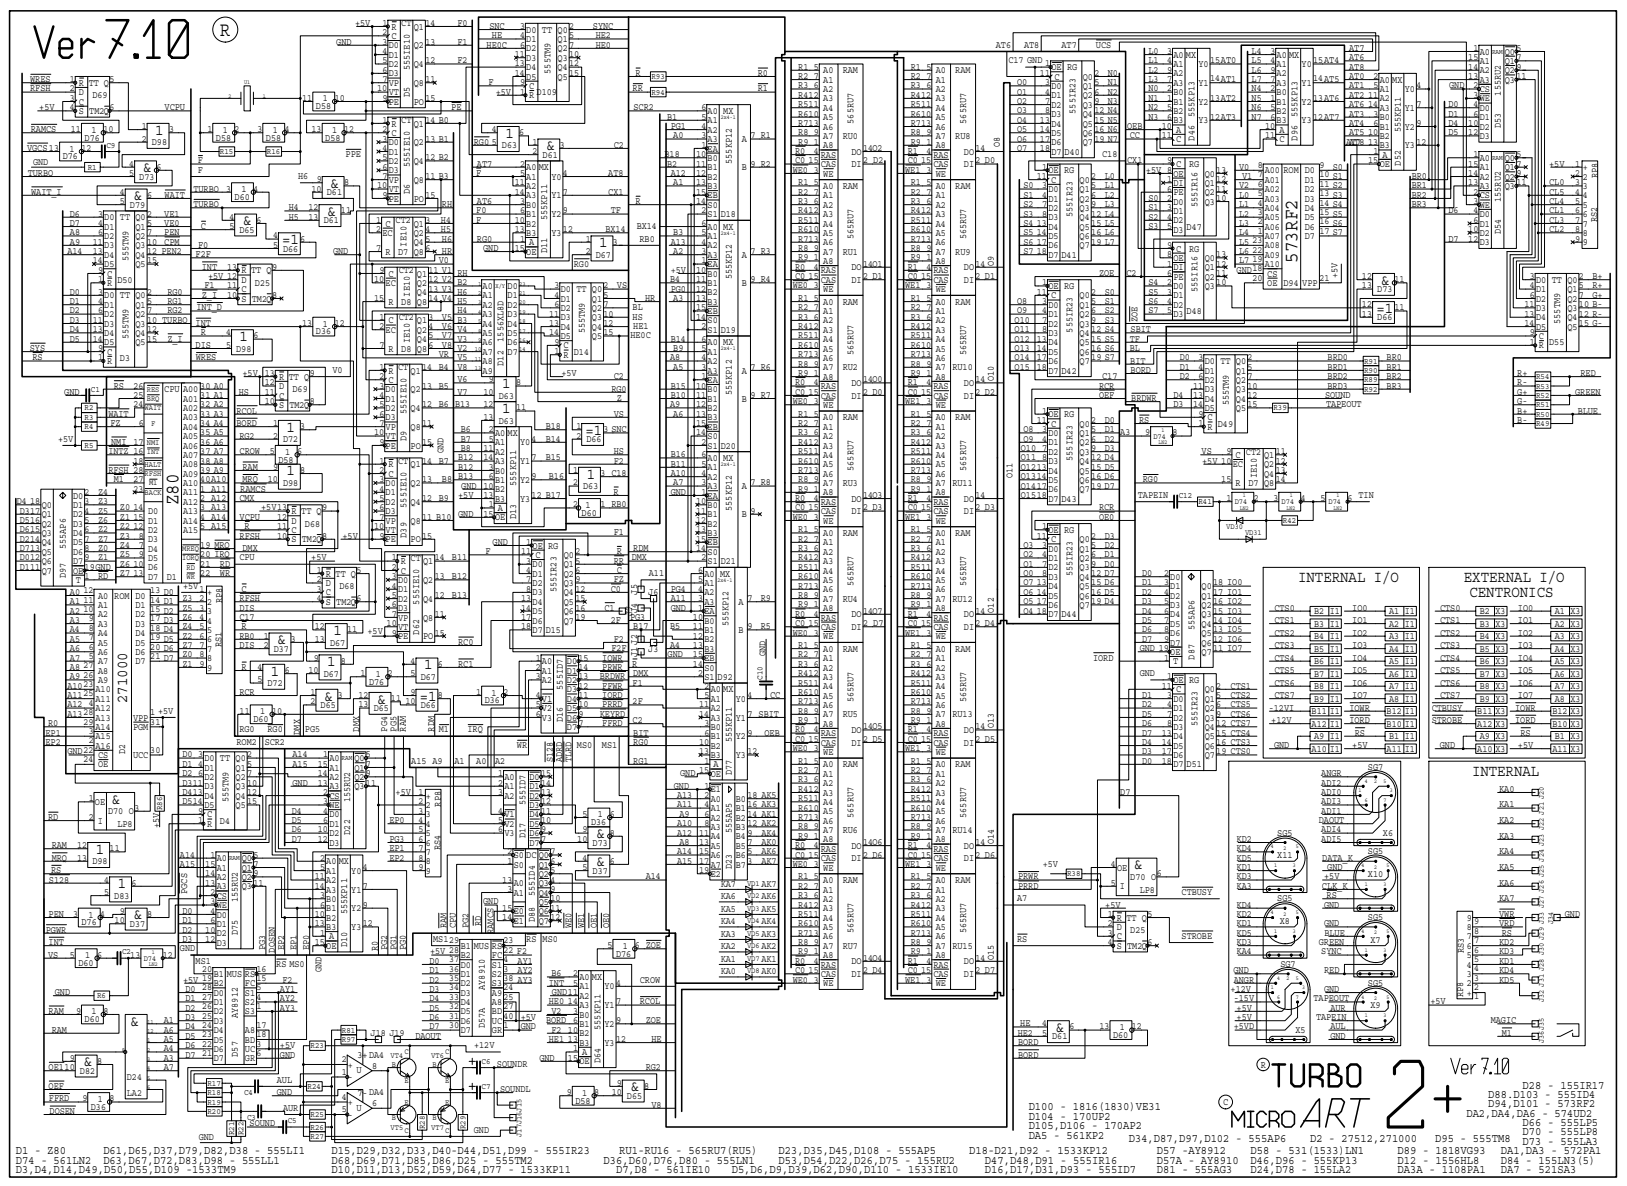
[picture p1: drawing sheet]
<svg xmlns="http://www.w3.org/2000/svg" width="171mm" height="125mm" viewBox="0 0 171 125" stroke-linecap="round" stroke-linejoin="round" font-family="sans-serif">
<defs><g id="words">
<g font-size="2.1">
<text x="23.2" y="3.8">R</text>
<text x="136.7" y="27.7" transform="rotate(-90 136.7 27.7)">573RF2</text>
<text x="18.8" y="53.3" transform="rotate(-90 18.8 53.3)">Z80</text>
</g>
<g font-size="1.7">
<text x="16.4" y="14.2">1</text>
<text x="53.3" y="14.5">1</text>
<text x="57.5" y="15.8">&amp;</text>
<text x="14.1" y="21.1">&amp;</text>
<text x="15" y="18.1">&amp;</text>
<text x="25.6" y="23.7">&amp;</text>
<text x="34.5" y="22.8">&amp;</text>
<text x="34.8" y="19.8">&amp;</text>
<text x="29.7" y="25.7">=1</text>
<text x="63.1" y="26">1</text>
<text x="25.3" y="35.9">1</text>
<text x="145" y="33">=1</text>
<text x="145.5" y="30">&amp;</text>
<text x="52.9" y="40.9">1</text>
<text x="30.2" y="45.5">1</text>
<text x="52.9" y="43.5">1</text>
<text x="61.7" y="45.8">=1</text>
<text x="30.2" y="50.1">1</text>
<text x="61.8" y="50.4">1</text>
<text x="136.8" y="61.3">INTERNAL I/O</text>
<text x="154.3" y="61.3">EXTERNAL I/O</text>
<text x="154.9" y="62.9">CENTRONICS</text>
<text x="28.6" y="71.2">1</text>
<text x="29.2" y="67.9">&amp;</text>
<text x="34.5" y="70.2">1</text>
<text x="35.1" y="66.9">1</text>
<text x="44.7" y="70.5">1</text>
<text x="13.4" y="74.1" transform="rotate(-90 13.4 74.1)">271000</text>
<text x="34.2" y="73.8">&amp;</text>
<text x="39.8" y="74.1">&amp;</text>
<text x="44.2" y="73.8">=1</text>
<text x="155.1" y="81.7">INTERNAL</text>
<text x="10.1" y="90">1</text>
<text x="11.7" y="84.7">&amp;</text>
<text x="62.8" y="88.3">&amp;</text>
<text x="12.4" y="93.6">1</text>
<text x="62.8" y="91.3">&amp;</text>
<text x="119.5" y="91.6">&amp;</text>
<text x="14.1" y="96.9">&amp;</text>
<text x="8.8" y="112.4">&amp;</text>
<text x="13.7" y="108.1">&amp;</text>
<text x="111.2" y="108.7">&amp;</text>
<text x="66.4" y="115">&amp;</text>
</g>
<g font-size="1.3">
<text x="108.4" y="120">DA5 - 561KP2</text>
<text x="108.4" y="119">D105,D106 - 170AP2</text>
<text x="108.4" y="118">D104 - 170UP2</text>
<text x="108.4" y="117">D100 - 1816(1830)VE31</text>
<text x="154.5" y="117.7">DA2,DA4,DA6 - 574UD2</text>
<text x="156.8" y="116.7">D94,D101 - 573RF2</text>
<text x="156.8" y="115.7">D88.D103 - 555ID4</text>
<text x="160.5" y="119.6">D70 - 555LP8</text>
<text x="160.5" y="118.7">D66 - 555LP5</text>
<text x="160.5" y="114.7">D28 - 155IR17</text>
<text x="1.7" y="122.6">D74 - 561LN2</text>
<text x="1.7" y="121.6">D1 - Z80</text>
<text x="1.7" y="123.6">D3,D4,D14,D49,D50,D55,D109 -1533TM9</text>
<text x="10.9" y="122.6">D63,D67,D72,D83,D98 - 555LL1</text>
<text x="10.9" y="121.6">D61,D65,D37,D79,D82,D38 - 555LI1</text>
<text x="34.9" y="123.6">D10,D11,D13,D52,D59,D64,D77 - 1533KP11</text>
<text x="34.9" y="122.6">D68,D69,D71,D85,D86,D25 - 555TM2</text>
<text x="34.9" y="121.6">D15,D29,D32,D33,D40-D44,D51,D99 - 555IR23</text>
<text x="63.6" y="122.6">D36,D60,D76,D80 - 555LN1</text>
<text x="64.9" y="123.6">D7,D8 - 561IE10</text>
<text x="65.3" y="121.6">RU1-RU16 - 565RU7(RU5)</text>
<text x="77.1" y="123.6">D5,D6,D9,D39,D62,D90,D110 - 1533IE10</text>
<text x="82.1" y="122.6">D53,D54,D22,D26,D75 - 155RU2</text>
<text x="82.1" y="121.6">D23,D35,D45,D108 - 555AP5</text>
<text x="102.2" y="121.6">D18-D21,D92 - 1533KP12</text>
<text x="103.8" y="123.6">D16,D17,D31,D93 - 555ID7</text>
<text x="103.8" y="122.6">D47,D48,D91 - 555IR16</text>
<text x="119" y="120.3">D34,D87,D97,D102 - 555AP6</text>
<text x="121.9" y="122.6">D57A - AY8910</text>
<text x="121.9" y="123.6">D81 - 555AG3</text>
<text x="121.9" y="121.6">D57 -AY8912</text>
<text x="131.8" y="121.6">D58 - 531(1533)LN1</text>
<text x="131.8" y="122.6">D46,D96 - 555KP13</text>
<text x="131.8" y="123.6">D24,D78 - 155LA2</text>
<text x="138.1" y="120.3">D2 - 27512,271000</text>
<text x="147.3" y="123.6">DA3A - 1108PA1</text>
<text x="147.3" y="121.6">D89 - 1818VG93</text>
<text x="147.3" y="122.6">D12 - 1556HL8</text>
<text x="151.2" y="120.3">D95 - 555TM8</text>
<text x="158.2" y="122.6">D84 - 155LN3(5)</text>
<text x="158.2" y="121.6">DA1,DA3 - 572PA1</text>
<text x="158.2" y="123.6">DA7 - 521SA3</text>
<text x="160.5" y="120.6">D73 - 555LA3</text>
</g>
<g font-size="1.1">
<text x="35.4" y="4.7">GND</text>
<text x="37.4" y="2.7">+5V</text>
<text x="40.3" y="2.7">1</text>
<text x="40.3" y="3.7">2</text>
<text x="40.3" y="4.7">3</text>
<text x="40.3" y="5.7">4</text>
<text x="41" y="5.1">D0</text>
<text x="41.3" y="4.1">C</text>
<text x="41.3" y="3.1">R</text>
<text x="42.3" y="2.8">CT</text>
<text x="43.6" y="5.1">Q2</text>
<text x="43.6" y="3.1">Q1</text>
<text x="44.8" y="2.7">14</text>
<text x="44.8" y="4.7">13</text>
<text x="48.2" y="2.7">F0</text>
<text x="48.2" y="4.7">F1</text>
<text x="51.3" y="5">HE0C</text>
<text x="51.6" y="3.1">SNC</text>
<text x="51.8" y="4">HE</text>
<text x="54.8" y="3.1">3</text>
<text x="54.8" y="4">4</text>
<text x="54.8" y="5">6</text>
<text x="55.5" y="5.4">D2</text>
<text x="55.5" y="4.4">D1</text>
<text x="55.5" y="3.4">D0 TT</text>
<text x="58.8" y="5.4">Q2</text>
<text x="58.8" y="4.4">Q1</text>
<text x="58.8" y="3.4">Q0</text>
<text x="60" y="3.1">2</text>
<text x="60" y="4">5</text>
<text x="60" y="5">7</text>
<text x="62.5" y="3.1">SYNC</text>
<text x="62.8" y="4">HE2</text>
<text x="62.8" y="5">HE0</text>
<text x="105" y="5">AT6</text>
<text x="107.9" y="5">AT8</text>
<text x="111.9" y="5">AT7</text>
<text x="115.5" y="5">UCS</text>
<text x="121" y="5.7">L0</text>
<text x="123" y="5.7">3</text>
<text x="131.9" y="5.7">L4</text>
<text x="133.9" y="5.7">3</text>
<text x="142.2" y="5.4">AT7</text>
<text x="155.3" y="5.4">1</text>
<text x="156" y="5.8">A0</text>
<text x="158.6" y="5.8">Q0</text>
<text x="159.8" y="5.4">5</text>
<text x="3.2" y="8.7">WRES</text>
<text x="3.2" y="9.6">RFSH</text>
<text x="4.1" y="11.6">+5V</text>
<text x="7.4" y="8.7">1</text>
<text x="7.4" y="9.6">2</text>
<text x="7.4" y="10.6">3</text>
<text x="7.4" y="11.6">4</text>
<text x="8.3" y="11">C</text>
<text x="8.3" y="10">D</text>
<text x="8.3" y="9">R</text>
<text x="9.3" y="9">TT Q</text>
<text x="9.7" y="10.4">D69</text>
<text x="11.6" y="8.7">5</text>
<text x="11.6" y="11.6">6</text>
<text x="17.4" y="11.6">VCPU</text>
<text x="31.8" y="10.6">11</text>
<text x="33.3" y="11.5">D58</text>
<text x="34" y="10.7">1</text>
<text x="35.3" y="10.6">10</text>
<text x="39.8" y="9.6">10</text>
<text x="40.3" y="6.7">5</text>
<text x="40.3" y="7.7">6</text>
<text x="40.3" y="8.7">7</text>
<text x="40.3" y="10.6">9</text>
<text x="41" y="11">PE</text>
<text x="41" y="10">VT</text>
<text x="41" y="9">VP</text>
<text x="41" y="8.1">D3</text>
<text x="41" y="7.1">D2</text>
<text x="41" y="6.1">D1</text>
<text x="43.2" y="10.3" transform="rotate(-90 43.2 10.3)">D5</text>
<text x="43.2" y="7.4" transform="rotate(-90 43.2 7.4)">555IE10</text>
<text x="43.6" y="11">PO</text>
<text x="43.6" y="7.1">Q4</text>
<text x="43.6" y="9">Q8</text>
<text x="44.8" y="10.6">15</text>
<text x="44.8" y="6.7">12</text>
<text x="44.8" y="8.7">11</text>
<text x="47.6" y="11.6">PE</text>
<text x="48.2" y="6.7">F2</text>
<text x="51.5" y="9">F</text>
<text x="52.2" y="10">+5V</text>
<text x="54.2" y="6">11</text>
<text x="54.2" y="7">13</text>
<text x="54.2" y="8">14</text>
<text x="54.8" y="9">9</text>
<text x="54.8" y="10">1</text>
<text x="55.5" y="8.4">D5</text>
<text x="55.5" y="7.4">D4</text>
<text x="55.5" y="6.4">D3</text>
<text x="55.8" y="10.4">R</text>
<text x="55.8" y="9.4">C</text>
<text x="56.6" y="10">D109</text>
<text x="58" y="7.8" transform="rotate(-90 58 7.8)">555TM9</text>
<text x="58.8" y="8.4">Q5</text>
<text x="58.8" y="7.4">Q4</text>
<text x="58.8" y="6.4">Q3</text>
<text x="60" y="6">10</text>
<text x="60" y="7">12</text>
<text x="60" y="8">15</text>
<text x="66.7" y="9.6">RR</text>
<text x="66.8" y="11.6">SCR2</text>
<text x="67" y="8">R</text>
<text x="73.9" y="11.6">6</text>
<text x="79.8" y="8">R0</text>
<text x="79.8" y="9.6">R1</text>
<text x="84.1" y="10.3">R412</text>
<text x="84.1" y="7.3">R1</text>
<text x="84.1" y="8.3">R2</text>
<text x="84.1" y="11.3">R511</text>
<text x="84.1" y="9.3">R3</text>
<text x="85.8" y="7.3">5</text>
<text x="85.8" y="8.3">7</text>
<text x="85.8" y="9.3">6</text>
<text x="86.8" y="7.7">A0</text>
<text x="86.8" y="8.7">A1</text>
<text x="86.8" y="9.7">A2</text>
<text x="86.8" y="10.7">A3</text>
<text x="86.8" y="11.7">A4</text>
<text x="88.8" y="7.7">RAM</text>
<text x="96" y="10.3">R412</text>
<text x="96" y="7.3">R1</text>
<text x="96" y="8.3">R2</text>
<text x="96" y="11.3">R511</text>
<text x="96" y="9.3">R3</text>
<text x="97.6" y="7.3">5</text>
<text x="97.6" y="8.3">7</text>
<text x="97.6" y="9.3">6</text>
<text x="98.6" y="7.7">A0</text>
<text x="98.6" y="8.7">A1</text>
<text x="98.6" y="9.7">A2</text>
<text x="98.6" y="10.7">A3</text>
<text x="98.6" y="11.7">A4</text>
<text x="100.7" y="7.7">RAM</text>
<text x="106.3" y="6.7">C17 GND</text>
<text x="107.2" y="10">O1</text>
<text x="107.2" y="9">O0</text>
<text x="107.2" y="11.9">O3</text>
<text x="107.2" y="11">O2</text>
<text x="109.6" y="8">11</text>
<text x="110.2" y="7">1</text>
<text x="110.2" y="9">3</text>
<text x="110.2" y="10">4</text>
<text x="110.2" y="11">7</text>
<text x="110.2" y="11.9">8</text>
<text x="110.8" y="11.4">D2</text>
<text x="110.8" y="10.4">D1</text>
<text x="110.8" y="9.4">D0</text>
<text x="110.8" y="7.4">OE</text>
<text x="111.1" y="8.4">C</text>
<text x="112.5" y="7.4">RG</text>
<text x="113.4" y="12" transform="rotate(-90 113.4 12)">555IR23</text>
<text x="114.1" y="11.4">Q3</text>
<text x="114.1" y="10.4">Q2</text>
<text x="114.1" y="9.4">Q1</text>
<text x="114.1" y="8.4">Q0</text>
<text x="115.3" y="8">2</text>
<text x="115.3" y="9">5</text>
<text x="115.3" y="10">6</text>
<text x="115.3" y="11">9</text>
<text x="115.3" y="11.9">12 N4</text>
<text x="116.7" y="8">N0</text>
<text x="116.7" y="9">N1</text>
<text x="116.7" y="10">N2</text>
<text x="116.7" y="11">N3</text>
<text x="121" y="7.7">L2</text>
<text x="121" y="8.7">L3</text>
<text x="121" y="6.7">L1</text>
<text x="121" y="9.6">N0</text>
<text x="121" y="10.6">N1</text>
<text x="121" y="11.6">N2</text>
<text x="123" y="6.7">4</text>
<text x="123" y="7.7">9</text>
<text x="123" y="8.7">7</text>
<text x="123" y="9.6">2</text>
<text x="123" y="10.6">1</text>
<text x="123" y="11.6">5</text>
<text x="123.7" y="11">B1</text>
<text x="123.7" y="10">B0</text>
<text x="123.7" y="9">A3</text>
<text x="123.7" y="8.1">A2</text>
<text x="123.7" y="7.1">A1</text>
<text x="123.7" y="6.1">A0</text>
<text x="125" y="6.1">MX</text>
<text x="126.3" y="11">Y2</text>
<text x="126.3" y="9">Y1</text>
<text x="126.3" y="7.1">Y0</text>
<text x="127.5" y="6.7">15AT0</text>
<text x="127.5" y="8.5">14AT1</text>
<text x="127.5" y="10.6">13AT2</text>
<text x="131.9" y="10.6">N5</text>
<text x="131.9" y="9.6">N4</text>
<text x="131.9" y="11.6">N6</text>
<text x="131.9" y="6.7">L5</text>
<text x="131.9" y="7.7">L6</text>
<text x="131.9" y="8.7">L7</text>
<text x="133.9" y="6.7">4</text>
<text x="133.9" y="7.7">9</text>
<text x="133.9" y="8.7">7</text>
<text x="133.9" y="9.6">2</text>
<text x="133.9" y="10.6">1</text>
<text x="133.9" y="11.6">5</text>
<text x="134.5" y="11">B1</text>
<text x="134.5" y="10">B0</text>
<text x="134.5" y="9">A3</text>
<text x="134.5" y="8.1">A2</text>
<text x="134.5" y="7.1">A1</text>
<text x="134.5" y="6.1">A0</text>
<text x="135.9" y="6.1">MX</text>
<text x="137.2" y="11">Y2</text>
<text x="137.2" y="9">Y1</text>
<text x="137.2" y="7.1">Y0</text>
<text x="138.4" y="6.7">15AT4</text>
<text x="138.4" y="8.5">14AT5</text>
<text x="138.4" y="10.6">13AT6</text>
<text x="142.2" y="10.3">AT2</text>
<text x="142.2" y="11.3">AT6</text>
<text x="142.2" y="6.3">AT6</text>
<text x="142.2" y="9.3">AT1</text>
<text x="142.2" y="7.3">AT8</text>
<text x="142.2" y="8.3">AT0</text>
<text x="144.2" y="10.3">11</text>
<text x="144.2" y="11.3">14</text>
<text x="144.8" y="8.3">2</text>
<text x="144.8" y="9.3">5</text>
<text x="145.4" y="11.7">A3</text>
<text x="145.4" y="10.7">A2</text>
<text x="145.4" y="9.7">A1</text>
<text x="145.4" y="8.7">A0</text>
<text x="146.7" y="8.7">MX</text>
<text x="148" y="11.7">Y1</text>
<text x="148" y="9.7">Y0</text>
<text x="149.3" y="9.3">4</text>
<text x="149.3" y="11.3">7</text>
<text x="152.7" y="11.3">D0</text>
<text x="152.7" y="9.3">GND</text>
<text x="154.7" y="6.3">15</text>
<text x="154.7" y="7.3">14</text>
<text x="154.7" y="8.3">13</text>
<text x="155.3" y="9.3">2</text>
<text x="155.3" y="10.3">3</text>
<text x="155.3" y="11.3">4</text>
<text x="156" y="6.7">A1</text>
<text x="156" y="7.7">A2</text>
<text x="156" y="8.7">A3</text>
<text x="156" y="9.7">CS</text>
<text x="156" y="10.7">WE</text>
<text x="156" y="11.7">D0</text>
<text x="158.2" y="10.1" transform="rotate(-90 158.2 10.1)">155RU2</text>
<text x="158.6" y="6.7">Q1</text>
<text x="158.6" y="7.7">Q2</text>
<text x="158.6" y="8.7">Q3</text>
<text x="159.8" y="6.3">7</text>
<text x="159.8" y="7.3">9</text>
<text x="159.8" y="8.3">11</text>
<text x="2.9" y="15.9">VGCS13</text>
<text x="3.2" y="13.9">RAMCS</text>
<text x="3.5" y="17.4">GND</text>
<text x="6.6" y="16.8">D76</text>
<text x="7.3" y="16">1</text>
<text x="7.5" y="13.9">11</text>
<text x="8.3" y="12">S</text>
<text x="8.6" y="15.9">12</text>
<text x="8.9" y="14.8">D76</text>
<text x="9.4" y="12">TM2Q</text>
<text x="9.6" y="14">1</text>
<text x="10.9" y="13.9">10</text>
<text x="13.6" y="17.5">4</text>
<text x="14.9" y="13.6">1</text>
<text x="14.9" y="14.9">2</text>
<text x="16" y="15.3">D98</text>
<text x="16.5" y="17.9">6</text>
<text x="17.8" y="13.9">3</text>
<text x="20.8" y="17.2">F</text>
<text x="21.9" y="13.9">1</text>
<text x="22.8" y="14.8">D58</text>
<text x="23.5" y="14">1</text>
<text x="24.7" y="13.9">2</text>
<text x="27.1" y="13.9">3</text>
<text x="28" y="14.8">D58</text>
<text x="28.7" y="14">1</text>
<text x="30" y="13.9">4</text>
<text x="32.8" y="13.9">13</text>
<text x="34.3" y="14.8">D58</text>
<text x="35" y="14">1</text>
<text x="36.3" y="13.9">12</text>
<text x="36.4" y="16.6">PPE</text>
<text x="40.3" y="12.9">1</text>
<text x="40.3" y="13.9">2</text>
<text x="40.3" y="14.9">3</text>
<text x="40.3" y="15.9">4</text>
<text x="40.3" y="16.9">5</text>
<text x="40.3" y="17.9">6</text>
<text x="41" y="17.3">D2</text>
<text x="41" y="16.3">D1</text>
<text x="41" y="15.3">D0</text>
<text x="41.3" y="14.3">C</text>
<text x="41.3" y="13.3">R</text>
<text x="42.3" y="13">CT</text>
<text x="43.2" y="17.6" transform="rotate(-90 43.2 17.6)">555IE10</text>
<text x="43.6" y="17.3">Q4</text>
<text x="43.6" y="15.3">Q2</text>
<text x="43.6" y="13.3">Q1</text>
<text x="44.8" y="12.9">14 B0</text>
<text x="44.8" y="14.9">13 B1</text>
<text x="44.8" y="16.9">12 B2</text>
<text x="49.9" y="15.2">RG0</text>
<text x="50.3" y="17.5">AT7</text>
<text x="51.8" y="13.9">4</text>
<text x="51.8" y="15.2">5</text>
<text x="52.9" y="15.6">D63</text>
<text x="54.7" y="14.3">6</text>
<text x="54.8" y="17.5">2</text>
<text x="55.5" y="17.9">A0</text>
<text x="56.1" y="15.2">1</text>
<text x="56.1" y="16.2">2</text>
<text x="56.8" y="17.9">MX</text>
<text x="57.2" y="16.6">D61</text>
<text x="59" y="15.6">3</text>
<text x="64.7" y="15.6">C2</text>
<text x="70" y="16.6">B18</text>
<text x="70.3" y="17.5">B2</text>
<text x="70.3" y="12.6">B1</text>
<text x="70.7" y="13.6">PG1</text>
<text x="71" y="14.6">A0</text>
<text x="73.4" y="16.6">10</text>
<text x="73.4" y="17.5">11</text>
<text x="73.9" y="12.6">5</text>
<text x="73.9" y="13.6">4</text>
<text x="73.9" y="14.6">3</text>
<text x="73.9" y="15.6">1</text>
<text x="74.6" y="17.9">B1</text>
<text x="74.6" y="17">B0</text>
<text x="74.6" y="16">EA</text>
<text x="74.6" y="15">A3</text>
<text x="74.6" y="14">A2</text>
<text x="74.6" y="13">A1</text>
<text x="74.6" y="12">A0</text>
<text x="76.2" y="12">MX</text>
<text x="77.1" y="17.3" transform="rotate(-90 77.1 17.3)">555KP12</text>
<text x="78.2" y="17.9">B</text>
<text x="78.2" y="15">A</text>
<text x="79.1" y="14.6">7 R1</text>
<text x="79.1" y="17.5">9 R2</text>
<text x="83.8" y="17.2">C0</text>
<text x="83.8" y="16.2">R0</text>
<text x="84.1" y="12.3">R610</text>
<text x="84.1" y="14.3">R8</text>
<text x="84.1" y="13.3">R713</text>
<text x="84.1" y="15.2">R9</text>
<text x="85.2" y="17.2">15</text>
<text x="85.8" y="14.3">9</text>
<text x="85.8" y="15.2">1</text>
<text x="85.8" y="16.2">4</text>
<text x="86.5" y="16.6">RAS</text>
<text x="86.5" y="17.6">CAS</text>
<text x="86.8" y="15.6">A8</text>
<text x="86.8" y="12.7">A5</text>
<text x="86.8" y="13.7">A6</text>
<text x="86.8" y="14.6">A7</text>
<text x="88.8" y="14.6">RU0</text>
<text x="89.7" y="16.3">DO</text>
<text x="89.7" y="17.6">DI</text>
<text x="90" y="13" transform="rotate(-90 90 13)">565RU7</text>
<text x="91" y="15.9">14O2</text>
<text x="91" y="17.2">2 D2</text>
<text x="95.7" y="17.2">C0</text>
<text x="95.7" y="16.2">R1</text>
<text x="96" y="12.3">R610</text>
<text x="96" y="14.3">R8</text>
<text x="96" y="13.3">R713</text>
<text x="96" y="15.2">R9</text>
<text x="97.1" y="17.2">15</text>
<text x="97.6" y="14.3">9</text>
<text x="97.6" y="15.2">1</text>
<text x="97.6" y="16.2">4</text>
<text x="98.4" y="17.6">CAS</text>
<text x="98.4" y="16.6">RAS</text>
<text x="98.6" y="15.6">A8</text>
<text x="98.6" y="12.7">A5</text>
<text x="98.6" y="13.7">A6</text>
<text x="98.6" y="14.6">A7</text>
<text x="100.7" y="14.6">RU8</text>
<text x="101.6" y="16.3">DO</text>
<text x="101.6" y="17.6">DI</text>
<text x="101.8" y="13" transform="rotate(-90 101.8 13)">565RU7</text>
<text x="102.8" y="15.9">14</text>
<text x="102.8" y="17.2">2 D0</text>
<text x="105.4" y="15.5" transform="rotate(-90 105.4 15.5)">O8</text>
<text x="107.2" y="15.9">O7</text>
<text x="107.2" y="13.9">O5</text>
<text x="107.2" y="14.9">O6</text>
<text x="107.2" y="12.9">O4</text>
<text x="109.6" y="12.9">13</text>
<text x="109.6" y="13.9">14</text>
<text x="109.6" y="14.9">17</text>
<text x="109.6" y="15.9">18</text>
<text x="109.8" y="17.9">1</text>
<text x="110.8" y="16.3">D7</text>
<text x="110.8" y="15.3">D6</text>
<text x="110.8" y="14.3">D5</text>
<text x="110.8" y="13.3">D4</text>
<text x="110.8" y="12.3">D3</text>
<text x="112.2" y="16.3">D40</text>
<text x="114.1" y="15.3">Q7</text>
<text x="114.1" y="14.3">Q6</text>
<text x="114.1" y="13.3">Q5</text>
<text x="114.1" y="12.3">Q4</text>
<text x="115.3" y="12.9">15 N5</text>
<text x="115.3" y="13.9">16 N6</text>
<text x="115.3" y="14.9">19 N7</text>
<text x="116.2" y="16.6">C18</text>
<text x="118.8" y="13.6">OEB</text>
<text x="118.8" y="17.2">CX1</text>
<text x="119.1" y="14.6">CC</text>
<text x="121" y="12.6">N3</text>
<text x="122.4" y="13.6">10</text>
<text x="122.4" y="14.6">11</text>
<text x="123" y="17.2">9</text>
<text x="123" y="12.6">6</text>
<text x="123.7" y="13">B3</text>
<text x="123.7" y="12">B2</text>
<text x="124" y="15">C</text>
<text x="124" y="14">A</text>
<text x="124" y="17.6">C</text>
<text x="125.3" y="17.6">RG</text>
<text x="125.9" y="14.8" transform="rotate(-90 125.9 14.8)">D46</text>
<text x="125.9" y="12.3" transform="rotate(-90 125.9 12.3)">555KP13</text>
<text x="126.3" y="13">Y3</text>
<text x="127.5" y="12.6">12AT3</text>
<text x="130.6" y="17.9">V0</text>
<text x="131.9" y="12.6">N7</text>
<text x="132.6" y="17.7">8</text>
<text x="133.3" y="13.6">10</text>
<text x="133.3" y="14.6">11</text>
<text x="133.9" y="12.6">6</text>
<text x="134.5" y="13">B3</text>
<text x="134.5" y="12">B2</text>
<text x="134.8" y="15">C</text>
<text x="134.8" y="14">A</text>
<text x="136.7" y="14.8" transform="rotate(-90 136.7 14.8)">D96</text>
<text x="136.7" y="12.3" transform="rotate(-90 136.7 12.3)">555KP13</text>
<text x="137.2" y="13">Y3</text>
<text x="138.4" y="12.6">12AT7</text>
<text x="139.1" y="17.7">9</text>
<text x="140.5" y="17.9">S0</text>
<text x="141.9" y="15.2">AT7</text>
<text x="142.2" y="14.3">AT5</text>
<text x="142.2" y="12.3">AT3</text>
<text x="142.2" y="15.2">AT8</text>
<text x="142.2" y="13.3">AT4</text>
<text x="144.2" y="14.3">10</text>
<text x="144.2" y="15.2">13</text>
<text x="144.2" y="17.2">15</text>
<text x="144.8" y="12.3">3</text>
<text x="144.8" y="13.3">6</text>
<text x="144.8" y="16.2">1</text>
<text x="145.4" y="17.6">OE</text>
<text x="145.4" y="15.6">B3</text>
<text x="145.4" y="14.6">B2</text>
<text x="145.4" y="13.7">B1</text>
<text x="145.4" y="12.7">B0</text>
<text x="145.7" y="16.6">A</text>
<text x="147.6" y="17.4" transform="rotate(-90 147.6 17.4)">D52</text>
<text x="147.6" y="14" transform="rotate(-90 147.6 14)">555KP11</text>
<text x="148" y="15.6">Y3</text>
<text x="148" y="13.7">Y2</text>
<text x="149.3" y="13.3">9</text>
<text x="149.3" y="15.2">12</text>
<text x="152.7" y="12.3">D1</text>
<text x="152.7" y="13.3">D4</text>
<text x="152.7" y="14.3">D5</text>
<text x="154.7" y="13.3">10</text>
<text x="154.7" y="14.3">12</text>
<text x="154.7" y="17.5">15</text>
<text x="155.3" y="12.3">6</text>
<text x="155.3" y="16.6">1</text>
<text x="156" y="12.7">D1</text>
<text x="156" y="13.7">D2</text>
<text x="156" y="14.6">D3</text>
<text x="156" y="17">A0</text>
<text x="156" y="17.9">A1</text>
<text x="158.2" y="13.5" transform="rotate(-90 158.2 13.5)">D53</text>
<text x="158.6" y="17.9">Q1</text>
<text x="158.6" y="17">Q0</text>
<text x="159.8" y="16.6">5</text>
<text x="159.8" y="17.5">7</text>
<text x="163.3" y="17.5">+5V</text>
<text x="166" y="17.5">1</text>
<text x="166.8" y="17.9">+</text>
<text x="2.9" y="18.5">TURBO</text>
<text x="3.3" y="20.5">WAIT_I</text>
<text x="7.4" y="23.8">D7</text>
<text x="7.4" y="22.8">D6</text>
<text x="10.3" y="22.8">3</text>
<text x="10.3" y="23.8">4</text>
<text x="11" y="23.2">D0 TT</text>
<text x="12.6" y="20.5">4</text>
<text x="12.6" y="21.5">5</text>
<text x="13.6" y="18.5">5</text>
<text x="13.7" y="21.9">D79</text>
<text x="14.3" y="23.2">Q0</text>
<text x="14.7" y="18.9">D73</text>
<text x="15.5" y="20.8">6</text>
<text x="15.5" y="22.8">2</text>
<text x="15.5" y="23.8">5</text>
<text x="17.3" y="22.8">VE1</text>
<text x="17.3" y="23.8">VE0</text>
<text x="17.4" y="20.8">WAIT</text>
<text x="20.4" y="20.2">TURBO</text>
<text x="20.4" y="21.8">TURBO</text>
<text x="20.8" y="18.2">F</text>
<text x="23.8" y="20.2">3</text>
<text x="24.2" y="23.1">4</text>
<text x="24.7" y="21.1">D60</text>
<text x="25.5" y="20.2">1</text>
<text x="26.7" y="20.2">4</text>
<text x="27" y="23.5">6</text>
<text x="30.4" y="23.1">H5</text>
<text x="30.4" y="22.2">H4</text>
<text x="31.4" y="18.9">H6</text>
<text x="32.5" y="22.2">12</text>
<text x="32.5" y="23.1">13</text>
<text x="32.8" y="20.2">10</text>
<text x="33.4" y="19.2">9</text>
<text x="34.1" y="23.5">D61</text>
<text x="34.4" y="20.6">D61</text>
<text x="35.9" y="22.5">11</text>
<text x="36.3" y="19.5">8</text>
<text x="39.7" y="23.5">1</text>
<text x="39.8" y="19.9">10</text>
<text x="40.3" y="18.9">7</text>
<text x="40.3" y="20.8">9</text>
<text x="40.6" y="23.9">C</text>
<text x="41" y="21.2">PE</text>
<text x="41" y="20.2">VT</text>
<text x="41" y="19.3">VP</text>
<text x="41" y="18.3">D3</text>
<text x="41.7" y="23.5">CT2</text>
<text x="43.2" y="20.5" transform="rotate(-90 43.2 20.5)">D6</text>
<text x="43.6" y="21.2">PO</text>
<text x="43.6" y="19.3">Q8</text>
<text x="43.6" y="23.9">Q1</text>
<text x="44.8" y="20.8">15</text>
<text x="44.8" y="18.9">11 B3</text>
<text x="44.8" y="23.5">3</text>
<text x="46.5" y="23.5">H4</text>
<text x="46.6" y="21.8">RH</text>
<text x="50.2" y="23.5">F</text>
<text x="50.2" y="18.5">F</text>
<text x="50.2" y="22.5">F0</text>
<text x="50.3" y="21.5">AT6</text>
<text x="54.2" y="19.5">11</text>
<text x="54.2" y="20.5">14</text>
<text x="54.2" y="23.5">10</text>
<text x="54.8" y="18.5">5</text>
<text x="54.8" y="21.5">3</text>
<text x="54.8" y="22.5">6</text>
<text x="55.5" y="23.9">B2</text>
<text x="55.5" y="22.9">B1</text>
<text x="55.5" y="21.9">B0</text>
<text x="55.5" y="20.9">A3</text>
<text x="55.5" y="19.9">A2</text>
<text x="55.5" y="18.9">A1</text>
<text x="57.7" y="23.2" transform="rotate(-90 57.7 23.2)">555KP11</text>
<text x="58.1" y="22.9">Y2</text>
<text x="58.1" y="20.9">Y1</text>
<text x="58.1" y="18.9">Y0</text>
<text x="59.3" y="18.5">4</text>
<text x="59.3" y="20.5">7</text>
<text x="59.3" y="22.5">9</text>
<text x="64.1" y="18.5">AT8</text>
<text x="64.1" y="20.5">CX1</text>
<text x="64.4" y="22.5">TF</text>
<text x="67" y="21.5">R</text>
<text x="70.7" y="18.5">A12</text>
<text x="71" y="19.5">A1</text>
<text x="73.4" y="18.5">12</text>
<text x="73.4" y="19.5">13</text>
<text x="73.4" y="20.5">15</text>
<text x="73.4" y="21.5">14</text>
<text x="73.9" y="23.8">6</text>
<text x="73.9" y="22.5">2</text>
<text x="74.6" y="22.9">S1</text>
<text x="74.6" y="21.9">S0</text>
<text x="74.6" y="20.9">EB</text>
<text x="74.6" y="19.9">B3</text>
<text x="74.6" y="18.9">B2</text>
<text x="76" y="22.9">D18</text>
<text x="83.5" y="18.2">WE0</text>
<text x="84.1" y="22.5">R412</text>
<text x="84.1" y="19.5">R1</text>
<text x="84.1" y="20.5">R2</text>
<text x="84.1" y="23.5">R511</text>
<text x="84.1" y="21.5">R3</text>
<text x="85.8" y="18.2">3</text>
<text x="85.8" y="19.5">5</text>
<text x="85.8" y="20.5">7</text>
<text x="85.8" y="21.5">6</text>
<text x="86.8" y="18.6">WE</text>
<text x="86.8" y="19.9">A0</text>
<text x="86.8" y="20.9">A1</text>
<text x="86.8" y="21.9">A2</text>
<text x="86.8" y="22.9">A3</text>
<text x="86.8" y="23.9">A4</text>
<text x="88.8" y="19.9">RAM</text>
<text x="95.4" y="18.2">WE1</text>
<text x="96" y="22.5">R412</text>
<text x="96" y="19.5">R1</text>
<text x="96" y="20.5">R2</text>
<text x="96" y="23.5">R511</text>
<text x="96" y="21.5">R3</text>
<text x="97.6" y="18.2">3</text>
<text x="97.6" y="19.5">5</text>
<text x="97.6" y="20.5">7</text>
<text x="97.6" y="21.5">6</text>
<text x="98.6" y="18.6">WE</text>
<text x="98.6" y="19.9">A0</text>
<text x="98.6" y="20.9">A1</text>
<text x="98.6" y="21.9">A2</text>
<text x="98.6" y="22.9">A3</text>
<text x="98.6" y="23.9">A4</text>
<text x="100.7" y="19.9">RAM</text>
<text x="107.9" y="20.8">S1</text>
<text x="107.9" y="21.8">S2</text>
<text x="107.9" y="22.8">S3</text>
<text x="107.9" y="23.8">S4</text>
<text x="107.9" y="19.9">S0</text>
<text x="109.3" y="18.9">11</text>
<text x="109.3" y="23.8">13</text>
<text x="109.8" y="19.9">3</text>
<text x="109.8" y="20.8">4</text>
<text x="109.8" y="21.8">7</text>
<text x="109.8" y="22.8">8</text>
<text x="110.5" y="23.2">D3</text>
<text x="110.5" y="22.2">D2</text>
<text x="110.5" y="21.2">D1</text>
<text x="110.5" y="20.2">D0</text>
<text x="110.5" y="18.3">OE</text>
<text x="110.8" y="19.3">C</text>
<text x="112.1" y="18.3">RG</text>
<text x="113" y="22.9" transform="rotate(-90 113 22.9)">555IR23</text>
<text x="113.8" y="23.2">Q4</text>
<text x="113.8" y="22.2">Q3</text>
<text x="113.8" y="21.2">Q2</text>
<text x="113.8" y="20.2">Q1</text>
<text x="113.8" y="19.3">Q0</text>
<text x="115" y="18.9">2</text>
<text x="115" y="19.9">5</text>
<text x="115" y="20.8">6</text>
<text x="115" y="21.8">9</text>
<text x="115" y="22.8">12 L4</text>
<text x="115" y="23.8">15 L5</text>
<text x="116.4" y="20.8">L2</text>
<text x="116.4" y="21.8">L3</text>
<text x="116.4" y="18.9">L0</text>
<text x="116.4" y="19.9">L1</text>
<text x="120.8" y="18.2">+5V 8</text>
<text x="121" y="22.2">S1</text>
<text x="121" y="23.1">S2</text>
<text x="121" y="21.2">S0</text>
<text x="123" y="19.2">1</text>
<text x="123" y="20.2">6</text>
<text x="123" y="21.2">2</text>
<text x="123" y="22.2">3</text>
<text x="123" y="23.1">4</text>
<text x="123.7" y="23.5">D2</text>
<text x="123.7" y="22.6">D1</text>
<text x="123.7" y="21.6">D0</text>
<text x="123.7" y="20.6">PE</text>
<text x="123.7" y="19.6">DI</text>
<text x="123.7" y="18.6">OE</text>
<text x="126.2" y="21.9" transform="rotate(-90 126.2 21.9)">555IR16</text>
<text x="127" y="21.6">Q3</text>
<text x="127" y="20.6">Q2</text>
<text x="127" y="19.6">Q1</text>
<text x="127" y="18.6">Q0</text>
<text x="128.2" y="18.2">13</text>
<text x="128.2" y="19.2">12</text>
<text x="128.2" y="20.2">11</text>
<text x="128.2" y="21.2">10</text>
<text x="130.6" y="22.8">L2</text>
<text x="130.6" y="23.8">L3</text>
<text x="130.6" y="20.8">L0</text>
<text x="130.6" y="21.8">L1</text>
<text x="130.6" y="19.9">V2</text>
<text x="130.9" y="18.9">V1</text>
<text x="132.6" y="18.7">7</text>
<text x="132.6" y="19.7">6</text>
<text x="132.6" y="20.7">5</text>
<text x="132.6" y="21.7">4</text>
<text x="132.6" y="22.7">3</text>
<text x="132.6" y="23.6">2</text>
<text x="133.3" y="18.3">A00</text>
<text x="133.3" y="19.3">A01</text>
<text x="133.3" y="20.2">A02</text>
<text x="133.3" y="21.2">A03</text>
<text x="133.3" y="22.2">A04</text>
<text x="133.3" y="23.2">A05</text>
<text x="135.3" y="18.3">ROM</text>
<text x="137.5" y="18.3">D0</text>
<text x="137.5" y="19.3">D1</text>
<text x="137.5" y="20.2">D2</text>
<text x="137.5" y="21.2">D3</text>
<text x="137.5" y="22.2">D4</text>
<text x="137.5" y="23.2">D5</text>
<text x="139.1" y="18.7">10 S1</text>
<text x="139.1" y="19.7">11 S2</text>
<text x="139.1" y="20.7">13 S3</text>
<text x="139.1" y="21.7">14 S4</text>
<text x="139.1" y="22.7">15 S5</text>
<text x="139.1" y="23.6">16 S6</text>
<text x="148.8" y="19.9">BR1</text>
<text x="148.8" y="18.9">BR0</text>
<text x="148.8" y="20.8">BR2</text>
<text x="148.8" y="21.8">BR3</text>
<text x="152.7" y="22.5">D6</text>
<text x="154.7" y="18.5">14</text>
<text x="154.7" y="19.5">13</text>
<text x="155.3" y="20.5">2</text>
<text x="155.3" y="21.5">3</text>
<text x="155.3" y="22.5">4</text>
<text x="155.3" y="23.5">6</text>
<text x="156" y="18.9">A2</text>
<text x="156" y="19.9">A3</text>
<text x="156" y="20.9">CS</text>
<text x="156" y="21.9">WE</text>
<text x="156" y="22.9">D0</text>
<text x="156" y="23.9">D1</text>
<text x="158.2" y="21.3" transform="rotate(-90 158.2 21.3)">155RU2</text>
<text x="158.6" y="18.9">Q2</text>
<text x="158.6" y="19.9">Q3</text>
<text x="159.8" y="18.5">9</text>
<text x="159.8" y="19.5">11</text>
<text x="163.3" y="21.5">CL4</text>
<text x="163.3" y="19.5">CL0</text>
<text x="163.3" y="20.5">CL5</text>
<text x="163.3" y="23.5">CL3</text>
<text x="163.3" y="22.5">CL1</text>
<text x="166" y="18.5">2</text>
<text x="166" y="19.5">3</text>
<text x="166" y="20.5">4</text>
<text x="166" y="21.5">5</text>
<text x="166" y="22.5">6</text>
<text x="166" y="23.5">7</text>
<text x="166.8" y="18.9">2</text>
<text x="166.8" y="19.9">3</text>
<text x="166.8" y="20.9">4</text>
<text x="166.8" y="21.9">5</text>
<text x="166.8" y="22.9">6</text>
<text x="166.8" y="23.9">7</text>
<text x="168.3" y="23.4" transform="rotate(-90 168.3 23.4)">RS2</text>
<text x="168.4" y="18.8" transform="rotate(-90 168.4 18.8)">RP8</text>
<text x="7.1" y="26.8">A14</text>
<text x="7.4" y="24.8">A8</text>
<text x="7.4" y="25.8">A9</text>
<text x="9.8" y="25.8">11</text>
<text x="9.8" y="26.8">13</text>
<text x="9.8" y="27.8">14</text>
<text x="10.3" y="24.8">6</text>
<text x="10.3" y="28.7">9</text>
<text x="10.3" y="29.7">1</text>
<text x="11" y="28.2">D5</text>
<text x="11" y="27.2">D4</text>
<text x="11" y="26.2">D3</text>
<text x="11" y="25.2">D2</text>
<text x="11" y="24.2">D1</text>
<text x="11.3" y="29.1">C</text>
<text x="12.4" y="29.8">D50</text>
<text x="13.5" y="27.5" transform="rotate(-90 13.5 27.5)">555TM9</text>
<text x="14.3" y="28.2">Q5</text>
<text x="14.3" y="27.2">Q4</text>
<text x="14.3" y="26.2">Q3</text>
<text x="14.3" y="25.2">Q2</text>
<text x="14.3" y="24.2">Q1</text>
<text x="15.5" y="24.8">7</text>
<text x="15.5" y="25.8">10 CPM</text>
<text x="15.5" y="26.8">12 PEN2</text>
<text x="15.5" y="27.8">15</text>
<text x="17.3" y="24.8">PEN</text>
<text x="20.6" y="27.1">F2F</text>
<text x="20.9" y="26.1">F0</text>
<text x="21.2" y="24.1">C</text>
<text x="21.3" y="28.4">INT</text>
<text x="21.9" y="29.4">+5V 12</text>
<text x="23.9" y="28.4">13</text>
<text x="24.2" y="24.1">5</text>
<text x="25.2" y="24.5">D65</text>
<text x="25.5" y="29.8">D</text>
<text x="25.5" y="28.8">R</text>
<text x="26.5" y="28.8">TT Q</text>
<text x="28.7" y="28.4">9</text>
<text x="28.8" y="25.1">4</text>
<text x="28.8" y="26.1">5</text>
<text x="29.8" y="26.5">D66</text>
<text x="31.6" y="25.5">6</text>
<text x="35.1" y="26.8">GND</text>
<text x="39.4" y="29.7">10</text>
<text x="39.7" y="24.5">2</text>
<text x="39.7" y="26.4">7</text>
<text x="40" y="28.7">9</text>
<text x="40.3" y="24.9">EC</text>
<text x="40.6" y="26.8">R</text>
<text x="40.9" y="29.1">C</text>
<text x="42" y="26.8">D7</text>
<text x="42" y="28.8">CT2</text>
<text x="42.8" y="26" transform="rotate(-90 42.8 26)">IE10</text>
<text x="43.6" y="24.9">Q2</text>
<text x="43.6" y="25.9">Q4</text>
<text x="43.6" y="26.8">Q8</text>
<text x="43.9" y="29.1">Q1</text>
<text x="44.8" y="24.5">4</text>
<text x="44.8" y="25.5">5</text>
<text x="44.8" y="26.4">6</text>
<text x="45.2" y="28.7">11 V1</text>
<text x="45.2" y="29.7">12 V2</text>
<text x="46.2" y="27.8">V0</text>
<text x="46.5" y="24.5">H5</text>
<text x="46.6" y="26.8">HR</text>
<text x="46.6" y="25.5">H6</text>
<text x="48.2" y="29.1">RH</text>
<text x="50.3" y="25.5">RG0</text>
<text x="50.9" y="26.4">GND</text>
<text x="54.2" y="24.5">13</text>
<text x="54.2" y="26.4">15</text>
<text x="54.8" y="25.5">1</text>
<text x="55.5" y="26.8">OE</text>
<text x="55.5" y="24.9">B3</text>
<text x="55.8" y="25.9">A</text>
<text x="57.7" y="26.7" transform="rotate(-90 57.7 26.7)">D11</text>
<text x="58.1" y="24.9">Y3</text>
<text x="59.3" y="24.5">12</text>
<text x="60.5" y="28.1">RG0</text>
<text x="61.7" y="25.5">1</text>
<text x="61.7" y="26.8">2</text>
<text x="62.8" y="27.2">D67</text>
<text x="63.8" y="24.5">BX14</text>
<text x="64.6" y="25.8">3</text>
<text x="67.1" y="24.1">BX14</text>
<text x="67.4" y="25.5">RB0</text>
<text x="70.6" y="29.7">B4</text>
<text x="70.7" y="28.8">+5V</text>
<text x="70.7" y="25.8">A13</text>
<text x="71" y="24.8">B3</text>
<text x="71" y="26.8">A2</text>
<text x="73.4" y="28.7">10</text>
<text x="73.4" y="29.7">11</text>
<text x="73.9" y="24.8">5</text>
<text x="73.9" y="25.8">4</text>
<text x="73.9" y="26.8">3</text>
<text x="73.9" y="27.8">1</text>
<text x="74.6" y="29.1">B0</text>
<text x="74.6" y="28.2">EA</text>
<text x="74.6" y="27.2">A3</text>
<text x="74.6" y="26.2">A2</text>
<text x="74.6" y="25.2">A1</text>
<text x="74.6" y="24.2">A0</text>
<text x="76.2" y="24.2">MX</text>
<text x="77.1" y="29.4" transform="rotate(-90 77.1 29.4)">555KP12</text>
<text x="78.2" y="27.2">A</text>
<text x="79.1" y="26.8">7 R3</text>
<text x="79.1" y="29.7">9 R4</text>
<text x="83.8" y="29.4">C0</text>
<text x="83.8" y="28.4">R0</text>
<text x="84.1" y="24.5">R610</text>
<text x="84.1" y="26.4">R8</text>
<text x="84.1" y="25.5">R713</text>
<text x="84.1" y="27.4">R9</text>
<text x="85.2" y="29.4">15</text>
<text x="85.8" y="26.4">9</text>
<text x="85.8" y="27.4">1</text>
<text x="85.8" y="28.4">4</text>
<text x="86.5" y="28.8">RAS</text>
<text x="86.5" y="29.8">CAS</text>
<text x="86.8" y="27.8">A8</text>
<text x="86.8" y="24.9">A5</text>
<text x="86.8" y="25.9">A6</text>
<text x="86.8" y="26.8">A7</text>
<text x="88.8" y="26.8">RU1</text>
<text x="89.7" y="28.5">DO</text>
<text x="89.7" y="29.8">DI</text>
<text x="90" y="25.2" transform="rotate(-90 90 25.2)">565RU7</text>
<text x="91" y="28.1">14O1</text>
<text x="91" y="29.4">2 D1</text>
<text x="95.7" y="29.4">C0</text>
<text x="95.7" y="28.4">R1</text>
<text x="96" y="24.5">R610</text>
<text x="96" y="26.4">R8</text>
<text x="96" y="25.5">R713</text>
<text x="96" y="27.4">R9</text>
<text x="97.1" y="29.4">15</text>
<text x="97.6" y="26.4">9</text>
<text x="97.6" y="27.4">1</text>
<text x="97.6" y="28.4">4</text>
<text x="98.4" y="29.8">CAS</text>
<text x="98.4" y="28.8">RAS</text>
<text x="98.6" y="27.8">A8</text>
<text x="98.6" y="24.9">A5</text>
<text x="98.6" y="25.9">A6</text>
<text x="98.6" y="26.8">A7</text>
<text x="100.7" y="26.8">RU9</text>
<text x="101.6" y="28.5">DO</text>
<text x="101.6" y="29.8">DI</text>
<text x="101.8" y="25.2" transform="rotate(-90 101.8 25.2)">565RU7</text>
<text x="102.8" y="28.1">14</text>
<text x="102.8" y="29.4">2 D1</text>
<text x="104.7" y="28.1" transform="rotate(-90 104.7 28.1)">O9</text>
<text x="107.9" y="25.8">S6</text>
<text x="107.9" y="26.8">S7</text>
<text x="107.9" y="24.8">S5</text>
<text x="109.3" y="24.8">14</text>
<text x="109.3" y="25.8">17</text>
<text x="109.3" y="26.8">18</text>
<text x="110.5" y="27.2">D7</text>
<text x="110.5" y="26.2">D6</text>
<text x="110.5" y="25.2">D5</text>
<text x="110.5" y="24.2">D4</text>
<text x="111.9" y="27.2">D41</text>
<text x="113.8" y="26.2">Q7</text>
<text x="113.8" y="25.2">Q6</text>
<text x="113.8" y="24.2">Q5</text>
<text x="115" y="24.8">16 L6</text>
<text x="115" y="25.8">19 L7</text>
<text x="115.8" y="29.1">ZOE</text>
<text x="118.7" y="29.1">C2</text>
<text x="121" y="24.1">S3</text>
<text x="123" y="26.1">9</text>
<text x="123" y="27.1">8</text>
<text x="123" y="28.1">1</text>
<text x="123" y="29.1">6</text>
<text x="123" y="24.1">5</text>
<text x="123.7" y="29.5">PE</text>
<text x="123.7" y="24.5">D3</text>
<text x="123.7" y="28.5">DI</text>
<text x="123.7" y="27.5">OE</text>
<text x="124" y="26.5">C</text>
<text x="125" y="24.2">D47</text>
<text x="125.3" y="26.5">RG</text>
<text x="127" y="29.5">Q2</text>
<text x="127" y="28.5">Q1</text>
<text x="127" y="27.5">Q0</text>
<text x="128.2" y="27.1">13</text>
<text x="128.2" y="28.1">12</text>
<text x="128.2" y="29.1">11</text>
<text x="130.3" y="28.8">GND18</text>
<text x="130.6" y="24.8">L4</text>
<text x="130.6" y="25.8">L5</text>
<text x="130.6" y="26.8">L6</text>
<text x="130.6" y="27.8">L7</text>
<text x="132" y="25.6">23</text>
<text x="132" y="26.6">22</text>
<text x="132" y="27.6">19</text>
<text x="132" y="29.6">20</text>
<text x="132.6" y="24.6">1</text>
<text x="133.3" y="24.2">A06</text>
<text x="133.3" y="25.2">A07</text>
<text x="133.3" y="26.2">A08</text>
<text x="133.3" y="27.2">A09</text>
<text x="133.3" y="28.2">A10</text>
<text x="133.5" y="29.1">CS</text>
<text x="137.5" y="24.2">D6</text>
<text x="137.5" y="25.2">D7</text>
<text x="139.1" y="24.6">17 S7</text>
<text x="139.1" y="29.6">21</text>
<text x="141" y="29.3" transform="rotate(-90 141 29.3)">+5V</text>
<text x="143.5" y="29.4">12</text>
<text x="147" y="29.7">11</text>
<text x="152.7" y="25.5">D7</text>
<text x="154.7" y="24.5">10</text>
<text x="154.7" y="25.5">12</text>
<text x="156" y="24.9">D2</text>
<text x="156" y="25.9">D3</text>
<text x="158.2" y="24.7" transform="rotate(-90 158.2 24.7)">D54</text>
<text x="161.2" y="29.4">3</text>
<text x="161.9" y="29.8">D0 TT</text>
<text x="163.3" y="24.5">CL2</text>
<text x="165.2" y="29.8">Q0</text>
<text x="166" y="24.5">8</text>
<text x="166" y="25.5">9</text>
<text x="166.4" y="29.4">2</text>
<text x="166.8" y="24.9">8</text>
<text x="166.8" y="25.9">9</text>
<text x="167.8" y="29.4">B+</text>
<text x="7.4" y="35">D4</text>
<text x="7.4" y="36">D5</text>
<text x="7.4" y="31.1">D0</text>
<text x="7.4" y="32">D1</text>
<text x="7.4" y="34">D3</text>
<text x="7.4" y="33">D2</text>
<text x="9.8" y="34">11</text>
<text x="9.8" y="35">13</text>
<text x="9.8" y="36">14</text>
<text x="10.3" y="31.1">3</text>
<text x="10.3" y="32">4</text>
<text x="10.3" y="33">6</text>
<text x="11" y="35.4">D4</text>
<text x="11" y="34.4">D3</text>
<text x="11" y="33.4">D2</text>
<text x="11" y="32.4">D1</text>
<text x="11" y="31.5">D0 TT</text>
<text x="11.3" y="30.1">R</text>
<text x="13.5" y="35.8" transform="rotate(-90 13.5 35.8)">555TM9</text>
<text x="14.3" y="35.4">Q4</text>
<text x="14.3" y="34.4">Q3</text>
<text x="14.3" y="33.4">Q2</text>
<text x="14.3" y="32.4">Q1</text>
<text x="14.3" y="31.5">Q0</text>
<text x="15.5" y="31.1">2</text>
<text x="15.5" y="32">5</text>
<text x="15.5" y="33">7</text>
<text x="15.5" y="34">10 TURBO</text>
<text x="15.5" y="35">12</text>
<text x="15.5" y="36">15</text>
<text x="17.6" y="32">RG1</text>
<text x="17.6" y="31.1">RG0</text>
<text x="17.6" y="33">RG2</text>
<text x="17.6" y="36">Z_I</text>
<text x="20.6" y="34.4">INT</text>
<text x="20.7" y="32.7">INT_D</text>
<text x="21.2" y="35.3">R</text>
<text x="21.3" y="31.4">Z_I</text>
<text x="21.5" y="30.4">F1</text>
<text x="23.8" y="35.3">4</text>
<text x="23.9" y="30.4">11</text>
<text x="23.9" y="31.4">10</text>
<text x="25.5" y="31.8">S</text>
<text x="25.5" y="30.8">C</text>
<text x="26.5" y="31.8">TM2Q</text>
<text x="26.7" y="35.7">6</text>
<text x="26.9" y="30.1">D25</text>
<text x="28.7" y="31.4">8</text>
<text x="31.8" y="34.4">13</text>
<text x="33.3" y="35.2">D36</text>
<text x="34" y="34.4">1</text>
<text x="35.3" y="34.4">12</text>
<text x="39.4" y="31.7">15</text>
<text x="40" y="33.7">1</text>
<text x="40" y="34.7">2</text>
<text x="40.6" y="30.1">EC</text>
<text x="40.6" y="35.1">EC</text>
<text x="40.9" y="32.1">R</text>
<text x="40.9" y="34.1">C</text>
<text x="42" y="33.8">CT2</text>
<text x="42.3" y="32.1">D8</text>
<text x="43.2" y="31.3" transform="rotate(-90 43.2 31.3)">IE10</text>
<text x="43.9" y="30.1">Q2</text>
<text x="43.9" y="31.1">Q4</text>
<text x="43.9" y="32.1">Q8</text>
<text x="43.9" y="34.1">Q1</text>
<text x="43.9" y="35.1">Q2</text>
<text x="45.2" y="30.7">13 V3</text>
<text x="45.2" y="31.7">14 V4</text>
<text x="45.2" y="33.7">3</text>
<text x="45.2" y="34.7">4</text>
<text x="45.2" y="35.7">5</text>
<text x="46.6" y="34.7">V6</text>
<text x="46.6" y="35.7">V7</text>
<text x="46.6" y="33.7">V5</text>
<text x="48.2" y="30.1">B2</text>
<text x="48.2" y="34">B3</text>
<text x="48.2" y="35">V4</text>
<text x="48.2" y="36">V3</text>
<text x="48.2" y="32">H5</text>
<text x="48.2" y="33">H4</text>
<text x="48.2" y="31.1">H6</text>
<text x="50.9" y="34.4">A4</text>
<text x="50.9" y="35.4">A5</text>
<text x="50.9" y="30.5">A0</text>
<text x="50.9" y="31.5">A1</text>
<text x="50.9" y="32.4">A2</text>
<text x="50.9" y="33.4">A3</text>
<text x="53.1" y="36" transform="rotate(-90 53.1 36)">1556XL8D</text>
<text x="53.5" y="30.5">D0</text>
<text x="53.5" y="31.5">D1</text>
<text x="53.5" y="32.4">D2</text>
<text x="53.5" y="33.4">D3</text>
<text x="53.5" y="34.4">D4</text>
<text x="53.5" y="35.4">D5</text>
<text x="57.9" y="33.4">11</text>
<text x="57.9" y="34.4">13</text>
<text x="57.9" y="35.3">14</text>
<text x="58.4" y="30.4">3</text>
<text x="58.4" y="31.4">4</text>
<text x="58.4" y="32.4">6</text>
<text x="59.1" y="35.7">D5</text>
<text x="59.1" y="34.7">D4</text>
<text x="59.1" y="33.8">D3</text>
<text x="59.1" y="32.8">D2</text>
<text x="59.1" y="31.8">D1</text>
<text x="59.1" y="30.8">D0 TT</text>
<text x="61.6" y="35.1" transform="rotate(-90 61.6 35.1)">555TM9</text>
<text x="62.4" y="35.7">Q5</text>
<text x="62.4" y="34.7">Q4</text>
<text x="62.4" y="33.8">Q3</text>
<text x="62.4" y="32.8">Q2</text>
<text x="62.4" y="31.8">Q1</text>
<text x="62.4" y="30.8">Q0</text>
<text x="63.6" y="30.4">2</text>
<text x="63.6" y="31.4">5</text>
<text x="63.6" y="32.4">7</text>
<text x="63.6" y="33.4">10</text>
<text x="63.6" y="34.4">12</text>
<text x="63.6" y="35.3">15</text>
<text x="65" y="30.4">VS</text>
<text x="66.4" y="35.7">HE0C</text>
<text x="66.7" y="33.7">HS</text>
<text x="66.7" y="32.7">BL</text>
<text x="66.7" y="34.7">HE1</text>
<text x="68" y="31.7">HR</text>
<text x="70.7" y="30.7">PG0</text>
<text x="70.7" y="36">B14</text>
<text x="71" y="31.7">A3</text>
<text x="73.4" y="30.7">12</text>
<text x="73.4" y="31.7">13</text>
<text x="73.4" y="32.7">15</text>
<text x="73.4" y="33.7">14</text>
<text x="73.9" y="34.7">2</text>
<text x="73.9" y="36">6</text>
<text x="74.6" y="35.1">S1</text>
<text x="74.6" y="34.1">S0</text>
<text x="74.6" y="33.1">EB</text>
<text x="74.6" y="32.1">B3</text>
<text x="74.6" y="31.1">B2</text>
<text x="74.6" y="30.1">B1</text>
<text x="76" y="35.1">D19</text>
<text x="78.2" y="30.1">B</text>
<text x="83.5" y="30.4">WE0</text>
<text x="84.1" y="34.7">R412</text>
<text x="84.1" y="31.7">R1</text>
<text x="84.1" y="32.7">R2</text>
<text x="84.1" y="35.7">R511</text>
<text x="84.1" y="33.7">R3</text>
<text x="85.8" y="31.7">5</text>
<text x="85.8" y="32.7">7</text>
<text x="85.8" y="33.7">6</text>
<text x="85.8" y="30.4">3</text>
<text x="86.8" y="32.1">A0</text>
<text x="86.8" y="33.1">A1</text>
<text x="86.8" y="34.1">A2</text>
<text x="86.8" y="35.1">A3</text>
<text x="86.8" y="30.8">WE</text>
<text x="88.8" y="32.1">RAM</text>
<text x="95.4" y="30.4">WE1</text>
<text x="96" y="34.7">R412</text>
<text x="96" y="31.7">R1</text>
<text x="96" y="32.7">R2</text>
<text x="96" y="35.7">R511</text>
<text x="96" y="33.7">R3</text>
<text x="97.6" y="31.7">5</text>
<text x="97.6" y="32.7">7</text>
<text x="97.6" y="33.7">6</text>
<text x="97.6" y="30.4">3</text>
<text x="98.6" y="32.1">A0</text>
<text x="98.6" y="33.1">A1</text>
<text x="98.6" y="34.1">A2</text>
<text x="98.6" y="35.1">A3</text>
<text x="98.6" y="30.8">WE</text>
<text x="100.7" y="32.1">RAM</text>
<text x="106.9" y="36">O12</text>
<text x="106.9" y="34">O10</text>
<text x="106.9" y="35">O11</text>
<text x="107.2" y="32">O8</text>
<text x="107.2" y="33">O9</text>
<text x="109.3" y="31.1">11</text>
<text x="109.3" y="36">13</text>
<text x="109.8" y="30.1">1</text>
<text x="109.8" y="32">3</text>
<text x="109.8" y="33">4</text>
<text x="109.8" y="34">7</text>
<text x="109.8" y="35">8</text>
<text x="110.5" y="35.4">D3</text>
<text x="110.5" y="34.4">D2</text>
<text x="110.5" y="33.4">D1</text>
<text x="110.5" y="32.4">D0</text>
<text x="110.5" y="30.5">OE</text>
<text x="110.8" y="31.5">C</text>
<text x="112.1" y="30.5">RG</text>
<text x="113" y="35" transform="rotate(-90 113 35)">555IR23</text>
<text x="113.8" y="35.4">Q4</text>
<text x="113.8" y="34.4">Q3</text>
<text x="113.8" y="33.4">Q2</text>
<text x="113.8" y="32.4">Q1</text>
<text x="113.8" y="31.5">Q0</text>
<text x="115" y="31.1">2</text>
<text x="115" y="32">5</text>
<text x="115" y="33">6</text>
<text x="115" y="34">9</text>
<text x="115" y="35">12 S4</text>
<text x="115" y="36">15 S5</text>
<text x="116.4" y="32">S1</text>
<text x="116.4" y="33">S2</text>
<text x="116.4" y="34">S3</text>
<text x="116.4" y="31.1">S0</text>
<text x="119.1" y="36">TF</text>
<text x="119.2" y="35">SBIT</text>
<text x="119.9" y="33.9" transform="rotate(-90 119.9 33.9)">ZOE</text>
<text x="121" y="32">S6</text>
<text x="121" y="33">S7</text>
<text x="121" y="31.1">S5</text>
<text x="121" y="30.1">S4</text>
<text x="123" y="30.1">2</text>
<text x="123" y="31.1">3</text>
<text x="123" y="32">4</text>
<text x="123" y="33">5</text>
<text x="123.7" y="33.4">D3</text>
<text x="123.7" y="32.4">D2</text>
<text x="123.7" y="31.5">D1</text>
<text x="123.7" y="30.5">D0</text>
<text x="125" y="33.1">D48</text>
<text x="126.2" y="30.8" transform="rotate(-90 126.2 30.8)">555IR16</text>
<text x="127" y="30.5">Q3</text>
<text x="128.2" y="30.1">10</text>
<text x="133.5" y="30.1">OE</text>
<text x="135.3" y="30.1">D94</text>
<text x="137.2" y="30.1">VPP</text>
<text x="143.5" y="32.4">12</text>
<text x="143.5" y="33.4">13</text>
<text x="143.5" y="30.4">13</text>
<text x="145.1" y="33.8">D66</text>
<text x="145.1" y="30.8">D73</text>
<text x="147" y="32.7">11</text>
<text x="160.7" y="32.4">11</text>
<text x="160.7" y="33.4">13</text>
<text x="160.7" y="34.4">14</text>
<text x="161.2" y="30.4">4</text>
<text x="161.2" y="31.4">6</text>
<text x="161.2" y="35.3">9</text>
<text x="161.9" y="34.7">D5</text>
<text x="161.9" y="33.8">D4</text>
<text x="161.9" y="32.8">D3</text>
<text x="161.9" y="31.8">D2</text>
<text x="161.9" y="30.8">D1</text>
<text x="162.2" y="35.7">C</text>
<text x="164.4" y="34.1" transform="rotate(-90 164.4 34.1)">555TM9</text>
<text x="165.2" y="34.7">Q5</text>
<text x="165.2" y="33.8">Q4</text>
<text x="165.2" y="32.8">Q3</text>
<text x="165.2" y="31.8">Q2</text>
<text x="165.2" y="30.8">Q1</text>
<text x="166.4" y="30.4">5</text>
<text x="166.4" y="31.4">7</text>
<text x="166.4" y="32.4">10 B-</text>
<text x="166.4" y="33.4">12 R-</text>
<text x="166.4" y="34.4">15 G-</text>
<text x="167.8" y="30.4">R+</text>
<text x="167.8" y="31.4">G+</text>
<text x="3.2" y="37">SYS</text>
<text x="3.4" y="38">RS</text>
<text x="6.8" y="41.6">GND</text>
<text x="10.3" y="37">9</text>
<text x="10.3" y="38">1</text>
<text x="11" y="36.4">D5</text>
<text x="11.3" y="38.4">R</text>
<text x="11.3" y="37.4">C</text>
<text x="12" y="40.9">RS</text>
<text x="12.6" y="38">D3</text>
<text x="14.1" y="40.9">26</text>
<text x="14.1" y="41.9">25</text>
<text x="14.3" y="36.4">Q5</text>
<text x="17.3" y="41.3">CPU</text>
<text x="19.3" y="41.3">A00</text>
<text x="20.6" y="36.7">DIS</text>
<text x="20.6" y="38">WRES</text>
<text x="21.1" y="40.9">30 A0</text>
<text x="21.1" y="41.9">31 A1</text>
<text x="23.8" y="36.7">5</text>
<text x="24.9" y="37.1">D98</text>
<text x="25.2" y="41.6">HS</text>
<text x="25.6" y="39.6">+5V 13</text>
<text x="27.9" y="40.6">12</text>
<text x="27.9" y="41.6">11</text>
<text x="29.4" y="42">C</text>
<text x="29.4" y="41">D</text>
<text x="29.4" y="40">R</text>
<text x="30.4" y="40">TT Q</text>
<text x="30.8" y="41.3">D69</text>
<text x="32.6" y="39.6">9</text>
<text x="35" y="39.3">V0</text>
<text x="40" y="36.7">7</text>
<text x="40" y="39">1</text>
<text x="40" y="40">2</text>
<text x="40" y="40.9">3</text>
<text x="40" y="41.9">4</text>
<text x="40.6" y="41.3">D0</text>
<text x="40.9" y="37.1">R</text>
<text x="40.9" y="40.3">C</text>
<text x="40.9" y="39.4">R</text>
<text x="42" y="39">CT</text>
<text x="42.3" y="37.1">D8</text>
<text x="43.2" y="36.2" transform="rotate(-90 43.2 36.2)">IE10</text>
<text x="43.3" y="41.3">Q2</text>
<text x="43.3" y="39.4">Q1</text>
<text x="43.9" y="36.1">Q4</text>
<text x="43.9" y="37.1">Q8</text>
<text x="44.5" y="39">14 B4</text>
<text x="44.5" y="40.9">13 B5</text>
<text x="45.2" y="36.7">6</text>
<text x="46.2" y="37.6">VR</text>
<text x="46.6" y="36.7">V8</text>
<text x="48.2" y="39">V8</text>
<text x="48.2" y="37">V2</text>
<text x="48.2" y="40.3">V6</text>
<text x="48.2" y="41.6">V7</text>
<text x="48.2" y="38">V5</text>
<text x="50.9" y="36.4">A6</text>
<text x="50.9" y="37.4">A7</text>
<text x="50.9" y="38.4">A8</text>
<text x="50.9" y="39.4">A9</text>
<text x="51" y="41.6">10</text>
<text x="51.5" y="40.3">9</text>
<text x="52.6" y="42">D63</text>
<text x="53.1" y="38.5" transform="rotate(-90 53.1 38.5)">D12</text>
<text x="53.5" y="36.4">D6</text>
<text x="53.5" y="37.4">D7</text>
<text x="54.4" y="40.6">8</text>
<text x="58.4" y="36.3">9</text>
<text x="58.4" y="37.3">1</text>
<text x="59.2" y="39.6">+5V</text>
<text x="59.4" y="37.7">R</text>
<text x="59.4" y="36.7">C</text>
<text x="60.5" y="37.4">D14</text>
<text x="64.4" y="41.3">RG0</text>
<text x="64.7" y="40">C2</text>
<text x="70.6" y="38">A8</text>
<text x="70.7" y="41.9">B10</text>
<text x="70.7" y="40.9">B15</text>
<text x="71" y="37">B9</text>
<text x="71" y="39">A5</text>
<text x="73.4" y="40.9">10</text>
<text x="73.4" y="41.9">11</text>
<text x="73.9" y="37">5</text>
<text x="73.9" y="38">4</text>
<text x="73.9" y="39">3</text>
<text x="73.9" y="40">1</text>
<text x="74.6" y="41.3">B0</text>
<text x="74.6" y="40.3">EA</text>
<text x="74.6" y="39.4">A3</text>
<text x="74.6" y="38.4">A2</text>
<text x="74.6" y="37.4">A1</text>
<text x="74.6" y="36.4">A0</text>
<text x="76.2" y="36.4">MX</text>
<text x="77.1" y="41.6" transform="rotate(-90 77.1 41.6)">555KP12</text>
<text x="78.2" y="39.4">A</text>
<text x="79.1" y="39">7 R6</text>
<text x="79.1" y="41.9">9 R7</text>
<text x="83.8" y="41.6">C0</text>
<text x="83.8" y="40.6">R0</text>
<text x="84.1" y="36.7">R610</text>
<text x="84.1" y="38.6">R8</text>
<text x="84.1" y="37.6">R713</text>
<text x="84.1" y="39.6">R9</text>
<text x="85.2" y="41.6">15</text>
<text x="85.8" y="38.6">9</text>
<text x="85.8" y="39.6">1</text>
<text x="85.8" y="40.6">4</text>
<text x="86.5" y="41">RAS</text>
<text x="86.5" y="42">CAS</text>
<text x="86.8" y="40">A8</text>
<text x="86.8" y="36.1">A4</text>
<text x="86.8" y="37.1">A5</text>
<text x="86.8" y="38">A6</text>
<text x="86.8" y="39">A7</text>
<text x="88.8" y="39">RU2</text>
<text x="89.7" y="40.7">DO</text>
<text x="89.7" y="42">DI</text>
<text x="90" y="37.4" transform="rotate(-90 90 37.4)">565RU7</text>
<text x="91" y="40.3">14O0</text>
<text x="91" y="41.6">2 D0</text>
<text x="95.7" y="41.6">C0</text>
<text x="95.7" y="40.6">R1</text>
<text x="96" y="36.7">R610</text>
<text x="96" y="38.6">R8</text>
<text x="96" y="37.6">R713</text>
<text x="96" y="39.6">R9</text>
<text x="97.1" y="41.6">15</text>
<text x="97.6" y="38.6">9</text>
<text x="97.6" y="39.6">1</text>
<text x="97.6" y="40.6">4</text>
<text x="98.4" y="42">CAS</text>
<text x="98.4" y="41">RAS</text>
<text x="98.6" y="40">A8</text>
<text x="98.6" y="36.1">A4</text>
<text x="98.6" y="37.1">A5</text>
<text x="98.6" y="38">A6</text>
<text x="98.6" y="39">A7</text>
<text x="100.4" y="39">RU10</text>
<text x="101.6" y="40.7">DO</text>
<text x="101.6" y="42">DI</text>
<text x="101.8" y="37.4" transform="rotate(-90 101.8 37.4)">565RU7</text>
<text x="102.8" y="40.3">14</text>
<text x="102.8" y="41.6">2 D2</text>
<text x="104.7" y="40.2" transform="rotate(-90 104.7 40.2)">O10</text>
<text x="106.9" y="37">O13</text>
<text x="106.9" y="38">O14</text>
<text x="106.9" y="39">O15</text>
<text x="109.3" y="37">14</text>
<text x="109.3" y="38">17</text>
<text x="109.3" y="39">18</text>
<text x="110.5" y="39.4">D7</text>
<text x="110.5" y="38.4">D6</text>
<text x="110.5" y="37.4">D5</text>
<text x="110.5" y="36.4">D4</text>
<text x="111.9" y="39.4">D42</text>
<text x="113.8" y="38.4">Q7</text>
<text x="113.8" y="37.4">Q6</text>
<text x="113.8" y="36.4">Q5</text>
<text x="115" y="37">16 S6</text>
<text x="115" y="38">19 S7</text>
<text x="115.8" y="41.9">OEF</text>
<text x="115.8" y="40.9">RCR</text>
<text x="116.2" y="40">C17</text>
<text x="119.1" y="37">BL</text>
<text x="119.1" y="38.3">BIT</text>
<text x="119.2" y="39.3">BORD</text>
<text x="123.7" y="41.9">D4</text>
<text x="124.3" y="39">D1</text>
<text x="124.3" y="38">D0</text>
<text x="124.3" y="40">D2</text>
<text x="125.7" y="40.9">11</text>
<text x="125.7" y="41.9">13</text>
<text x="126.3" y="38">3</text>
<text x="126.3" y="39">4</text>
<text x="126.3" y="40">6</text>
<text x="127" y="41.3">D3</text>
<text x="127" y="40.3">D2</text>
<text x="127" y="39.4">D1</text>
<text x="127" y="38.4">D0 TT</text>
<text x="130.3" y="41.3">Q3</text>
<text x="130.3" y="40.3">Q2</text>
<text x="130.3" y="39.4">Q1</text>
<text x="130.3" y="38.4">Q0</text>
<text x="131.5" y="38">2</text>
<text x="131.5" y="39">5</text>
<text x="131.5" y="40">7</text>
<text x="131.5" y="40.9">10</text>
<text x="131.5" y="41.9">12</text>
<text x="139.6" y="41.9">SOUND</text>
<text x="139.9" y="40.9">BRD3</text>
<text x="139.9" y="40">BRD2</text>
<text x="139.9" y="38">BRD0</text>
<text x="139.9" y="39">BRD1</text>
<text x="146.1" y="39">BR1</text>
<text x="146.1" y="38">BR0</text>
<text x="146.1" y="40">BR2</text>
<text x="146.1" y="40.9">BR3</text>
<text x="159.9" y="39.6">R+</text>
<text x="159.9" y="41.6">G+</text>
<text x="159.9" y="40.6">R-</text>
<text x="161.2" y="36.3">1</text>
<text x="162.2" y="36.7">R</text>
<text x="163.3" y="36.4">D55</text>
<text x="166" y="41.6">GREEN</text>
<text x="166.6" y="39.6">RED</text>
<text x="6.1" y="46.5">+5V</text>
<text x="11.4" y="47.9">INTZ 16</text>
<text x="11.4" y="43.9">WAIT</text>
<text x="11.7" y="44.9">FZ</text>
<text x="11.7" y="46.9">NMI 17</text>
<text x="14.1" y="42.9">24</text>
<text x="14.6" y="44.9">6</text>
<text x="19.3" y="43.3">A02</text>
<text x="19.3" y="44.3">A03</text>
<text x="19.3" y="45.3">A04</text>
<text x="19.3" y="46.3">A05</text>
<text x="19.3" y="47.3">A06</text>
<text x="19.3" y="42.3">A01</text>
<text x="21.1" y="42.9">32 A2</text>
<text x="21.1" y="43.9">33 A3</text>
<text x="21.1" y="44.9">34 A4</text>
<text x="21.1" y="45.9">35 A5</text>
<text x="21.1" y="46.9">36 A6</text>
<text x="21.1" y="47.9">37 A7</text>
<text x="24.9" y="44.9">BORD</text>
<text x="24.9" y="43.6">RCOL</text>
<text x="25.2" y="46.2">RG2</text>
<text x="25.3" y="47.9">CROW</text>
<text x="27.9" y="42.6">10</text>
<text x="28.5" y="47.9">5</text>
<text x="28.8" y="44.9">1</text>
<text x="28.8" y="46.2">2</text>
<text x="29.4" y="43">S</text>
<text x="29.8" y="46.6">D72</text>
<text x="30.1" y="47.9">1</text>
<text x="30.5" y="43">TM2Q</text>
<text x="31.3" y="47.9">6</text>
<text x="31.6" y="45.2">3</text>
<text x="32.6" y="42.6">8</text>
<text x="39.4" y="45.9">10</text>
<text x="40" y="42.9">5</text>
<text x="40" y="43.9">6</text>
<text x="40" y="44.9">7</text>
<text x="40" y="46.9">9</text>
<text x="40.6" y="47.3">PE</text>
<text x="40.6" y="46.3">VT</text>
<text x="40.6" y="45.3">VP</text>
<text x="40.6" y="44.3">D3</text>
<text x="40.6" y="43.3">D2</text>
<text x="40.6" y="42.3">D1</text>
<text x="42.8" y="46.5" transform="rotate(-90 42.8 46.5)">D9</text>
<text x="42.8" y="43.6" transform="rotate(-90 42.8 43.6)">555IE10</text>
<text x="43.3" y="47.3">PO</text>
<text x="43.3" y="43.3">Q4</text>
<text x="43.3" y="45.3">Q8</text>
<text x="44.5" y="46.9">15</text>
<text x="44.5" y="42.9">12 B6</text>
<text x="44.5" y="44.9">11</text>
<text x="46.7" y="47.8" transform="rotate(-90 46.7 47.8)">GND</text>
<text x="48" y="42.9">B13</text>
<text x="48.5" y="45.6">B6</text>
<text x="48.5" y="46.5">B7</text>
<text x="48.5" y="47.5">B8</text>
<text x="51" y="42.9">12</text>
<text x="51" y="44.2">13</text>
<text x="51" y="47.5">11</text>
<text x="51.5" y="45.6">2</text>
<text x="51.5" y="46.5">5</text>
<text x="52.2" y="47.9">A2</text>
<text x="52.2" y="46.9">A1</text>
<text x="52.2" y="45.9">A0</text>
<text x="52.6" y="44.6">D63</text>
<text x="53.5" y="45.9">MX</text>
<text x="54.4" y="43.2">11</text>
<text x="54.8" y="46.9">Y0</text>
<text x="56" y="46.5">4</text>
<text x="57.5" y="46.5">B14</text>
<text x="57.5" y="45.2">B18</text>
<text x="60.7" y="45.2">1</text>
<text x="60.7" y="46.2">2</text>
<text x="61.8" y="46.6">D66</text>
<text x="63.6" y="45.6">3 SNC</text>
<text x="64.7" y="43.9">VS</text>
<text x="64.7" y="47.9">HS</text>
<text x="65" y="42.3">Z</text>
<text x="70.6" y="42.9">A9</text>
<text x="71" y="43.9">A6</text>
<text x="73.4" y="42.9">12</text>
<text x="73.4" y="43.9">13</text>
<text x="73.4" y="44.9">15</text>
<text x="73.4" y="45.9">14</text>
<text x="73.9" y="46.9">2</text>
<text x="74.6" y="47.3">S1</text>
<text x="74.6" y="46.3">S0</text>
<text x="74.6" y="45.3">EB</text>
<text x="74.6" y="44.3">B3</text>
<text x="74.6" y="43.3">B2</text>
<text x="74.6" y="42.3">B1</text>
<text x="76" y="47.3">D20</text>
<text x="78.2" y="42.3">B</text>
<text x="83.5" y="42.6">WE0</text>
<text x="84.1" y="46.9">R412</text>
<text x="84.1" y="43.9">R1</text>
<text x="84.1" y="44.9">R2</text>
<text x="84.1" y="47.9">R511</text>
<text x="84.1" y="45.9">R3</text>
<text x="85.8" y="42.6">3</text>
<text x="85.8" y="43.9">5</text>
<text x="85.8" y="44.9">7</text>
<text x="85.8" y="45.9">6</text>
<text x="86.8" y="43">WE</text>
<text x="86.8" y="44.3">A0</text>
<text x="86.8" y="45.3">A1</text>
<text x="86.8" y="46.3">A2</text>
<text x="86.8" y="47.3">A3</text>
<text x="88.8" y="44.3">RAM</text>
<text x="95.4" y="42.6">WE1</text>
<text x="96" y="46.9">R412</text>
<text x="96" y="43.9">R1</text>
<text x="96" y="44.9">R2</text>
<text x="96" y="47.9">R511</text>
<text x="96" y="45.9">R3</text>
<text x="97.6" y="42.6">3</text>
<text x="97.6" y="43.9">5</text>
<text x="97.6" y="44.9">7</text>
<text x="97.6" y="45.9">6</text>
<text x="98.6" y="43">WE</text>
<text x="98.6" y="44.3">A0</text>
<text x="98.6" y="45.3">A1</text>
<text x="98.6" y="46.3">A2</text>
<text x="98.6" y="47.3">A3</text>
<text x="100.7" y="44.3">RAM</text>
<text x="107.6" y="47.5">O10</text>
<text x="107.9" y="45.6">O8</text>
<text x="107.9" y="46.5">O9</text>
<text x="109.3" y="44.6">11</text>
<text x="109.8" y="43.6">1</text>
<text x="109.8" y="45.6">3</text>
<text x="109.8" y="46.5">4</text>
<text x="109.8" y="47.5">7</text>
<text x="110.5" y="47.9">D2</text>
<text x="110.5" y="46.9">D1</text>
<text x="110.5" y="45.9">D0</text>
<text x="110.5" y="44">OE</text>
<text x="110.8" y="45">C</text>
<text x="112.1" y="44">RG</text>
<text x="113.8" y="47.9">Q3</text>
<text x="113.8" y="46.9">Q2</text>
<text x="113.8" y="45.9">Q1</text>
<text x="113.8" y="45">Q0</text>
<text x="115" y="44.6">2</text>
<text x="115" y="45.6">5</text>
<text x="115" y="46.5">6</text>
<text x="115" y="47.5">9</text>
<text x="116.4" y="45.6">D1</text>
<text x="116.4" y="44.6">D0</text>
<text x="116.4" y="47.5">D3</text>
<text x="116.4" y="46.5">D2</text>
<text x="118.1" y="45.9">A3</text>
<text x="119.2" y="42.3">BRDWR</text>
<text x="120" y="44.6">RS</text>
<text x="120.7" y="45.9">9</text>
<text x="123.6" y="45.9">8</text>
<text x="123.7" y="42.9">D3</text>
<text x="125.7" y="42.9">14</text>
<text x="126.3" y="43.9">9</text>
<text x="126.3" y="44.9">1</text>
<text x="126.6" y="47.9">VS</text>
<text x="127" y="43.3">D5</text>
<text x="127" y="42.3">D4</text>
<text x="127.3" y="45.3">R</text>
<text x="127.3" y="44.3">C</text>
<text x="128.3" y="45">D49</text>
<text x="129.3" y="47.9">9</text>
<text x="129.5" y="42.7" transform="rotate(-90 129.5 42.7)">555TM9</text>
<text x="130.3" y="43.3">Q5</text>
<text x="130.3" y="42.3">Q4</text>
<text x="131.3" y="47.9">CT2</text>
<text x="131.5" y="42.9">15</text>
<text x="134.4" y="47.9">11</text>
<text x="139.7" y="42.9">TAPEOUT</text>
<text x="159.9" y="42.6">G-</text>
<text x="159.9" y="44.6">B-</text>
<text x="159.9" y="43.6">B+</text>
<text x="166.3" y="43.6">BLUE</text>
<text x="1.8" y="53.1">D4</text>
<text x="3.2" y="53.1">18</text>
<text x="4.4" y="53.5">Q0</text>
<text x="7.7" y="53.5">D1</text>
<text x="7.7" y="52.5">D0</text>
<text x="8.9" y="52.1">2</text>
<text x="8.9" y="53.1">3</text>
<text x="10.3" y="53.1">Z3</text>
<text x="10.3" y="52.1">Z4</text>
<text x="11.4" y="49.8">RFSH 28</text>
<text x="12" y="50.8">M1</text>
<text x="12.6" y="53.8">Z0</text>
<text x="14.1" y="53.8">14</text>
<text x="14.1" y="50.8">27</text>
<text x="14.1" y="51.8">23</text>
<text x="14.1" y="48.8">18</text>
<text x="19.3" y="48.3">A07</text>
<text x="19.3" y="49.2">A08</text>
<text x="19.3" y="50.2">A09</text>
<text x="19.3" y="51.2">A10</text>
<text x="19.3" y="52.2">A11</text>
<text x="19.3" y="53.2">A12</text>
<text x="21.1" y="48.8">38 A8</text>
<text x="21.1" y="49.8">39 A9</text>
<text x="21.1" y="50.8">40A10</text>
<text x="21.1" y="51.8">1 A11</text>
<text x="21.1" y="52.8">2 A12</text>
<text x="21.1" y="53.8">3 A13</text>
<text x="25.2" y="52.8">CMX</text>
<text x="25.3" y="51.8">RAMCS</text>
<text x="25.6" y="49.5">RAM</text>
<text x="25.6" y="50.8">MRQ</text>
<text x="27.5" y="53.8">+5V13</text>
<text x="28.2" y="50.8">10</text>
<text x="28.8" y="49.5">9</text>
<text x="29.3" y="48.7">D58</text>
<text x="29.8" y="51.2">D98</text>
<text x="31.6" y="49.8">8</text>
<text x="34" y="53.8">9</text>
<text x="40" y="48.8">1</text>
<text x="40" y="49.8">2</text>
<text x="40" y="50.8">3</text>
<text x="40" y="51.8">4</text>
<text x="40" y="52.8">5</text>
<text x="40" y="53.8">6</text>
<text x="40.6" y="53.2">D2</text>
<text x="40.6" y="52.2">D1</text>
<text x="40.6" y="51.2">D0</text>
<text x="40.9" y="50.2">C</text>
<text x="40.9" y="49.2">R</text>
<text x="42" y="48.9">CT</text>
<text x="42.8" y="53.5" transform="rotate(-90 42.8 53.5)">555IE10</text>
<text x="43.3" y="53.2">Q4</text>
<text x="43.3" y="51.2">Q2</text>
<text x="43.3" y="49.2">Q1</text>
<text x="44.5" y="48.8">14 B7</text>
<text x="44.5" y="50.8">13</text>
<text x="44.5" y="52.8">12 B9</text>
<text x="46.6" y="50.8">B8</text>
<text x="48.3" y="52.5">+5V</text>
<text x="48.3" y="49.5">B12</text>
<text x="48.3" y="48.5">B12</text>
<text x="48.3" y="50.5">B13</text>
<text x="48.6" y="51.5">GND</text>
<text x="51" y="48.5">14</text>
<text x="51" y="51.5">10</text>
<text x="51" y="52.5">13</text>
<text x="51.5" y="49.5">3</text>
<text x="51.5" y="50.5">6</text>
<text x="51.5" y="53.5">1</text>
<text x="52.2" y="52.9">B3</text>
<text x="52.2" y="51.9">B2</text>
<text x="52.2" y="50.9">B1</text>
<text x="52.2" y="49.9">B0</text>
<text x="52.2" y="48.9">A3</text>
<text x="52.5" y="53.9">A</text>
<text x="54.4" y="51.2" transform="rotate(-90 54.4 51.2)">555KP11</text>
<text x="54.8" y="52.9">Y3</text>
<text x="54.8" y="50.9">Y2</text>
<text x="54.8" y="48.9">Y1</text>
<text x="56" y="48.5">7</text>
<text x="56" y="50.5">9</text>
<text x="56" y="52.5">12 B17</text>
<text x="57.5" y="48.5">B15</text>
<text x="57.8" y="50.5">B16</text>
<text x="60.4" y="49.8">1</text>
<text x="60.4" y="51.2">2</text>
<text x="60.4" y="53.5">2</text>
<text x="61.5" y="51.5">D63</text>
<text x="61.7" y="53.5">1</text>
<text x="63.3" y="50.2">3 C18</text>
<text x="63.3" y="53.5">1 RB0</text>
<text x="64.7" y="52.1">R</text>
<text x="64.7" y="48.8">F2</text>
<text x="70.7" y="52.1">GND</text>
<text x="70.7" y="48.2">B16</text>
<text x="70.7" y="49.2">B11</text>
<text x="70.7" y="50.2">A10</text>
<text x="71" y="51.2">A7</text>
<text x="73.4" y="53.1">10</text>
<text x="73.9" y="48.2">6</text>
<text x="73.9" y="49.2">5</text>
<text x="73.9" y="50.2">4</text>
<text x="73.9" y="51.2">3</text>
<text x="73.9" y="52.1">1</text>
<text x="74.6" y="53.5">B0</text>
<text x="74.6" y="52.5">EA</text>
<text x="74.6" y="51.5">A3</text>
<text x="74.6" y="50.6">A2</text>
<text x="74.6" y="49.6">A1</text>
<text x="74.6" y="48.6">A0</text>
<text x="76.2" y="48.6">MX</text>
<text x="77.1" y="53.8" transform="rotate(-90 77.1 53.8)">555KP12</text>
<text x="78.2" y="51.5">A</text>
<text x="79.1" y="51.2">7 R8</text>
<text x="83.8" y="53.8">C0</text>
<text x="83.8" y="52.8">R0</text>
<text x="84.1" y="48.8">R610</text>
<text x="84.1" y="50.8">R8</text>
<text x="84.1" y="49.8">R713</text>
<text x="84.1" y="51.8">R9</text>
<text x="85.2" y="53.8">15</text>
<text x="85.8" y="50.8">9</text>
<text x="85.8" y="51.8">1</text>
<text x="85.8" y="52.8">4</text>
<text x="86.5" y="53.2">RAS</text>
<text x="86.8" y="52.2">A8</text>
<text x="86.8" y="48.3">A4</text>
<text x="86.8" y="49.2">A5</text>
<text x="86.8" y="50.2">A6</text>
<text x="86.8" y="51.2">A7</text>
<text x="88.8" y="51.2">RU3</text>
<text x="89.7" y="52.9">DO</text>
<text x="90" y="49.6" transform="rotate(-90 90 49.6)">565RU7</text>
<text x="91" y="52.5">14O3</text>
<text x="91" y="53.8">2 D3</text>
<text x="95.7" y="53.8">C0</text>
<text x="95.7" y="52.8">R1</text>
<text x="96" y="48.8">R610</text>
<text x="96" y="50.8">R8</text>
<text x="96" y="49.8">R713</text>
<text x="96" y="51.8">R9</text>
<text x="97.1" y="53.8">15</text>
<text x="97.6" y="50.8">9</text>
<text x="97.6" y="51.8">1</text>
<text x="97.6" y="52.8">4</text>
<text x="98.4" y="53.2">RAS</text>
<text x="98.6" y="52.2">A8</text>
<text x="98.6" y="48.3">A4</text>
<text x="98.6" y="49.2">A5</text>
<text x="98.6" y="50.2">A6</text>
<text x="98.6" y="51.2">A7</text>
<text x="100.4" y="51.2">RU11</text>
<text x="101.6" y="52.9">DO</text>
<text x="101.8" y="49.6" transform="rotate(-90 101.8 49.6)">565RU7</text>
<text x="102.8" y="52.5">14</text>
<text x="102.8" y="53.8">2 D3</text>
<text x="106.7" y="50.4" transform="rotate(-90 106.7 50.4)">O11</text>
<text x="107.6" y="49.5">O1213</text>
<text x="107.6" y="50.5">O1314</text>
<text x="107.6" y="48.5">O11</text>
<text x="107.6" y="51.5">O1417</text>
<text x="107.6" y="52.5">O1518</text>
<text x="109.8" y="48.5">8</text>
<text x="110.5" y="52.9">D7</text>
<text x="110.5" y="51.9">D6</text>
<text x="110.5" y="50.9">D5</text>
<text x="110.5" y="49.9">D4</text>
<text x="110.5" y="48.9">D3</text>
<text x="111.9" y="52.9">D43</text>
<text x="113" y="48.5" transform="rotate(-90 113 48.5)">555IR23</text>
<text x="113.8" y="51.9">Q7</text>
<text x="113.8" y="50.9">Q6</text>
<text x="113.8" y="49.9">Q5</text>
<text x="113.8" y="48.9">Q4</text>
<text x="115" y="48.5">12 D4</text>
<text x="115" y="49.5">15 D5</text>
<text x="115" y="50.5">16 D6</text>
<text x="115" y="51.5">19 D7</text>
<text x="115.8" y="53.8">RCR</text>
<text x="119.9" y="52.5">TAPEIN</text>
<text x="120.4" y="50.8">RG0</text>
<text x="126.7" y="48.8">+5V 10</text>
<text x="128.7" y="50.8">15</text>
<text x="129.3" y="52.8">1</text>
<text x="129.9" y="49.2">EC</text>
<text x="130.2" y="48.3">C</text>
<text x="130.2" y="51.2">R</text>
<text x="131.6" y="51.2">D7</text>
<text x="132.1" y="52.8">2</text>
<text x="132.5" y="50.4" transform="rotate(-90 132.5 50.4)">IE10</text>
<text x="133.2" y="48.3">Q1</text>
<text x="133.2" y="49.2">Q2</text>
<text x="133.2" y="50.2">Q4</text>
<text x="133.2" y="51.2">Q8</text>
<text x="134.2" y="52.8">3</text>
<text x="134.4" y="48.8">12</text>
<text x="134.4" y="49.8">13</text>
<text x="134.4" y="50.8">14</text>
<text x="137.1" y="52.8">4</text>
<text x="139.1" y="52.8">5</text>
<text x="142" y="52.8">6</text>
<text x="143.2" y="52.5">TIN</text>
<text x="2.1" y="59.1">D012</text>
<text x="2.1" y="58.1">D713</text>
<text x="2.1" y="55.1">D516</text>
<text x="2.1" y="56.1">D615</text>
<text x="2.1" y="54.1">D317</text>
<text x="2.1" y="57.1">D214</text>
<text x="4.4" y="59.5">Q6</text>
<text x="4.4" y="58.5">Q5</text>
<text x="4.4" y="57.5">Q4</text>
<text x="4.4" y="56.5">Q3</text>
<text x="4.4" y="55.5">Q2</text>
<text x="4.4" y="54.5">Q1</text>
<text x="6.9" y="57.8" transform="rotate(-90 6.9 57.8)">555AP6</text>
<text x="7.7" y="59.5">D7</text>
<text x="7.7" y="58.5">D6</text>
<text x="7.7" y="57.5">D5</text>
<text x="7.7" y="56.5">D4</text>
<text x="7.7" y="55.5">D3</text>
<text x="7.7" y="54.5">D2</text>
<text x="8.9" y="54.1">4</text>
<text x="8.9" y="55.1">5</text>
<text x="8.9" y="56.1">6</text>
<text x="8.9" y="57.1">7</text>
<text x="8.9" y="58.1">8</text>
<text x="8.9" y="59.1">9</text>
<text x="10.3" y="58.1">Z0</text>
<text x="10.3" y="59.1">Z1</text>
<text x="10.3" y="56.1">Z2</text>
<text x="10.3" y="57.1">Z7</text>
<text x="10.3" y="55.1">Z6</text>
<text x="10.3" y="54.1">Z5</text>
<text x="12.6" y="54.8">Z1</text>
<text x="12.6" y="55.8">Z2</text>
<text x="12.6" y="56.8">Z3</text>
<text x="12.6" y="59.7">Z6</text>
<text x="12.6" y="58.7">Z5</text>
<text x="12.6" y="57.7">Z4</text>
<text x="14.1" y="54.8">15</text>
<text x="14.1" y="55.8">12</text>
<text x="14.1" y="59.7">10</text>
<text x="14.6" y="56.8">8</text>
<text x="14.6" y="57.7">7</text>
<text x="14.6" y="58.7">9</text>
<text x="15.6" y="54.2">D0</text>
<text x="15.6" y="55.2">D1</text>
<text x="15.6" y="56.2">D2</text>
<text x="15.6" y="57.1">D3</text>
<text x="15.6" y="58.1">D4</text>
<text x="15.6" y="59.1">D5</text>
<text x="19.3" y="54.2">A13</text>
<text x="19.3" y="55.2">A14</text>
<text x="19.3" y="56.2">A15</text>
<text x="21.1" y="54.8">4 A14</text>
<text x="21.1" y="55.8">5 A15</text>
<text x="21.1" y="57.7">19 MRQ</text>
<text x="21.1" y="58.7">20 IRQ</text>
<text x="21.1" y="59.7">21</text>
<text x="23.2" y="59.7">RD</text>
<text x="25.2" y="59.1">CPU</text>
<text x="25.3" y="54.8">VCPU</text>
<text x="25.3" y="56.8">RFSH</text>
<text x="25.6" y="58.1">DMX</text>
<text x="25.8" y="55.8">R</text>
<text x="29.2" y="54.8">12</text>
<text x="29.2" y="55.8">11</text>
<text x="29.2" y="56.8">10</text>
<text x="30.7" y="57.1">S</text>
<text x="30.7" y="56.2">C</text>
<text x="30.7" y="55.2">D</text>
<text x="30.7" y="54.2">R</text>
<text x="31.7" y="54.2">TT Q</text>
<text x="31.8" y="57.1">TM2Q</text>
<text x="32.1" y="55.5">D68</text>
<text x="32.8" y="59.1">+5V</text>
<text x="34" y="56.8">8</text>
<text x="36.1" y="56.8">+5V</text>
<text x="39.4" y="55.8">10</text>
<text x="40" y="54.8">7</text>
<text x="40" y="56.8">9</text>
<text x="40.6" y="57.1">PE</text>
<text x="40.6" y="56.2">VT</text>
<text x="40.6" y="55.2">VP</text>
<text x="40.6" y="54.2">D3</text>
<text x="41.3" y="59.1">1</text>
<text x="42.3" y="59.5">R</text>
<text x="42.8" y="56.7" transform="rotate(-90 42.8 56.7)">D39</text>
<text x="43.3" y="59.1">CT</text>
<text x="43.3" y="57.1">PO</text>
<text x="43.3" y="55.2">Q8</text>
<text x="44.5" y="56.8">15</text>
<text x="44.5" y="54.8">11 B10</text>
<text x="44.6" y="59.5">Q1</text>
<text x="45.8" y="59.1">14 B11</text>
<text x="48.3" y="54.4">GND</text>
<text x="51" y="54.4">15</text>
<text x="51.2" y="58.4">F</text>
<text x="51.9" y="57.4">GND</text>
<text x="52.2" y="54.8">OE</text>
<text x="54.4" y="54.7" transform="rotate(-90 54.4 54.7)">D13</text>
<text x="54.9" y="58.4">11</text>
<text x="55.5" y="57.4">1</text>
<text x="55.5" y="59.4">3</text>
<text x="56.1" y="59.8">D0</text>
<text x="56.1" y="57.8">OE</text>
<text x="56.4" y="58.8">C</text>
<text x="57.8" y="57.8">RG</text>
<text x="59.4" y="59.8">Q1</text>
<text x="59.4" y="58.8">Q0</text>
<text x="60.6" y="58.4">2</text>
<text x="60.6" y="59.4">5</text>
<text x="61.3" y="54.3">D60</text>
<text x="64.7" y="59.4">RR</text>
<text x="64.7" y="56.4">F1</text>
<text x="65" y="58.4">R</text>
<text x="66.6" y="59.1">DMX</text>
<text x="66.7" y="58.1">RDM</text>
<text x="73.4" y="54.1">11</text>
<text x="73.4" y="55.1">12</text>
<text x="73.4" y="56.1">13</text>
<text x="73.4" y="57.1">15</text>
<text x="73.4" y="58.1">14</text>
<text x="73.9" y="59.1">2</text>
<text x="74.6" y="59.5">S1</text>
<text x="74.6" y="58.5">S0</text>
<text x="74.6" y="57.5">EB</text>
<text x="74.6" y="56.5">B3</text>
<text x="74.6" y="55.5">B2</text>
<text x="74.6" y="54.5">B1</text>
<text x="76" y="59.5">D21</text>
<text x="78.2" y="54.5">B</text>
<text x="79.1" y="54.1">9</text>
<text x="83.5" y="54.8">WE0</text>
<text x="84.1" y="59.1">R412</text>
<text x="84.1" y="56.1">R1</text>
<text x="84.1" y="57.1">R2</text>
<text x="84.1" y="58.1">R3</text>
<text x="85.8" y="54.8">3</text>
<text x="85.8" y="56.1">5</text>
<text x="85.8" y="57.1">7</text>
<text x="85.8" y="58.1">6</text>
<text x="86.5" y="54.2">CAS</text>
<text x="86.8" y="55.2">WE</text>
<text x="86.8" y="56.5">A0</text>
<text x="86.8" y="57.5">A1</text>
<text x="86.8" y="58.5">A2</text>
<text x="86.8" y="59.5">A3</text>
<text x="88.8" y="56.5">RAM</text>
<text x="89.7" y="54.2">DI</text>
<text x="95.4" y="54.8">WE1</text>
<text x="96" y="59.1">R412</text>
<text x="96" y="56.1">R1</text>
<text x="96" y="57.1">R2</text>
<text x="96" y="58.1">R3</text>
<text x="97.6" y="54.8">3</text>
<text x="97.6" y="56.1">5</text>
<text x="97.6" y="57.1">7</text>
<text x="97.6" y="58.1">6</text>
<text x="98.4" y="54.2">CAS</text>
<text x="98.6" y="55.2">WE</text>
<text x="98.6" y="56.5">A0</text>
<text x="98.6" y="57.5">A1</text>
<text x="98.6" y="58.5">A2</text>
<text x="98.6" y="59.5">A3</text>
<text x="100.7" y="56.5">RAM</text>
<text x="101.6" y="54.2">DI</text>
<text x="107.9" y="59.7">O1</text>
<text x="107.9" y="57.7">O3</text>
<text x="107.9" y="58.7">O2</text>
<text x="109.3" y="56.8">11</text>
<text x="109.8" y="55.8">1</text>
<text x="109.8" y="57.7">3</text>
<text x="109.8" y="58.7">4</text>
<text x="109.8" y="59.7">7</text>
<text x="110.5" y="59.1">D1</text>
<text x="110.5" y="58.1">D0</text>
<text x="110.5" y="56.2">OE</text>
<text x="110.8" y="57.1">C</text>
<text x="112.1" y="56.2">RG</text>
<text x="113.8" y="59.1">Q2</text>
<text x="113.8" y="58.1">Q1</text>
<text x="113.8" y="57.1">Q0</text>
<text x="115" y="56.8">2</text>
<text x="115" y="57.7">5</text>
<text x="115" y="58.7">6</text>
<text x="115" y="59.7">9</text>
<text x="115.8" y="54.8">OE0</text>
<text x="116.4" y="58.7">D1</text>
<text x="116.4" y="59.7">D0</text>
<text x="116.4" y="56.8">D3</text>
<text x="116.4" y="57.7">D2</text>
<text x="2.1" y="60">D111</text>
<text x="4.4" y="60.4">Q7</text>
<text x="6.9" y="60.9" transform="rotate(-90 6.9 60.9)">D97</text>
<text x="7.4" y="63.7">A1</text>
<text x="7.4" y="62.7">A0</text>
<text x="7.4" y="64.7">A2</text>
<text x="7.4" y="65.6">A3</text>
<text x="7.7" y="60.4">OE</text>
<text x="8" y="61.4">T</text>
<text x="8.8" y="62.5">12</text>
<text x="8.8" y="63.5">11</text>
<text x="8.8" y="64.5">10</text>
<text x="8.9" y="60">19GND</text>
<text x="8.9" y="61">1</text>
<text x="9.3" y="65.5">9</text>
<text x="10.3" y="63.1">A0</text>
<text x="10.3" y="64.1">A1</text>
<text x="10.3" y="65.1">A2</text>
<text x="10.3" y="61">RD</text>
<text x="12" y="63.1">ROM</text>
<text x="12.6" y="60.7">Z7</text>
<text x="14.1" y="60.7">13</text>
<text x="14.3" y="63.1">D0</text>
<text x="14.3" y="64.1">D1</text>
<text x="14.3" y="65.1">D2</text>
<text x="15.6" y="60.1">D6</text>
<text x="15.6" y="61.1">D7</text>
<text x="15.8" y="62.5">13 D0</text>
<text x="15.8" y="63.5">14 D1</text>
<text x="15.8" y="64.5">15 D2</text>
<text x="15.8" y="65.5">17 D3</text>
<text x="17.6" y="61.1">D1</text>
<text x="19.2" y="63.3">Z3</text>
<text x="19.2" y="65.3">Z6</text>
<text x="19.2" y="64.3">Z5</text>
<text x="19.3" y="62">+5V</text>
<text x="21" y="62.4">1</text>
<text x="21" y="63.3">2</text>
<text x="21" y="64.3">3</text>
<text x="21" y="65.3">4</text>
<text x="21.1" y="60.7">22</text>
<text x="21.8" y="62.7">+</text>
<text x="21.8" y="63.7">2</text>
<text x="21.8" y="64.7">3</text>
<text x="21.8" y="65.7">4</text>
<text x="23.2" y="60.7">WR</text>
<text x="23.4" y="63.6" transform="rotate(-90 23.4 63.6)">RP8</text>
<text x="25.2" y="64.3">DIS</text>
<text x="25.2" y="65.3">C17</text>
<text x="25.3" y="63.3">RFSH</text>
<text x="25.5" y="62.4">C</text>
<text x="33.4" y="60.4">1</text>
<text x="33.4" y="61.4">2</text>
<text x="33.4" y="62.4">3</text>
<text x="33.4" y="63.3">4</text>
<text x="34.3" y="63.7">S</text>
<text x="34.3" y="62.7">C</text>
<text x="34.3" y="61.8">D</text>
<text x="34.3" y="60.8">R</text>
<text x="35.4" y="60.8">TT Q</text>
<text x="35.4" y="63.7">TM2Q</text>
<text x="35.8" y="62.1">D68</text>
<text x="37.6" y="60.4">5</text>
<text x="37.6" y="63.3">6</text>
<text x="40.7" y="66">10</text>
<text x="41.3" y="60">2</text>
<text x="41.3" y="61">3</text>
<text x="41.3" y="62">4</text>
<text x="41.3" y="63">5</text>
<text x="41.3" y="64">6</text>
<text x="41.3" y="65">7</text>
<text x="42" y="65.4">VP</text>
<text x="42" y="64.4">D3</text>
<text x="42" y="63.4">D2</text>
<text x="42" y="62.4">D1</text>
<text x="42" y="61.4">D0</text>
<text x="42.3" y="60.4">C</text>
<text x="44.2" y="63.7" transform="rotate(-90 44.2 63.7)">555IE10</text>
<text x="44.6" y="63.4">Q4</text>
<text x="44.6" y="65.4">Q8</text>
<text x="44.6" y="61.4">Q2</text>
<text x="45.8" y="61">13 B12</text>
<text x="45.8" y="63">12 B13</text>
<text x="45.8" y="65">11</text>
<text x="54.9" y="63.3">13</text>
<text x="54.9" y="64.3">14</text>
<text x="54.9" y="65.3">17</text>
<text x="55.5" y="60.4">4</text>
<text x="55.5" y="61.4">7</text>
<text x="55.5" y="62.4">8</text>
<text x="56.1" y="65.7">D6</text>
<text x="56.1" y="64.7">D5</text>
<text x="56.1" y="63.7">D4</text>
<text x="56.1" y="62.7">D3</text>
<text x="56.1" y="61.8">D2</text>
<text x="56.1" y="60.8">D1</text>
<text x="58.7" y="62.4" transform="rotate(-90 58.7 62.4)">555IR23</text>
<text x="59.4" y="65.7">Q7</text>
<text x="59.4" y="64.7">Q6</text>
<text x="59.4" y="63.7">Q5</text>
<text x="59.4" y="62.7">Q4</text>
<text x="59.4" y="61.8">Q3</text>
<text x="59.4" y="60.8">Q2</text>
<text x="60.6" y="60.4">6</text>
<text x="60.6" y="61.4">9</text>
<text x="60.6" y="62.4">12</text>
<text x="60.6" y="63.3">15</text>
<text x="60.6" y="64.3">16</text>
<text x="60.6" y="65.3">19</text>
<text x="63.7" y="64.3">C1</text>
<text x="64.4" y="65.6">2F</text>
<text x="64.4" y="62.4">C0</text>
<text x="64.7" y="61.4">FZ</text>
<text x="65" y="60.4">C</text>
<text x="66.4" y="65.3">PG3</text>
<text x="66.6" y="65" transform="rotate(-90 66.6 65)">J7</text>
<text x="67.2" y="64.6" transform="rotate(-90 67.2 64.6)">J4</text>
<text x="67.2" y="62.7" transform="rotate(-90 67.2 62.7)">J5</text>
<text x="68.3" y="62.7">J6</text>
<text x="68.4" y="60.7">A11</text>
<text x="70.7" y="62.4">PG4</text>
<text x="70.7" y="63.3">A11</text>
<text x="70.7" y="64.3">GND</text>
<text x="73" y="65.3">10</text>
<text x="73.6" y="60.4">6</text>
<text x="73.6" y="61.4">5</text>
<text x="73.6" y="62.4">4</text>
<text x="73.6" y="63.3">3</text>
<text x="73.6" y="64.3">1</text>
<text x="74.2" y="65.7">B0</text>
<text x="74.2" y="64.7">EA</text>
<text x="74.2" y="63.7">A3</text>
<text x="74.2" y="62.7">A2</text>
<text x="74.2" y="61.8">A1</text>
<text x="74.2" y="60.8">A0</text>
<text x="75.9" y="60.8">MX</text>
<text x="77.8" y="63.7">A</text>
<text x="78.8" y="63.3">7</text>
<text x="80.2" y="63.3">R9</text>
<text x="83.8" y="66">C0</text>
<text x="83.8" y="65">R0</text>
<text x="84.1" y="61">R610</text>
<text x="84.1" y="63">R8</text>
<text x="84.1" y="62">R713</text>
<text x="84.1" y="60">R511</text>
<text x="84.1" y="64">R9</text>
<text x="85.2" y="66">15</text>
<text x="85.8" y="63">9</text>
<text x="85.8" y="64">1</text>
<text x="85.8" y="65">4</text>
<text x="86.5" y="65.4">RAS</text>
<text x="86.8" y="64.4">A8</text>
<text x="86.8" y="60.4">A4</text>
<text x="86.8" y="61.4">A5</text>
<text x="86.8" y="62.4">A6</text>
<text x="86.8" y="63.4">A7</text>
<text x="88.8" y="63.4">RU4</text>
<text x="89.7" y="65.1">DO</text>
<text x="90" y="61.8" transform="rotate(-90 90 61.8)">565RU7</text>
<text x="91" y="64.7">14O7</text>
<text x="91" y="66">2 D7</text>
<text x="95.7" y="66">C0</text>
<text x="95.7" y="65">R1</text>
<text x="96" y="61">R610</text>
<text x="96" y="63">R8</text>
<text x="96" y="62">R713</text>
<text x="96" y="60">R511</text>
<text x="96" y="64">R9</text>
<text x="97.1" y="66">15</text>
<text x="97.6" y="63">9</text>
<text x="97.6" y="64">1</text>
<text x="97.6" y="65">4</text>
<text x="98.4" y="65.4">RAS</text>
<text x="98.6" y="64.4">A8</text>
<text x="98.6" y="60.4">A4</text>
<text x="98.6" y="61.4">A5</text>
<text x="98.6" y="62.4">A6</text>
<text x="98.6" y="63.4">A7</text>
<text x="100.4" y="63.4">RU12</text>
<text x="101.6" y="65.1">DO</text>
<text x="101.8" y="61.8" transform="rotate(-90 101.8 61.8)">565RU7</text>
<text x="102.8" y="64.7">14</text>
<text x="102.8" y="66">2 D4</text>
<text x="104.7" y="64.6" transform="rotate(-90 104.7 64.6)">O12</text>
<text x="107.9" y="60.7">O0</text>
<text x="107.9" y="61.7">O7</text>
<text x="107.9" y="63.7">O5</text>
<text x="107.9" y="62.7">O6</text>
<text x="107.9" y="64.7">O4</text>
<text x="109.3" y="61.7">13</text>
<text x="109.3" y="62.7">14</text>
<text x="109.3" y="63.7">17</text>
<text x="109.3" y="64.7">18</text>
<text x="109.8" y="60.7">8</text>
<text x="110.5" y="65.1">D7</text>
<text x="110.5" y="64.1">D6</text>
<text x="110.5" y="63.1">D5</text>
<text x="110.5" y="62.1">D4</text>
<text x="110.5" y="61.1">D3</text>
<text x="110.5" y="60.1">D2</text>
<text x="111.9" y="65.1">D44</text>
<text x="113" y="60.7" transform="rotate(-90 113 60.7)">555IR23</text>
<text x="113.8" y="64.1">Q7</text>
<text x="113.8" y="63.1">Q6</text>
<text x="113.8" y="62.1">Q5</text>
<text x="113.8" y="61.1">Q4</text>
<text x="113.8" y="60.1">Q3</text>
<text x="115" y="60.7">12 D7</text>
<text x="115" y="61.7">15 D6</text>
<text x="115" y="62.7">16 D5</text>
<text x="115" y="63.7">19 D4</text>
<text x="120.4" y="60.7">D0</text>
<text x="120.4" y="61.7">D1</text>
<text x="120.4" y="64.7">D4</text>
<text x="120.4" y="65.6">D5</text>
<text x="120.4" y="63.7">D3</text>
<text x="120.4" y="62.7">D2</text>
<text x="122.7" y="60.7">2</text>
<text x="122.7" y="61.7">3</text>
<text x="122.7" y="62.7">4</text>
<text x="122.7" y="63.7">5</text>
<text x="122.7" y="64.7">6</text>
<text x="122.7" y="65.6">7</text>
<text x="123.3" y="65.1">D4</text>
<text x="123.3" y="64.1">D3</text>
<text x="123.3" y="63.1">D2</text>
<text x="123.3" y="62.1">D1</text>
<text x="123.3" y="61.1">D0</text>
<text x="126.6" y="65.1">Q3</text>
<text x="126.6" y="64.1">Q2</text>
<text x="126.6" y="63.1">Q1</text>
<text x="126.6" y="62.1">Q0</text>
<text x="127.8" y="61.7">18 IO0</text>
<text x="127.8" y="62.7">17 IO1</text>
<text x="127.8" y="63.7">16 IO2</text>
<text x="127.8" y="64.7">15 IO3</text>
<text x="127.8" y="65.6">14 IO4</text>
<text x="134.3" y="64.3">CTS0</text>
<text x="134.3" y="65.6">CTS1</text>
<text x="138.5" y="64.7">B2 I1</text>
<text x="142.5" y="64.3">IO0</text>
<text x="142.5" y="65.6">IO1</text>
<text x="146.4" y="64.7">A1 I1</text>
<text x="151.8" y="64.3">CTS0</text>
<text x="151.8" y="65.6">CTS1</text>
<text x="156" y="64.7">B2 X3</text>
<text x="160" y="64.3">IO0</text>
<text x="160" y="65.6">IO1</text>
<text x="163.9" y="64.7">A1 X3</text>
<text x="7.4" y="66.6">A4</text>
<text x="7.4" y="69.6">A7</text>
<text x="7.4" y="71.6">A9</text>
<text x="7.4" y="70.6">A8</text>
<text x="7.4" y="67.6">A5</text>
<text x="7.4" y="68.6">A6</text>
<text x="8.8" y="70.4">27</text>
<text x="8.8" y="71.4">26</text>
<text x="9.3" y="66.5">8</text>
<text x="9.3" y="67.5">7</text>
<text x="9.3" y="68.4">6</text>
<text x="9.3" y="69.4">5</text>
<text x="10.3" y="66">A3</text>
<text x="10.3" y="67">A4</text>
<text x="10.3" y="68">A5</text>
<text x="10.3" y="69">A6</text>
<text x="10.3" y="70">A7</text>
<text x="10.3" y="71">A8</text>
<text x="10.3" y="72">A9</text>
<text x="14.3" y="66">D3</text>
<text x="14.3" y="67">D4</text>
<text x="14.3" y="68">D5</text>
<text x="14.3" y="69">D6</text>
<text x="14.3" y="70">D7</text>
<text x="15.8" y="66.5">18 D4</text>
<text x="15.8" y="67.5">19 D5</text>
<text x="15.8" y="68.4">20 D6</text>
<text x="15.8" y="69.4">21 D7</text>
<text x="19.2" y="69.3">Z0</text>
<text x="19.2" y="70.3">Z1</text>
<text x="19.2" y="67.3">Z2</text>
<text x="19.2" y="68.3">Z7</text>
<text x="19.2" y="66.3">Z4</text>
<text x="21" y="66.3">5</text>
<text x="21" y="67.3">6</text>
<text x="21" y="68.3">7</text>
<text x="21" y="69.3">8</text>
<text x="21" y="70.3">9</text>
<text x="21.8" y="66.7">5</text>
<text x="21.8" y="67.7">6</text>
<text x="21.8" y="68.7">7</text>
<text x="21.8" y="69.7">8</text>
<text x="21.8" y="70.7">9</text>
<text x="23.3" y="68.2" transform="rotate(-90 23.3 68.2)">RS1</text>
<text x="25.2" y="68.3">DIS</text>
<text x="25.2" y="67.3">RB0</text>
<text x="25.5" y="70.6">R</text>
<text x="25.5" y="66.3">R</text>
<text x="27.1" y="70.6">4</text>
<text x="27.1" y="71.9">5</text>
<text x="27.8" y="67.3">1</text>
<text x="27.8" y="68.3">2</text>
<text x="28.8" y="68.7">D37</text>
<text x="30" y="70.9">6</text>
<text x="30.7" y="67.6">3</text>
<text x="32.5" y="70.9">10</text>
<text x="33.1" y="69.6">9</text>
<text x="33.2" y="66.3">12</text>
<text x="33.2" y="67.6">13</text>
<text x="34.1" y="71.3">D67</text>
<text x="34.8" y="68">D67</text>
<text x="35.9" y="69.9">8</text>
<text x="36.6" y="66.6">11</text>
<text x="38" y="71.2">1</text>
<text x="38.7" y="66.8">+5V</text>
<text x="39.6" y="71.3">1</text>
<text x="40.9" y="71.2">2</text>
<text x="41.3" y="67">9</text>
<text x="42" y="67.4">PE</text>
<text x="42" y="66.4">VT</text>
<text x="43.3" y="69.9">4</text>
<text x="43.3" y="71.2">5</text>
<text x="44.2" y="66.9" transform="rotate(-90 44.2 66.9)">D62</text>
<text x="44.3" y="71.6">D67</text>
<text x="44.6" y="67.4">PO</text>
<text x="45.8" y="67">15</text>
<text x="46.1" y="70.3">6</text>
<text x="48.3" y="70.3">RC1</text>
<text x="48.3" y="68">RC0</text>
<text x="54.9" y="66.3">18</text>
<text x="56.1" y="66.7">D7</text>
<text x="56.5" y="69.6">1</text>
<text x="56.5" y="70.6">2</text>
<text x="56.5" y="71.6">3</text>
<text x="57.1" y="72">A2</text>
<text x="57.1" y="71">A1</text>
<text x="57.1" y="70">A0</text>
<text x="57.5" y="66.7">D15</text>
<text x="59.8" y="72">D2</text>
<text x="59.8" y="71">D1</text>
<text x="59.8" y="70">D0</text>
<text x="61" y="69.6">15</text>
<text x="61" y="70.6">14</text>
<text x="61" y="71.6">13</text>
<text x="63.2" y="71.6">BRDWR</text>
<text x="63.5" y="70.6">PRWR</text>
<text x="63.5" y="69.6">IOWR</text>
<text x="64.4" y="68.6">F2F</text>
<text x="64.7" y="67.6">F2</text>
<text x="66.6" y="70.3">R</text>
<text x="66.7" y="71.2">DMX</text>
<text x="66.7" y="66.3">B17</text>
<text x="67.2" y="69.2" transform="rotate(-90 67.2 69.2)">J1 J2</text>
<text x="68.3" y="68.7">J3</text>
<text x="70.4" y="69.3">GND</text>
<text x="70.6" y="68.3">A4</text>
<text x="70.6" y="66.3">B5</text>
<text x="73" y="66.3">11</text>
<text x="73" y="67.3">12</text>
<text x="73" y="68.3">13</text>
<text x="73" y="69.3">15</text>
<text x="73" y="70.3">14</text>
<text x="73.6" y="71.2">2</text>
<text x="74.2" y="68.7">B3</text>
<text x="74.2" y="67.7">B2</text>
<text x="74.2" y="66.7">B1</text>
<text x="74.2" y="71.6">S1</text>
<text x="74.2" y="70.7">S0</text>
<text x="74.2" y="69.7">EB</text>
<text x="75.6" y="71.6">D92</text>
<text x="76.8" y="66" transform="rotate(-90 76.8 66)">555KP12</text>
<text x="77.8" y="66.7">B</text>
<text x="78.8" y="66.3">9</text>
<text x="80.2" y="66.3">R5</text>
<text x="80.7" y="69.2" transform="rotate(-90 80.7 69.2)">GND</text>
<text x="83.5" y="67">WE0</text>
<text x="84.1" y="71.2">R412</text>
<text x="84.1" y="68.3">R1</text>
<text x="84.1" y="69.3">R2</text>
<text x="84.1" y="70.3">R3</text>
<text x="85.8" y="68.3">5</text>
<text x="85.8" y="69.3">7</text>
<text x="85.8" y="70.3">6</text>
<text x="85.8" y="67">3</text>
<text x="86.5" y="66.4">CAS</text>
<text x="86.8" y="68.7">A0</text>
<text x="86.8" y="69.7">A1</text>
<text x="86.8" y="70.7">A2</text>
<text x="86.8" y="71.6">A3</text>
<text x="86.8" y="67.4">WE</text>
<text x="88.8" y="68.7">RAM</text>
<text x="89.7" y="66.4">DI</text>
<text x="95.4" y="67">WE1</text>
<text x="96" y="71.2">R412</text>
<text x="96" y="68.3">R1</text>
<text x="96" y="69.3">R2</text>
<text x="96" y="70.3">R3</text>
<text x="97.6" y="68.3">5</text>
<text x="97.6" y="69.3">7</text>
<text x="97.6" y="70.3">6</text>
<text x="97.6" y="67">3</text>
<text x="98.4" y="66.4">CAS</text>
<text x="98.6" y="68.7">A0</text>
<text x="98.6" y="69.7">A1</text>
<text x="98.6" y="70.7">A2</text>
<text x="98.6" y="71.6">A3</text>
<text x="98.6" y="67.4">WE</text>
<text x="100.7" y="68.7">RAM</text>
<text x="101.6" y="66.4">DI</text>
<text x="115.2" y="69.6">IORD</text>
<text x="120.1" y="68.6">GND 19</text>
<text x="120.1" y="71.2">GND</text>
<text x="120.4" y="67.6">D7</text>
<text x="120.4" y="66.6">D6</text>
<text x="122.7" y="66.6">8</text>
<text x="122.7" y="67.6">9</text>
<text x="122.7" y="69.6">1</text>
<text x="123" y="71.6">1</text>
<text x="123.3" y="69">OE</text>
<text x="123.3" y="68">D7</text>
<text x="123.3" y="67">D6</text>
<text x="123.3" y="66">D5</text>
<text x="123.6" y="70">T</text>
<text x="123.7" y="72">OE</text>
<text x="125.3" y="72">RG</text>
<text x="125.9" y="69.5" transform="rotate(-90 125.9 69.5)">D87</text>
<text x="125.9" y="66.4" transform="rotate(-90 125.9 66.4)">555AP6</text>
<text x="126.6" y="69">Q7</text>
<text x="126.6" y="68">Q6</text>
<text x="126.6" y="67">Q5</text>
<text x="126.6" y="66">Q4</text>
<text x="127.8" y="66.6">13 IO5</text>
<text x="127.8" y="67.6">12 IO6</text>
<text x="127.8" y="68.6">11 IO7</text>
<text x="134.3" y="68.3">CTS3</text>
<text x="134.3" y="67">CTS2</text>
<text x="134.3" y="69.6">CTS4</text>
<text x="134.3" y="70.9">CTS5</text>
<text x="138.5" y="71.3">B7 I1</text>
<text x="138.5" y="70">B6 I1</text>
<text x="138.5" y="68.7">B5 I1</text>
<text x="138.5" y="67.4">B4 I1</text>
<text x="138.5" y="66">B3 I1</text>
<text x="142.5" y="68.3">IO3</text>
<text x="142.5" y="69.6">IO4</text>
<text x="142.5" y="70.9">IO5</text>
<text x="142.5" y="67">IO2</text>
<text x="146.4" y="71.3">A6 I1</text>
<text x="146.4" y="70">A5 I1</text>
<text x="146.4" y="68.7">A4 I1</text>
<text x="146.4" y="67.4">A3 I1</text>
<text x="146.4" y="66">A2 I1</text>
<text x="151.8" y="68.3">CTS3</text>
<text x="151.8" y="67">CTS2</text>
<text x="151.8" y="69.6">CTS4</text>
<text x="151.8" y="70.9">CTS5</text>
<text x="156" y="66">B3 X3</text>
<text x="156" y="67.4">B4 X3</text>
<text x="156" y="68.7">B5 X3</text>
<text x="156" y="70">B6 X3</text>
<text x="156" y="71.3">B7 X3</text>
<text x="160" y="68.3">IO3</text>
<text x="160" y="69.6">IO4</text>
<text x="160" y="70.9">IO5</text>
<text x="160" y="67">IO2</text>
<text x="163.9" y="66">A2 X3</text>
<text x="163.9" y="67.4">A3 X3</text>
<text x="163.9" y="68.7">A4 X3</text>
<text x="163.9" y="70">A5 X3</text>
<text x="163.9" y="71.3">A6 X3</text>
<text x="4.8" y="77.5">EP1</text>
<text x="5.1" y="76.5">R0</text>
<text x="7.1" y="74.5">A12</text>
<text x="7.1" y="75.5">A1328</text>
<text x="7.1" y="73.6">A1125</text>
<text x="7.1" y="72.6">A1023</text>
<text x="8.8" y="76.4">29</text>
<text x="9.3" y="74.4">4</text>
<text x="9.3" y="77.3">3</text>
<text x="10.1" y="73">A10</text>
<text x="10.1" y="74">A11</text>
<text x="10.1" y="74.9">A12</text>
<text x="10.1" y="75.9">A13</text>
<text x="10.1" y="76.9">A14</text>
<text x="10.1" y="77.9">A15</text>
<text x="14" y="76.9">PGM</text>
<text x="14" y="75.9">VPP</text>
<text x="15.8" y="75.4">1 +5V</text>
<text x="15.8" y="76.4">31</text>
<text x="25.2" y="77.2">RG0</text>
<text x="25.2" y="73.2">RCR</text>
<text x="25.3" y="75.2">11</text>
<text x="26.7" y="76.1">D60</text>
<text x="27.4" y="75.3">1</text>
<text x="28.2" y="72.3">D72</text>
<text x="28.2" y="77.2">RG0</text>
<text x="28.7" y="75.2">10</text>
<text x="31.6" y="77.4" transform="rotate(-90 31.6 77.4)">DMX</text>
<text x="32.1" y="77.2">PG5</text>
<text x="32.7" y="73.2">1</text>
<text x="32.7" y="74.2">2</text>
<text x="33.8" y="74.6">D65</text>
<text x="35.6" y="73.6">3</text>
<text x="37.8" y="73.6">12</text>
<text x="37.8" y="74.5">13</text>
<text x="37.8" y="77.1" transform="rotate(-90 37.8 77.1)">DMX</text>
<text x="38.9" y="72.1">D76</text>
<text x="39.4" y="74.9">D65</text>
<text x="40.8" y="77.1" transform="rotate(-90 40.8 77.1)">PG4</text>
<text x="41.2" y="73.9">11</text>
<text x="41.8" y="77.1" transform="rotate(-90 41.8 77.1)">PG5</text>
<text x="42.7" y="74.2">10</text>
<text x="42.8" y="77.1" transform="rotate(-90 42.8 77.1)">RAM</text>
<text x="43.3" y="73.2">9</text>
<text x="44.3" y="74.6">D66</text>
<text x="45.7" y="77.1" transform="rotate(-90 45.7 77.1)">RDM</text>
<text x="46.1" y="73.6">8</text>
<text x="46.2" y="77.2">M1</text>
<text x="49.3" y="77.2">IRQ</text>
<text x="50.2" y="73.2">1</text>
<text x="51.1" y="74.1">D36</text>
<text x="51.8" y="73.3">1</text>
<text x="53.1" y="73.2">2</text>
<text x="56.5" y="73.6">4</text>
<text x="56.5" y="74.5">5</text>
<text x="56.5" y="75.5">6</text>
<text x="57.1" y="75.9">V3</text>
<text x="57.1" y="74.9">V2</text>
<text x="57.1" y="74">V1</text>
<text x="59.3" y="76.1" transform="rotate(-90 59.3 76.1)">D16</text>
<text x="59.3" y="72.7" transform="rotate(-90 59.3 72.7)">555ID7</text>
<text x="59.8" y="76.9">D7</text>
<text x="59.8" y="75.9">D6</text>
<text x="59.8" y="74.9">D5</text>
<text x="59.8" y="74">D4</text>
<text x="59.8" y="73">D3</text>
<text x="61" y="72.6">12</text>
<text x="61" y="73.6">11</text>
<text x="61" y="74.5">10</text>
<text x="61" y="75.5">9</text>
<text x="61" y="76.5">7</text>
<text x="63.2" y="75.5">KEYRD</text>
<text x="63.5" y="74.5">PRRD</text>
<text x="63.5" y="76.5">FFRD</text>
<text x="63.5" y="72.6">FFWR</text>
<text x="63.5" y="73.6">IORD</text>
<text x="66.7" y="74.2">2F</text>
<text x="66.7" y="76.2">C2</text>
<text x="66.7" y="72.2">F1</text>
<text x="66.7" y="77.5">BIT</text>
<text x="73.7" y="74.5">11</text>
<text x="73.7" y="75.5">14</text>
<text x="74.2" y="72.6">2</text>
<text x="74.2" y="73.6">5</text>
<text x="74.2" y="76.5">3</text>
<text x="74.2" y="77.5">6</text>
<text x="74.9" y="77.9">B1</text>
<text x="74.9" y="76.9">B0</text>
<text x="74.9" y="75.9">A3</text>
<text x="74.9" y="74.9">A2</text>
<text x="74.9" y="74">A1</text>
<text x="74.9" y="73">A0</text>
<text x="76.2" y="73">MX</text>
<text x="77.5" y="77.9">Y2</text>
<text x="77.5" y="75.9">Y1</text>
<text x="77.5" y="74">Y0</text>
<text x="78.8" y="73.6">4</text>
<text x="78.8" y="75.5">7 SBIT</text>
<text x="78.8" y="77.5">9</text>
<text x="80.6" y="77.5">OEB</text>
<text x="81.2" y="73.6">CC</text>
<text x="83.8" y="77.2">R0</text>
<text x="84.1" y="73.2">R610</text>
<text x="84.1" y="75.2">R8</text>
<text x="84.1" y="74.2">R713</text>
<text x="84.1" y="72.2">R511</text>
<text x="84.1" y="76.2">R9</text>
<text x="85.8" y="75.2">9</text>
<text x="85.8" y="76.2">1</text>
<text x="85.8" y="77.2">4</text>
<text x="86.5" y="77.6">RAS</text>
<text x="86.8" y="76.6">A8</text>
<text x="86.8" y="72.6">A4</text>
<text x="86.8" y="73.6">A5</text>
<text x="86.8" y="74.6">A6</text>
<text x="86.8" y="75.6">A7</text>
<text x="88.8" y="75.6">RU5</text>
<text x="89.7" y="77.2">DO</text>
<text x="90" y="74" transform="rotate(-90 90 74)">565RU7</text>
<text x="91" y="76.8">14O5</text>
<text x="95.7" y="77.2">R1</text>
<text x="96" y="73.2">R610</text>
<text x="96" y="75.2">R8</text>
<text x="96" y="74.2">R713</text>
<text x="96" y="72.2">R511</text>
<text x="96" y="76.2">R9</text>
<text x="97.6" y="75.2">9</text>
<text x="97.6" y="76.2">1</text>
<text x="97.6" y="77.2">4</text>
<text x="98.4" y="77.6">RAS</text>
<text x="98.6" y="76.6">A8</text>
<text x="98.6" y="72.6">A4</text>
<text x="98.6" y="73.6">A5</text>
<text x="98.6" y="74.6">A6</text>
<text x="98.6" y="75.6">A7</text>
<text x="100.4" y="75.6">RU13</text>
<text x="101.6" y="77.2">DO</text>
<text x="101.8" y="74" transform="rotate(-90 101.8 74)">565RU7</text>
<text x="102.8" y="76.8">14</text>
<text x="104.7" y="76.8" transform="rotate(-90 104.7 76.8)">O13</text>
<text x="120.4" y="76.5">D6</text>
<text x="120.4" y="73.6">D1</text>
<text x="120.4" y="77.5">D7</text>
<text x="120.4" y="75.5">D5</text>
<text x="120.4" y="74.5">D2</text>
<text x="122.4" y="72.6">11</text>
<text x="122.4" y="77.5">13</text>
<text x="123" y="73.6">3</text>
<text x="123" y="74.5">4</text>
<text x="123" y="75.5">7</text>
<text x="123" y="76.5">8</text>
<text x="123.7" y="77.9">D4</text>
<text x="123.7" y="76.9">D3</text>
<text x="123.7" y="75.9">D2</text>
<text x="123.7" y="74.9">D1</text>
<text x="123.7" y="74">D0</text>
<text x="124" y="73">C</text>
<text x="126.2" y="76.6" transform="rotate(-90 126.2 76.6)">555IR23</text>
<text x="127" y="77.9">Q5</text>
<text x="127" y="76.9">Q4</text>
<text x="127" y="75.9">Q3</text>
<text x="127" y="74.9">Q2</text>
<text x="127" y="74">Q1</text>
<text x="127" y="73">Q0</text>
<text x="128.2" y="72.6">2</text>
<text x="128.2" y="73.6">5</text>
<text x="128.2" y="74.5">6</text>
<text x="128.2" y="75.5">9</text>
<text x="128.2" y="76.5">12 CTS7</text>
<text x="128.2" y="77.5">15 CTS4</text>
<text x="129.7" y="73.6">CTS2</text>
<text x="129.7" y="72.6">CTS1</text>
<text x="129.7" y="75.5">CTS6</text>
<text x="129.7" y="74.5">CTS5</text>
<text x="133.7" y="74.9">-12VI</text>
<text x="134" y="76.2">+12V</text>
<text x="134.3" y="72.2">CTS6</text>
<text x="134.3" y="73.6">CTS7</text>
<text x="138.2" y="76.6">A12 I1</text>
<text x="138.2" y="75.3">B11 I1</text>
<text x="138.5" y="77.9">A9 I1</text>
<text x="138.5" y="74">B9 I1</text>
<text x="138.5" y="72.6">B8 I1</text>
<text x="142.2" y="74.9">IOWR</text>
<text x="142.2" y="76.2">IORD</text>
<text x="142.5" y="72.2">IO6</text>
<text x="142.5" y="73.6">IO7</text>
<text x="142.8" y="77.5">RS</text>
<text x="146.1" y="75.3">B12 I1</text>
<text x="146.1" y="76.6">B10 I1</text>
<text x="146.4" y="74">A8 I1</text>
<text x="146.4" y="77.9">B1 I1</text>
<text x="146.4" y="72.6">A7 I1</text>
<text x="150.9" y="76.2">STROBE</text>
<text x="150.9" y="74.9">CTBUSY</text>
<text x="151.8" y="72.2">CTS6</text>
<text x="151.8" y="73.6">CTS7</text>
<text x="155.7" y="75.3">B11 X3</text>
<text x="155.7" y="76.6">A12 X3</text>
<text x="156" y="72.6">B8 X3</text>
<text x="156" y="74">B9 X3</text>
<text x="156" y="77.9">A9 X3</text>
<text x="159.7" y="74.9">IOWR</text>
<text x="159.7" y="76.2">IORD</text>
<text x="160" y="72.2">IO6</text>
<text x="160" y="73.6">IO7</text>
<text x="160.2" y="77.5">RS</text>
<text x="163.6" y="76.6">B10 X3</text>
<text x="163.6" y="75.3">B12 X3</text>
<text x="163.9" y="72.6">A7 X3</text>
<text x="163.9" y="77.9">B1 X3</text>
<text x="163.9" y="74">A8 X3</text>
<text x="4.8" y="78.5">EP2</text>
<text x="7.1" y="79.5">GND22</text>
<text x="8.8" y="80.3">24</text>
<text x="9.3" y="78.3">2</text>
<text x="10.1" y="78.9">A16</text>
<text x="10.3" y="80.9">OE</text>
<text x="10.3" y="79.9">CS</text>
<text x="13.2" y="79.5" transform="rotate(-90 13.2 79.5)">D2</text>
<text x="14" y="79.9">UCC</text>
<text x="15.8" y="79.3">30</text>
<text x="19.2" y="83.8">D413</text>
<text x="19.2" y="80.8">D1</text>
<text x="19.2" y="79.8">D0</text>
<text x="19.2" y="82.8">D311</text>
<text x="19.2" y="81.8">D2</text>
<text x="20.9" y="79.8">3</text>
<text x="20.9" y="80.8">4</text>
<text x="20.9" y="81.8">6</text>
<text x="21.5" y="83.2">D3</text>
<text x="21.5" y="82.2">D2</text>
<text x="21.5" y="81.2">D1</text>
<text x="21.5" y="80.2">D0 TT</text>
<text x="24.8" y="83.2">Q3</text>
<text x="24.8" y="82.2">Q2</text>
<text x="24.8" y="81.2">Q1</text>
<text x="24.8" y="80.2">Q0</text>
<text x="24.9" y="78.5">ROM2</text>
<text x="26" y="79.8">2</text>
<text x="26" y="80.8">5</text>
<text x="26" y="81.8">7</text>
<text x="26" y="82.8">10</text>
<text x="26" y="83.8">12</text>
<text x="27.9" y="78.5">SCR2</text>
<text x="30.8" y="80.8">A15</text>
<text x="30.8" y="79.8">A14</text>
<text x="30.8" y="82.8">GND</text>
<text x="33.5" y="80.8">15</text>
<text x="33.5" y="81.8">14</text>
<text x="33.5" y="82.8">13</text>
<text x="34.1" y="79.8">1</text>
<text x="34.1" y="83.8">2</text>
<text x="34.7" y="80.2">A0</text>
<text x="34.7" y="81.2">A1</text>
<text x="34.7" y="82.2">A2</text>
<text x="34.7" y="83.2">A3</text>
<text x="37.3" y="81.2">Q1</text>
<text x="37.3" y="82.2">Q2</text>
<text x="37.3" y="83.2">Q3</text>
<text x="37.3" y="80.2">Q0</text>
<text x="38.6" y="79.8">5</text>
<text x="38.6" y="80.8">7</text>
<text x="38.6" y="81.8">9</text>
<text x="38.6" y="82.8">11</text>
<text x="41.7" y="83.8">+5V</text>
<text x="43.3" y="80.5">A15 A9</text>
<text x="44.1" y="83.8">1</text>
<text x="47.9" y="80.5">A1</text>
<text x="50.2" y="80.5">A0</text>
<text x="52.2" y="80.5">A2</text>
<text x="52.5" y="81.8">1</text>
<text x="52.5" y="82.8">2</text>
<text x="52.5" y="83.8">3</text>
<text x="53.2" y="83.2">A1</text>
<text x="53.2" y="82.2">A0</text>
<text x="54.5" y="78.8">WR</text>
<text x="55.8" y="83.2">D1</text>
<text x="55.8" y="82.2">D0</text>
<text x="57" y="81.8">15</text>
<text x="57" y="82.8">14</text>
<text x="57" y="83.8">13</text>
<text x="58.3" y="80.3" transform="rotate(-90 58.3 80.3)">S128</text>
<text x="59.3" y="80.3" transform="rotate(-90 59.3 80.3)">ADRD</text>
<text x="60.2" y="80.3" transform="rotate(-90 60.2 80.3)">TLRD</text>
<text x="60.8" y="78.8">MS0</text>
<text x="63.4" y="78.8">MS1</text>
<text x="66.7" y="80.5">RG1</text>
<text x="66.7" y="78.5">RG0</text>
<text x="71" y="83.1">GND</text>
<text x="71.7" y="81.8">GND</text>
<text x="73.7" y="78.5">10</text>
<text x="73.7" y="79.5">13</text>
<text x="73.7" y="81.5">15</text>
<text x="74.2" y="83.1">1</text>
<text x="74.2" y="80.5">1</text>
<text x="74.9" y="83.5">E1</text>
<text x="74.9" y="81.9">OE</text>
<text x="74.9" y="79.9">B3</text>
<text x="74.9" y="78.9">B2</text>
<text x="75.2" y="80.9">A</text>
<text x="77.1" y="81.7" transform="rotate(-90 77.1 81.7)">D77</text>
<text x="77.1" y="78.2" transform="rotate(-90 77.1 78.2)">555KP11</text>
<text x="77.5" y="79.9">Y3</text>
<text x="78.8" y="79.5">12</text>
<text x="83.5" y="79.2">WE0</text>
<text x="83.8" y="78.2">C0</text>
<text x="84.1" y="83.4">R412</text>
<text x="84.1" y="80.5">R1</text>
<text x="84.1" y="81.5">R2</text>
<text x="84.1" y="82.5">R3</text>
<text x="85.2" y="78.2">15</text>
<text x="85.8" y="79.2">3</text>
<text x="85.8" y="80.5">5</text>
<text x="85.8" y="81.5">7</text>
<text x="85.8" y="82.5">6</text>
<text x="86.5" y="78.6">CAS</text>
<text x="86.8" y="79.6">WE</text>
<text x="86.8" y="80.9">A0</text>
<text x="86.8" y="81.9">A1</text>
<text x="86.8" y="82.8">A2</text>
<text x="86.8" y="83.8">A3</text>
<text x="88.8" y="80.9">RAM</text>
<text x="89.7" y="78.6">DI</text>
<text x="91" y="78.2">2 D5</text>
<text x="95.4" y="79.2">WE1</text>
<text x="95.7" y="78.2">C0</text>
<text x="96" y="83.4">R412</text>
<text x="96" y="80.5">R1</text>
<text x="96" y="81.5">R2</text>
<text x="96" y="82.5">R3</text>
<text x="97.1" y="78.2">15</text>
<text x="97.6" y="79.2">3</text>
<text x="97.6" y="80.5">5</text>
<text x="97.6" y="81.5">7</text>
<text x="97.6" y="82.5">6</text>
<text x="98.4" y="78.6">CAS</text>
<text x="98.6" y="79.6">WE</text>
<text x="98.6" y="80.9">A0</text>
<text x="98.6" y="81.9">A1</text>
<text x="98.6" y="82.8">A2</text>
<text x="98.6" y="83.8">A3</text>
<text x="100.7" y="80.9">RAM</text>
<text x="101.6" y="78.6">DI</text>
<text x="102.8" y="78.2">2 D5</text>
<text x="118.1" y="83.8">D7</text>
<text x="120.4" y="78.5">D4</text>
<text x="120.4" y="80.5">D0</text>
<text x="120.4" y="79.5">D3</text>
<text x="122.4" y="78.5">14</text>
<text x="122.4" y="79.5">17</text>
<text x="122.4" y="80.5">18</text>
<text x="123.7" y="80.9">D7</text>
<text x="123.7" y="79.9">D6</text>
<text x="123.7" y="78.9">D5</text>
<text x="125" y="80.9">D51</text>
<text x="127" y="79.9">Q7</text>
<text x="127" y="78.9">Q6</text>
<text x="128.2" y="78.5">16 CTS3</text>
<text x="128.2" y="79.5">19 CTS0</text>
<text x="134.3" y="78.8">GND</text>
<text x="138.2" y="79.2">A10 I1</text>
<text x="139.2" y="81.8">ANGR</text>
<text x="139.2" y="82.8">ADI2</text>
<text x="139.2" y="83.8">ADI0</text>
<text x="142.5" y="78.8">+5V</text>
<text x="144.2" y="81.1">SG7</text>
<text x="146.1" y="79.2">A11 I1</text>
<text x="151.7" y="78.8">GND</text>
<text x="155.7" y="79.2">A10 X3</text>
<text x="158" y="83.4">KA0</text>
<text x="160" y="78.8">+5V</text>
<text x="163.6" y="79.2">A11 X3</text>
<text x="5.1" y="86.4">RD</text>
<text x="5.5" y="89.4">RAM</text>
<text x="8.1" y="89.4">12</text>
<text x="9.3" y="84.4">1</text>
<text x="9.3" y="86.4">2</text>
<text x="10" y="84.8">OE</text>
<text x="10.3" y="86.8">I</text>
<text x="11.4" y="85.8">D70 O</text>
<text x="11.6" y="89.7">11</text>
<text x="12.4" y="87.1">LP8</text>
<text x="14.2" y="85.4">3</text>
<text x="16.8" y="87.3" transform="rotate(-90 16.8 87.3)">+5V</text>
<text x="19.2" y="84.8">D514</text>
<text x="20.9" y="85.7">9</text>
<text x="20.9" y="86.7">1</text>
<text x="21.5" y="85.2">D5</text>
<text x="21.5" y="84.2">D4</text>
<text x="21.8" y="87.1">R</text>
<text x="21.8" y="86.1">C</text>
<text x="23.2" y="86.8">D4</text>
<text x="24.1" y="84.5" transform="rotate(-90 24.1 84.5)">555TM9</text>
<text x="24.8" y="85.2">Q5</text>
<text x="24.8" y="84.2">Q4</text>
<text x="26" y="84.8">15</text>
<text x="30.8" y="88.7">D7</text>
<text x="30.8" y="87.7">D6</text>
<text x="30.8" y="86.7">D5</text>
<text x="30.8" y="85.7">D4</text>
<text x="33.5" y="87.7">10</text>
<text x="33.5" y="88.7">12</text>
<text x="34.1" y="84.8">3</text>
<text x="34.1" y="85.7">4</text>
<text x="34.1" y="86.7">6</text>
<text x="34.7" y="84.2">CS</text>
<text x="34.7" y="85.2">WE</text>
<text x="34.7" y="86.1">D0</text>
<text x="34.7" y="87.1">D1</text>
<text x="34.7" y="88.1">D2</text>
<text x="34.7" y="89.1">D3</text>
<text x="36.9" y="88" transform="rotate(-90 36.9 88)">D22</text>
<text x="36.9" y="84.5" transform="rotate(-90 36.9 84.5)">155RU2</text>
<text x="41" y="89.7">EP1</text>
<text x="41" y="86.7">EP0</text>
<text x="41" y="88.7">PG3</text>
<text x="44.1" y="84.8">2</text>
<text x="44.1" y="85.7">3</text>
<text x="44.1" y="86.7">4</text>
<text x="44.1" y="87.7">5</text>
<text x="44.1" y="88.7">6</text>
<text x="44.1" y="89.7">7</text>
<text x="44.9" y="84.2">+</text>
<text x="44.9" y="85.2">2</text>
<text x="44.9" y="86.1">3</text>
<text x="44.9" y="87.1">4</text>
<text x="44.9" y="88.1">5</text>
<text x="44.9" y="89.1">6</text>
<text x="46.4" y="89.6" transform="rotate(-90 46.4 89.6)">RS4</text>
<text x="46.5" y="85" transform="rotate(-90 46.5 85)">RP8</text>
<text x="52.5" y="85.7">4</text>
<text x="52.5" y="86.7">5</text>
<text x="52.5" y="87.7">6</text>
<text x="53.2" y="88.1">V3</text>
<text x="53.2" y="87.1">V2</text>
<text x="53.2" y="86.1">V1</text>
<text x="53.2" y="84.2">A2</text>
<text x="55.4" y="88.3" transform="rotate(-90 55.4 88.3)">D17</text>
<text x="55.4" y="84.9" transform="rotate(-90 55.4 84.9)">555ID7</text>
<text x="55.8" y="89.1">D7</text>
<text x="55.8" y="88.1">D6</text>
<text x="55.8" y="87.1">D5</text>
<text x="55.8" y="86.1">D4</text>
<text x="55.8" y="85.2">D3</text>
<text x="55.8" y="84.2">D2</text>
<text x="57" y="84.8">12</text>
<text x="57" y="85.7">11</text>
<text x="57" y="86.7">10</text>
<text x="57" y="87.7">9</text>
<text x="57" y="88.7">7</text>
<text x="60.8" y="88.7">10</text>
<text x="61.4" y="87.7">9</text>
<text x="61.4" y="86.1">5</text>
<text x="62.3" y="87">D36</text>
<text x="62.5" y="89.1">D73</text>
<text x="63" y="86.1">1</text>
<text x="64.3" y="88.1">8</text>
<text x="64.3" y="86.1">6</text>
<text x="71.3" y="85.1">A11</text>
<text x="71.3" y="88.1">A12</text>
<text x="71.3" y="84.1">A13</text>
<text x="71.3" y="87.1">A10</text>
<text x="71.6" y="89">A8</text>
<text x="71.6" y="86.1">A9</text>
<text x="73.7" y="88.1">11</text>
<text x="73.7" y="89">13</text>
<text x="74.2" y="84.1">2</text>
<text x="74.2" y="85.1">4</text>
<text x="74.2" y="86.1">6</text>
<text x="74.2" y="87.1">8</text>
<text x="74.9" y="89.4">A5</text>
<text x="74.9" y="88.4">A4</text>
<text x="74.9" y="87.5">A3</text>
<text x="74.9" y="86.5">A2</text>
<text x="74.9" y="85.5">A1</text>
<text x="74.9" y="84.5">A0</text>
<text x="77.1" y="87.8" transform="rotate(-90 77.1 87.8)">555AP5</text>
<text x="77.5" y="89.4">B5</text>
<text x="77.5" y="88.4">B4</text>
<text x="77.5" y="87.5">B3</text>
<text x="77.5" y="86.5">B2</text>
<text x="77.5" y="85.5">B1</text>
<text x="77.5" y="84.5">B0</text>
<text x="78.8" y="84.1">18 AK5</text>
<text x="78.8" y="85.1">16 AK3</text>
<text x="78.8" y="86.1">14 AK1</text>
<text x="78.8" y="87.1">12 AK2</text>
<text x="78.8" y="88.1">9</text>
<text x="78.8" y="89">7</text>
<text x="80.2" y="88.1">AK4</text>
<text x="80.2" y="89">AK0</text>
<text x="83.8" y="89.4">R0</text>
<text x="84.1" y="85.4">R610</text>
<text x="84.1" y="87.4">R8</text>
<text x="84.1" y="86.4">R713</text>
<text x="84.1" y="84.4">R511</text>
<text x="84.1" y="88.4">R9</text>
<text x="85.8" y="87.4">9</text>
<text x="85.8" y="88.4">1</text>
<text x="85.8" y="89.4">4</text>
<text x="86.5" y="89.8">RAS</text>
<text x="86.8" y="88.8">A8</text>
<text x="86.8" y="84.8">A4</text>
<text x="86.8" y="85.8">A5</text>
<text x="86.8" y="86.8">A6</text>
<text x="86.8" y="87.8">A7</text>
<text x="88.8" y="87.8">RU6</text>
<text x="89.7" y="89.4">DO</text>
<text x="90" y="86.2" transform="rotate(-90 90 86.2)">565RU7</text>
<text x="91" y="89">14O6</text>
<text x="95.7" y="89.4">R1</text>
<text x="96" y="85.4">R610</text>
<text x="96" y="87.4">R8</text>
<text x="96" y="86.4">R713</text>
<text x="96" y="84.4">R511</text>
<text x="96" y="88.4">R9</text>
<text x="97.6" y="87.4">9</text>
<text x="97.6" y="88.4">1</text>
<text x="97.6" y="89.4">4</text>
<text x="98.4" y="89.8">RAS</text>
<text x="98.6" y="88.8">A8</text>
<text x="98.6" y="84.8">A4</text>
<text x="98.6" y="85.8">A5</text>
<text x="98.6" y="86.8">A6</text>
<text x="98.6" y="87.8">A7</text>
<text x="100.4" y="87.8">RU14</text>
<text x="101.6" y="89.4">DO</text>
<text x="101.8" y="86.2" transform="rotate(-90 101.8 86.2)">565RU7</text>
<text x="102.8" y="89">14</text>
<text x="104.7" y="88.9" transform="rotate(-90 104.7 88.9)">O14</text>
<text x="130.3" y="89.7">KD4</text>
<text x="130.3" y="88.7">KD2</text>
<text x="134.6" y="88.1">SG5</text>
<text x="139" y="86.7">DAOUT</text>
<text x="139.2" y="87.7">ADI4</text>
<text x="139.2" y="88.7">ADI5</text>
<text x="139.2" y="85.7">ADI1</text>
<text x="139.2" y="84.8">ADI3</text>
<text x="145.7" y="88.1">X6</text>
<text x="158" y="85.1">KA1</text>
<text x="158" y="86.7">KA2</text>
<text x="158" y="88.4">KA3</text>
<text x="5.2" y="93">S128</text>
<text x="5.4" y="92">RS</text>
<text x="5.5" y="90.7">MRQ</text>
<text x="8.1" y="90.7">13</text>
<text x="9.7" y="91.1">D98</text>
<text x="11" y="93">4</text>
<text x="11" y="94.3">5</text>
<text x="12" y="94.7">D83</text>
<text x="13.9" y="93.3">6</text>
<text x="19" y="90.4">A14</text>
<text x="19" y="91.3">A15</text>
<text x="19.7" y="94.2" transform="rotate(-90 19.7 94.2)">PGCS</text>
<text x="21.6" y="91.3">15</text>
<text x="21.6" y="92.3">14</text>
<text x="21.6" y="93.3">13</text>
<text x="22.2" y="90.4">1</text>
<text x="22.2" y="94.3">2</text>
<text x="22.2" y="95.3">3</text>
<text x="22.9" y="90.8">A0</text>
<text x="22.9" y="91.7">A1</text>
<text x="22.9" y="92.7">A2</text>
<text x="22.9" y="93.7">A3</text>
<text x="22.9" y="94.7">CS</text>
<text x="22.9" y="95.7">WE</text>
<text x="25.1" y="95.1" transform="rotate(-90 25.1 95.1)">155RU2</text>
<text x="25.5" y="91.7">Q1</text>
<text x="25.5" y="92.7">Q2</text>
<text x="25.5" y="93.7">Q3</text>
<text x="25.5" y="90.8">Q0</text>
<text x="26.7" y="90.4">5</text>
<text x="26.7" y="91.3">7</text>
<text x="26.7" y="92.3">9</text>
<text x="26.7" y="93.3">11</text>
<text x="33.2" y="92.7">11</text>
<text x="33.2" y="93.7">14</text>
<text x="33.7" y="90.7">2</text>
<text x="33.7" y="91.7">5</text>
<text x="33.7" y="94.6">3</text>
<text x="33.7" y="95.6">6</text>
<text x="34.4" y="95">B0</text>
<text x="34.4" y="94">A3</text>
<text x="34.4" y="93.1">A2</text>
<text x="34.4" y="92.1">A1</text>
<text x="34.4" y="91.1">A0</text>
<text x="35.7" y="91.1">MX</text>
<text x="37" y="94">Y1</text>
<text x="37" y="92.1">Y0</text>
<text x="38.2" y="91.7">4</text>
<text x="38.2" y="93.7">7</text>
<text x="38.2" y="95.6">9</text>
<text x="41" y="90.7">EP2</text>
<text x="44.1" y="90.7">8</text>
<text x="44.1" y="91.7">9</text>
<text x="44.9" y="90.1">7</text>
<text x="44.9" y="91.1">8</text>
<text x="44.9" y="92.1">9</text>
<text x="50.9" y="95.3">GND</text>
<text x="52.9" y="93">13</text>
<text x="52.9" y="96">15</text>
<text x="53.5" y="90">2</text>
<text x="53.5" y="91">1</text>
<text x="53.5" y="94">3</text>
<text x="54.2" y="94.4">A1</text>
<text x="54.2" y="93.4">A0</text>
<text x="54.2" y="91.4">S0</text>
<text x="54.2" y="90.4">S0</text>
<text x="55.5" y="90.4">DC</text>
<text x="56.4" y="94.4" transform="rotate(-90 56.4 94.4)">555ID4</text>
<text x="56.8" y="95.4">Q5</text>
<text x="56.8" y="94.4">Q4</text>
<text x="56.8" y="93.4">Q3</text>
<text x="56.8" y="92.4">Q2</text>
<text x="56.8" y="91.4">Q1</text>
<text x="56.8" y="90.4">Q0</text>
<text x="58" y="90">7</text>
<text x="58" y="91">6</text>
<text x="58" y="92">5</text>
<text x="58" y="93">4</text>
<text x="58" y="94">9</text>
<text x="58" y="95">10</text>
<text x="58" y="96">11</text>
<text x="61.4" y="90.7">4</text>
<text x="61.4" y="91.7">5</text>
<text x="62.5" y="92.1">D37</text>
<text x="64.3" y="91">6</text>
<text x="68.1" y="92.7">A14</text>
<text x="71.3" y="90">A14</text>
<text x="71.3" y="91">A15</text>
<text x="73.7" y="90">15</text>
<text x="73.7" y="91">17</text>
<text x="73.7" y="92">19</text>
<text x="74.9" y="91.4">A7</text>
<text x="74.9" y="90.4">A6</text>
<text x="74.9" y="92.4">E2</text>
<text x="76" y="94.8">KA6</text>
<text x="76" y="93.5">KA7</text>
<text x="77.1" y="91.6" transform="rotate(-90 77.1 91.6)">D23</text>
<text x="77.5" y="91.4">B7</text>
<text x="77.5" y="90.4">B6</text>
<text x="78.8" y="90">5</text>
<text x="78.8" y="91">3</text>
<text x="80.2" y="93.5">AK7</text>
<text x="80.2" y="91">AK7</text>
<text x="80.2" y="94.8">AK6</text>
<text x="80.2" y="90">AK6</text>
<text x="83.5" y="91.3">WE0</text>
<text x="83.8" y="90.4">C0</text>
<text x="84.1" y="95.6">R412</text>
<text x="84.1" y="92.7">R1</text>
<text x="84.1" y="93.7">R2</text>
<text x="84.1" y="94.6">R3</text>
<text x="85.2" y="90.4">15</text>
<text x="85.8" y="91.3">3</text>
<text x="85.8" y="92.7">5</text>
<text x="85.8" y="93.7">7</text>
<text x="85.8" y="94.6">6</text>
<text x="86.5" y="90.8">CAS</text>
<text x="86.8" y="91.7">WE</text>
<text x="86.8" y="93.1">A0</text>
<text x="86.8" y="94">A1</text>
<text x="86.8" y="95">A2</text>
<text x="88.8" y="93.1">RAM</text>
<text x="89.7" y="90.8">DI</text>
<text x="91" y="90.4">2 D6</text>
<text x="95.4" y="91.3">WE1</text>
<text x="95.7" y="90.4">C0</text>
<text x="96" y="95.6">R412</text>
<text x="96" y="92.7">R1</text>
<text x="96" y="93.7">R2</text>
<text x="96" y="94.6">R3</text>
<text x="97.1" y="90.4">15</text>
<text x="97.6" y="91.3">3</text>
<text x="97.6" y="92.7">5</text>
<text x="97.6" y="93.7">7</text>
<text x="97.6" y="94.6">6</text>
<text x="98.4" y="90.8">CAS</text>
<text x="98.6" y="91.7">WE</text>
<text x="98.6" y="93.1">A0</text>
<text x="98.6" y="94">A1</text>
<text x="98.6" y="95">A2</text>
<text x="100.7" y="93.1">RAM</text>
<text x="101.6" y="90.8">DI</text>
<text x="102.8" y="90.4">2 D6</text>
<text x="107.2" y="95">A7</text>
<text x="107.3" y="93.7">PRRD</text>
<text x="107.3" y="92.7">PRWR</text>
<text x="109.9" y="91.3">+5V</text>
<text x="116.5" y="95.6">+5V</text>
<text x="117.1" y="91.3">4</text>
<text x="117.1" y="93.3">5</text>
<text x="117.7" y="91.7">OE</text>
<text x="118" y="93.7">I</text>
<text x="119.1" y="92.7">D70 O</text>
<text x="120.1" y="94">LP8</text>
<text x="121.9" y="92.3">6</text>
<text x="124.5" y="94.3">CTBUSY</text>
<text x="130.3" y="90.7">KD5</text>
<text x="130.3" y="95.6">KD4</text>
<text x="130.3" y="92.7">KD3</text>
<text x="130.3" y="91.7">KD1</text>
<text x="130.3" y="93.7">KA3</text>
<text x="134.6" y="95">SG5</text>
<text x="134.6" y="90.4">X11</text>
<text x="139.3" y="93.7">CLK_K</text>
<text x="139.3" y="90.7">DATA_K</text>
<text x="139.5" y="95.6">GND</text>
<text x="139.5" y="92.7">+5V</text>
<text x="139.8" y="94.6">RS</text>
<text x="139.9" y="91.7">GND</text>
<text x="144.2" y="90">SG5</text>
<text x="144.2" y="92.4">X10</text>
<text x="158" y="91.7">KA5</text>
<text x="158" y="93.3">KA6</text>
<text x="158" y="95">KA7</text>
<text x="158" y="90">KA4</text>
<text x="4.8" y="98.3">PGWR</text>
<text x="5.1" y="100.9">VS</text>
<text x="5.1" y="96.6">PEN</text>
<text x="5.1" y="99.6">INT</text>
<text x="7.4" y="100.9">5</text>
<text x="7.7" y="96.6">3</text>
<text x="8.3" y="101.8">D60</text>
<text x="8.6" y="97.5">D76</text>
<text x="9" y="101">1</text>
<text x="9.3" y="96.7">1</text>
<text x="10.2" y="100.9">6</text>
<text x="10.6" y="96.6">4</text>
<text x="12.1" y="97.3">10</text>
<text x="12.6" y="96.3">9</text>
<text x="13.7" y="97.7">D37</text>
<text x="13.7" y="100.9">13</text>
<text x="15.5" y="96.6">8</text>
<text x="17.2" y="100.9">12</text>
<text x="19" y="100.2">GND</text>
<text x="19.2" y="96.3">D0</text>
<text x="19.2" y="97.3">D1</text>
<text x="19.2" y="99.3">D3</text>
<text x="19.2" y="98.3">D2</text>
<text x="20.6" y="101.6">MS1</text>
<text x="21.6" y="98.3">10</text>
<text x="21.6" y="99.3">12</text>
<text x="22.2" y="96.3">4</text>
<text x="22.2" y="97.3">6</text>
<text x="22.9" y="96.7">D0</text>
<text x="22.9" y="97.7">D1</text>
<text x="22.9" y="98.7">D2</text>
<text x="22.9" y="99.6">D3</text>
<text x="25.1" y="98.5" transform="rotate(-90 25.1 98.5)">D75</text>
<text x="28" y="100.1" transform="rotate(-90 28 100.1)">PG3</text>
<text x="28.9" y="100.4" transform="rotate(-90 28.9 100.4)">DOSEN</text>
<text x="29.1" y="101.9">RS MS0</text>
<text x="29.9" y="100.1" transform="rotate(-90 29.9 100.1)">EP2</text>
<text x="31.3" y="100.1" transform="rotate(-90 31.3 100.1)">EP1</text>
<text x="32.6" y="100.1" transform="rotate(-90 32.6 100.1)">EP0</text>
<text x="33.2" y="96.6">10</text>
<text x="33.2" y="97.6">13</text>
<text x="33.2" y="99.6">15</text>
<text x="33.7" y="98.6">1</text>
<text x="34.4" y="100">OE</text>
<text x="34.4" y="98">B3</text>
<text x="34.4" y="97">B2</text>
<text x="34.4" y="96">B1</text>
<text x="34.7" y="99">A</text>
<text x="36.6" y="99.8" transform="rotate(-90 36.6 99.8)">D10</text>
<text x="36.6" y="96.3" transform="rotate(-90 36.6 96.3)">555KP11</text>
<text x="37" y="98">Y3</text>
<text x="37" y="96">Y2</text>
<text x="38.2" y="97.6">12</text>
<text x="39.8" y="100.2" transform="rotate(-90 39.8 100.2)">R0</text>
<text x="40.8" y="100.1" transform="rotate(-90 40.8 100.1)">PG2</text>
<text x="41.8" y="100.1" transform="rotate(-90 41.8 100.1)">PG1</text>
<text x="42.8" y="100.1" transform="rotate(-90 42.8 100.1)">PG0</text>
<text x="45.3" y="101.6">D0</text>
<text x="45.3" y="100.6">+5V 28</text>
<text x="45.7" y="99.3">MS129</text>
<text x="47.1" y="97.8" transform="rotate(-90 47.1 97.8)">RAM</text>
<text x="47.3" y="101.4">37</text>
<text x="48.1" y="97.8" transform="rotate(-90 48.1 97.8)">CPU</text>
<text x="48.5" y="102">D0</text>
<text x="48.5" y="101">B2</text>
<text x="48.5" y="100">B1</text>
<text x="49.4" y="97.8" transform="rotate(-90 49.4 97.8)">PG2</text>
<text x="49.9" y="100">MUS</text>
<text x="50.7" y="97.6" transform="rotate(-90 50.7 97.6)">RD</text>
<text x="51.8" y="101">FC</text>
<text x="51.8" y="102">S1</text>
<text x="51.8" y="100">RS</text>
<text x="52" y="98.4" transform="rotate(-90 52 98.4)">RAMCS</text>
<text x="52.9" y="96.9">14</text>
<text x="53.1" y="99.4">23</text>
<text x="53.1" y="100.4">22 F2</text>
<text x="53.1" y="101.4">4</text>
<text x="54.2" y="97.3">E1</text>
<text x="54.2" y="96.4">E0</text>
<text x="54.5" y="101.6">AY1</text>
<text x="55.5" y="99.3">RS</text>
<text x="56.4" y="97.2" transform="rotate(-90 56.4 97.2)">D88</text>
<text x="56.8" y="97.3">Q7</text>
<text x="56.8" y="96.4">Q6</text>
<text x="57.2" y="99.3">MS0</text>
<text x="58" y="96.9">12</text>
<text x="60.2" y="97.8" transform="rotate(-90 60.2 97.8)">WE0</text>
<text x="61.6" y="97.8" transform="rotate(-90 61.6 97.8)">WE1</text>
<text x="62.9" y="97.8" transform="rotate(-90 62.9 97.8)">OE1</text>
<text x="64" y="99.9">5</text>
<text x="64.2" y="97.8" transform="rotate(-90 64.2 97.8)">OE0</text>
<text x="64.9" y="100.8">D76</text>
<text x="65.6" y="100">1</text>
<text x="66.9" y="99.9">6 ZOE</text>
<text x="76" y="101.4">KA1</text>
<text x="76" y="100">KA2</text>
<text x="76" y="96.1">KA5</text>
<text x="76" y="98.7">KA3</text>
<text x="76" y="97.4">KA4</text>
<text x="80.2" y="97.4">AK4</text>
<text x="80.2" y="96.1">AK5</text>
<text x="80.2" y="98.7">AK3</text>
<text x="80.2" y="101.4">AK1</text>
<text x="80.2" y="100">AK2</text>
<text x="83.8" y="101.6">R0</text>
<text x="84.1" y="97.6">R610</text>
<text x="84.1" y="99.6">R8</text>
<text x="84.1" y="98.6">R713</text>
<text x="84.1" y="96.6">R511</text>
<text x="84.1" y="100.6">R9</text>
<text x="85.8" y="99.6">9</text>
<text x="85.8" y="100.6">1</text>
<text x="85.8" y="101.6">4</text>
<text x="86.5" y="102">RAS</text>
<text x="86.8" y="101">A8</text>
<text x="86.8" y="96">A3</text>
<text x="86.8" y="97">A4</text>
<text x="86.8" y="98">A5</text>
<text x="86.8" y="99">A6</text>
<text x="86.8" y="100">A7</text>
<text x="88.8" y="100">RU7</text>
<text x="89.7" y="101.6">DO</text>
<text x="90" y="98.4" transform="rotate(-90 90 98.4)">565RU7</text>
<text x="91" y="101.2">14O4</text>
<text x="95.7" y="101.6">R1</text>
<text x="96" y="97.6">R610</text>
<text x="96" y="99.6">R8</text>
<text x="96" y="98.6">R713</text>
<text x="96" y="96.6">R511</text>
<text x="96" y="100.6">R9</text>
<text x="97.6" y="99.6">9</text>
<text x="97.6" y="100.6">1</text>
<text x="97.6" y="101.6">4</text>
<text x="98.4" y="102">RAS</text>
<text x="98.6" y="101">A8</text>
<text x="98.6" y="96">A3</text>
<text x="98.6" y="97">A4</text>
<text x="98.6" y="98">A5</text>
<text x="98.6" y="99">A6</text>
<text x="98.6" y="100">A7</text>
<text x="100.4" y="100">RU15</text>
<text x="101.6" y="101.6">DO</text>
<text x="101.8" y="98.4" transform="rotate(-90 101.8 98.4)">565RU7</text>
<text x="102.8" y="101.2">14</text>
<text x="104.7" y="101.1" transform="rotate(-90 104.7 101.1)">O15</text>
<text x="107.2" y="99.3">RS</text>
<text x="116.7" y="96.6">1</text>
<text x="116.7" y="97.6">2</text>
<text x="116.7" y="98.6">3</text>
<text x="116.7" y="99.6">4</text>
<text x="117.7" y="100">S</text>
<text x="117.7" y="99">C</text>
<text x="117.7" y="98">D</text>
<text x="117.7" y="97">R</text>
<text x="118.7" y="97">TT Q</text>
<text x="118.8" y="100">TM2Q</text>
<text x="119.1" y="98.3">D25</text>
<text x="120.9" y="96.6">5</text>
<text x="120.9" y="99.6">6</text>
<text x="124.5" y="98.9">STROBE</text>
<text x="130.3" y="98.6">KD5</text>
<text x="130.3" y="99.6">KD3</text>
<text x="130.3" y="97.6">KD1</text>
<text x="130.3" y="96.6">KD2</text>
<text x="130.3" y="100.6">KA4</text>
<text x="134.9" y="97.3">X8</text>
<text x="134.9" y="101.9">SG7</text>
<text x="139" y="99.6">GREEN</text>
<text x="139.2" y="100.6">SYNC</text>
<text x="139.5" y="97.6">GND</text>
<text x="139.6" y="98.6">BLUE</text>
<text x="144.2" y="96.9">SG5</text>
<text x="144.4" y="99.3">X7</text>
<text x="154.3" y="100.5" transform="rotate(-90 154.3 100.5)">RS3</text>
<text x="154.6" y="102">4</text>
<text x="154.6" y="101">5</text>
<text x="154.6" y="100">6</text>
<text x="154.6" y="99">7</text>
<text x="154.6" y="98">8</text>
<text x="154.6" y="97">9</text>
<text x="155.4" y="101.4">5</text>
<text x="155.4" y="100.4">6</text>
<text x="155.4" y="99.4">7</text>
<text x="155.4" y="98.4">8</text>
<text x="155.4" y="97.4">9</text>
<text x="158" y="96.6">VWR</text>
<text x="158" y="100.6">KD3</text>
<text x="158" y="97.6">VRD</text>
<text x="158" y="101.6">KD1</text>
<text x="158" y="99.6">KD2</text>
<text x="158.3" y="98.6">RS</text>
<text x="164.9" y="96.6">GND</text>
<text x="5.1" y="106.8">RAM</text>
<text x="5.8" y="104.9">GND</text>
<text x="8" y="106.8">9</text>
<text x="8.9" y="107.7">D60</text>
<text x="9.6" y="106.9">1</text>
<text x="10.9" y="106.8">8</text>
<text x="17.3" y="107.8">A1</text>
<text x="19.3" y="103.5">+5V 19</text>
<text x="19.6" y="105.5">D1</text>
<text x="19.6" y="104.5">D0</text>
<text x="19.6" y="107.5">D3</text>
<text x="19.6" y="106.5">D2</text>
<text x="21.3" y="102.4">20</text>
<text x="21.3" y="104.4">28</text>
<text x="21.3" y="105.3">27</text>
<text x="21.3" y="106.3">26</text>
<text x="21.3" y="107.3">25</text>
<text x="22.5" y="104.9">D0</text>
<text x="22.5" y="107.9">D3</text>
<text x="22.5" y="106.9">D2</text>
<text x="22.5" y="105.9">D1</text>
<text x="22.5" y="103.9">B2</text>
<text x="22.5" y="102.9">B1</text>
<text x="23.9" y="102.9">MUS</text>
<text x="25.1" y="107.3" transform="rotate(-90 25.1 107.3)">AY8912</text>
<text x="25.8" y="103.9">FC</text>
<text x="25.8" y="106.9">S3</text>
<text x="25.8" y="105.9">S2</text>
<text x="25.8" y="104.9">S1</text>
<text x="25.8" y="102.9">RS</text>
<text x="27" y="102.4">16</text>
<text x="27" y="103.4">15</text>
<text x="27" y="104.4">5</text>
<text x="27" y="105.3">4</text>
<text x="27" y="106.3">1</text>
<text x="29.5" y="104.5">AY1</text>
<text x="29.5" y="106.5">AY3</text>
<text x="29.5" y="105.5">AY2</text>
<text x="29.8" y="103.5">F2</text>
<text x="33.9" y="102.4" transform="rotate(-90 33.9 102.4)">GND</text>
<text x="45.3" y="102.5">D1</text>
<text x="45.3" y="105.5">D4</text>
<text x="45.3" y="106.5">D5</text>
<text x="45.3" y="107.5">D6</text>
<text x="45.3" y="104.5">D3</text>
<text x="45.3" y="103.5">D2</text>
<text x="47.3" y="102.4">36</text>
<text x="47.3" y="103.4">35</text>
<text x="47.3" y="104.4">34</text>
<text x="47.3" y="105.3">33</text>
<text x="47.3" y="106.3">32</text>
<text x="47.3" y="107.3">31</text>
<text x="48.5" y="107.9">D6</text>
<text x="48.5" y="106.9">D5</text>
<text x="48.5" y="105.9">D4</text>
<text x="48.5" y="104.9">D3</text>
<text x="48.5" y="103.9">D2</text>
<text x="48.5" y="102.9">D1</text>
<text x="51.1" y="104.3" transform="rotate(-90 51.1 104.3)">AY8910</text>
<text x="51.8" y="104.9">A9</text>
<text x="51.8" y="107.9">UC</text>
<text x="51.8" y="106.9">BD</text>
<text x="51.8" y="105.9">A8</text>
<text x="51.8" y="103.9">S3</text>
<text x="51.8" y="102.9">S2</text>
<text x="53.1" y="102.4">3</text>
<text x="53.1" y="103.4">38 AY3</text>
<text x="53.1" y="104.4">24</text>
<text x="53.1" y="105.3">25</text>
<text x="53.1" y="106.3">27</text>
<text x="53.1" y="107.3">40</text>
<text x="54.5" y="102.5">AY2</text>
<text x="54.9" y="107.5">+5V</text>
<text x="57.5" y="107.8">BORD 6</text>
<text x="57.8" y="105.8">HE0</text>
<text x="57.8" y="103.9">INT</text>
<text x="58.1" y="106.8">V2</text>
<text x="58.1" y="102.9">B6</text>
<text x="58.2" y="104.9">GND11</text>
<text x="59.8" y="105.8">14</text>
<text x="60.4" y="102.9">2</text>
<text x="60.4" y="103.9">5</text>
<text x="60.4" y="106.8">3</text>
<text x="61.1" y="107.2">B0</text>
<text x="61.1" y="106.2">A3</text>
<text x="61.1" y="105.2">A2</text>
<text x="61.1" y="104.3">A1</text>
<text x="61.1" y="103.3">A0</text>
<text x="62.4" y="103.3">MX</text>
<text x="63.7" y="106.2">Y1</text>
<text x="63.7" y="104.3">Y0</text>
<text x="64.9" y="103.9">4</text>
<text x="64.9" y="105.8">7</text>
<text x="64.9" y="107.8">9</text>
<text x="67.4" y="105.8">RCOL</text>
<text x="67.4" y="103.5">CROW</text>
<text x="68.1" y="107.8">ZOE</text>
<text x="76" y="102.7">KA0</text>
<text x="80.2" y="102.7">AK0</text>
<text x="83.5" y="103.5">WE0</text>
<text x="83.8" y="102.5">C0</text>
<text x="85.2" y="102.5">15</text>
<text x="85.8" y="103.5">3</text>
<text x="86.5" y="102.9">CAS</text>
<text x="86.8" y="103.9">WE</text>
<text x="89.7" y="102.9">DI</text>
<text x="91" y="102.5">2 D4</text>
<text x="95.4" y="103.5">WE1</text>
<text x="95.7" y="102.5">C0</text>
<text x="97.1" y="102.5">15</text>
<text x="97.6" y="103.5">3</text>
<text x="98.4" y="102.9">CAS</text>
<text x="98.6" y="103.9">WE</text>
<text x="101.6" y="102.9">DI</text>
<text x="102.8" y="102.5">2 D7</text>
<text x="129.7" y="104.5">+12V</text>
<text x="130" y="102.5">GND</text>
<text x="130" y="105.5">-15V</text>
<text x="130" y="103.5">ANGR</text>
<text x="130.3" y="106.5">+5V</text>
<text x="130.3" y="107.5">+5V</text>
<text x="138.4" y="105.5">TAPEOUT</text>
<text x="138.7" y="107.5">TAPEIN</text>
<text x="139.5" y="104.5">GND</text>
<text x="139.5" y="102.5">RED</text>
<text x="140.2" y="106.5">AUR</text>
<text x="144.2" y="103.9">SG5</text>
<text x="144.4" y="106.2">X9</text>
<text x="150.7" y="105.8">+5V</text>
<text x="154.2" y="105.1" transform="rotate(-90 154.2 105.1)">RP8</text>
<text x="154.6" y="104.9">+</text>
<text x="154.6" y="103.9">2</text>
<text x="154.6" y="102.9">3</text>
<text x="155.4" y="105.3">1</text>
<text x="155.4" y="104.3">2</text>
<text x="155.4" y="103.3">3</text>
<text x="155.4" y="102.3">4</text>
<text x="157.1" y="107.8">MAGIC</text>
<text x="158" y="103.5">KD5</text>
<text x="158" y="102.5">KD4</text>
<text x="5.1" y="112.8">OE110</text>
<text x="5.5" y="108.8">RAM</text>
<text x="7.4" y="111.8">9</text>
<text x="8.4" y="113.2">D82</text>
<text x="10.2" y="112.1">8</text>
<text x="13.4" y="113.8">D24</text>
<text x="17.3" y="110.8">A4</text>
<text x="17.3" y="112.8">A7</text>
<text x="17.3" y="111.8">A3</text>
<text x="17.3" y="109.8">A5</text>
<text x="17.3" y="108.8">A6</text>
<text x="19.6" y="110.5">D6</text>
<text x="19.6" y="111.4">D7</text>
<text x="19.6" y="108.5">D4</text>
<text x="19.6" y="109.5">D5</text>
<text x="21.3" y="108.3">24</text>
<text x="21.3" y="109.3">23</text>
<text x="21.3" y="110.3">22</text>
<text x="21.3" y="111.3">21</text>
<text x="22.5" y="111.8">D7</text>
<text x="22.5" y="110.8">D6</text>
<text x="22.5" y="109.9">D5</text>
<text x="22.5" y="108.9">D4</text>
<text x="25.1" y="111.3" transform="rotate(-90 25.1 111.3)">D57</text>
<text x="25.8" y="111.8">GR</text>
<text x="25.8" y="110.8">UC</text>
<text x="25.8" y="109.9">BD</text>
<text x="25.8" y="108.9">A8</text>
<text x="27" y="108.3">17</text>
<text x="27" y="109.3">18</text>
<text x="27" y="110.3">3</text>
<text x="27" y="111.3">6</text>
<text x="29.5" y="111.4">GND</text>
<text x="29.5" y="110.5">+5V</text>
<text x="36" y="111.9">2</text>
<text x="36" y="113.3">1</text>
<text x="36.7" y="113.8">-</text>
<text x="36.7" y="112.5">+</text>
<text x="37.6" y="113.1">U</text>
<text x="37.7" y="111.5">3+DA4</text>
<text x="39.1" y="109.1">J18 J19</text>
<text x="39.2" y="112.6">8</text>
<text x="43.8" y="109.5">DAOUT</text>
<text x="45.3" y="108.5">D7</text>
<text x="47.3" y="108.3">30</text>
<text x="48.5" y="108.9">D7</text>
<text x="50" y="110.5">+12V</text>
<text x="51.1" y="108.3" transform="rotate(-90 51.1 108.3)">D57A</text>
<text x="51.8" y="108.9">GR</text>
<text x="52.4" y="112.4">SOUNDR</text>
<text x="53.1" y="108.3">1</text>
<text x="54.9" y="108.5">GND</text>
<text x="56.9" y="111.8">GND</text>
<text x="57.8" y="109.8">HE1</text>
<text x="58.1" y="108.8">F2</text>
<text x="59.8" y="108.8">10</text>
<text x="59.8" y="109.8">13</text>
<text x="59.8" y="111.8">15</text>
<text x="60.4" y="110.8">1</text>
<text x="61.1" y="112.2">OE</text>
<text x="61.1" y="110.2">B3</text>
<text x="61.1" y="109.2">B2</text>
<text x="61.1" y="108.2">B1</text>
<text x="61.4" y="111.2">A</text>
<text x="63.3" y="112" transform="rotate(-90 63.3 112)">D64</text>
<text x="63.3" y="108.5" transform="rotate(-90 63.3 108.5)">555KP11</text>
<text x="63.7" y="110.2">Y3</text>
<text x="63.7" y="108.2">Y2</text>
<text x="64.9" y="109.8">12</text>
<text x="68.1" y="112.8">RG2</text>
<text x="68.6" y="109.8">HE</text>
<text x="107.3" y="109.1">HE2</text>
<text x="107.3" y="110.1">BORD</text>
<text x="107.3" y="111.4">BORD</text>
<text x="107.5" y="108.1">HE</text>
<text x="109.8" y="108.1">4</text>
<text x="109.8" y="109.1">5</text>
<text x="110.9" y="109.5">D61</text>
<text x="112.7" y="108.5">6</text>
<text x="115.9" y="108.5">13</text>
<text x="117.3" y="109.4">D60</text>
<text x="118" y="108.5">1</text>
<text x="119.3" y="108.5">12</text>
<text x="130" y="108.5">+5VD</text>
<text x="132.9" y="112.5">R</text>
<text x="136.5" y="108.9">X5</text>
<text x="140.2" y="109.5">GND</text>
<text x="140.2" y="108.5">AUL</text>
<text x="158.3" y="109.1">M1</text>
<text x="5.1" y="114.7">OEF</text>
<text x="5.2" y="116.1">FFRD</text>
<text x="5.2" y="117.4">DOSEN</text>
<text x="8.7" y="116.1">9</text>
<text x="9.6" y="116.9">D36</text>
<text x="10.3" y="116.1">1</text>
<text x="11.6" y="116.1">8</text>
<text x="13.4" y="115.5">LA2</text>
<text x="26.3" y="118.7">SOUND</text>
<text x="29.2" y="115.4">GND</text>
<text x="29.2" y="114.1">AUL</text>
<text x="29.8" y="117">AUR</text>
<text x="36" y="115.9">4</text>
<text x="36" y="117.2">5</text>
<text x="36.7" y="117.8">-</text>
<text x="36.7" y="116.5">+</text>
<text x="37.6" y="117">U</text>
<text x="37.7" y="115.5">7-DA4</text>
<text x="39.2" y="116.5">6</text>
<text x="49.9" y="119.3">GND</text>
<text x="52.7" y="115.1">SOUNDL</text>
<text x="59.8" y="115.4">9</text>
<text x="60.6" y="116.3">D58</text>
<text x="61.4" y="115.5">1</text>
<text x="62.6" y="115.4">8</text>
<text x="64.5" y="115.4">10</text>
<text x="65" y="114.4">9</text>
<text x="66.1" y="115.8">D65</text>
<text x="67.9" y="114.7">8</text>
<text x="68.6" y="116.7">V8</text>
<text x="128.9" y="116.5">C</text>
<text x="20.9" y="120.1">GND</text>
</g>
<g font-size=".9">
<text x="68.6" y="10">R94</text>
<text x="68.6" y="8.3">R93</text>
<text x="9.2" y="17.9">R1</text>
<text x="11.2" y="15.6">C9</text>
<text x="23.2" y="16.2">R15</text>
<text x="28.1" y="16.2">R16</text>
<text x="9.6" y="41.3">C1</text>
<text x="143.8" y="38.3">R91</text>
<text x="143.8" y="39.3">R90</text>
<text x="143.8" y="40.3">R89</text>
<text x="143.8" y="41.3">R92</text>
<text x="161.9" y="41.9">R52</text>
<text x="161.9" y="40.9">R53</text>
<text x="161.9" y="40">R54</text>
<text x="8.9" y="47.2">R5</text>
<text x="8.9" y="44.2">R3</text>
<text x="8.9" y="43.2">R2</text>
<text x="8.9" y="45.2">R4</text>
<text x="134.2" y="43.2">R39</text>
<text x="161.9" y="42.9">R51</text>
<text x="161.9" y="43.9">R50</text>
<text x="161.9" y="44.9">R49</text>
<text x="124.2" y="52.5">C12</text>
<text x="126.3" y="53.1">R41</text>
<text x="135.2" y="55.1">R42</text>
<text x="80.3" y="71.6" transform="rotate(-90 80.3 71.6)">C10</text>
<text x="17.1" y="85.4" transform="rotate(-90 17.1 85.4)">R86</text>
<text x="112.5" y="92.3">R38</text>
<text x="12.9" y="100.6">C2</text>
<text x="10.2" y="105.2">R6</text>
<text x="32.7" y="110.5">R23</text>
<text x="36" y="109.8">R97</text>
<text x="36" y="108.8">R81</text>
<text x="50.8" y="112.1">C6</text>
<text x="21.9" y="117.4">R20</text>
<text x="21.9" y="116.4">R19</text>
<text x="21.9" y="115.4">R18</text>
<text x="21.9" y="114.4">R17</text>
<text x="24.7" y="119.6" transform="rotate(-90 24.7 119.6)">R21</text>
<text x="25.7" y="119.6" transform="rotate(-90 25.7 119.6)">R22</text>
<text x="25.7" y="115.4">C4</text>
<text x="26" y="118.1">C3</text>
<text x="30.3" y="118.4">C5</text>
<text x="32.4" y="114.7">R24</text>
<text x="32.7" y="117.7">R25</text>
<text x="32.7" y="119">R26</text>
<text x="44.8" y="119" transform="rotate(-90 44.8 119)">R28</text>
<text x="49" y="119" transform="rotate(-90 49 119)">R29</text>
<text x="50.8" y="114.7">C7</text>
<text x="32.7" y="120">R27</text>
</g>
<g font-size=".8">
<text x="15.5" y="41.3">RES</text>
<text x="15.2" y="43.2">WAIT</text>
<text x="15.5" y="42.3">BRQ</text>
<text x="15.5" y="47.9">INT</text>
<text x="15.5" y="46.9">NMI</text>
<text x="15.9" y="44.9">F</text>
<text x="121.6" y="46.2">D74</text>
<text x="15.2" y="49.2">HALT</text>
<text x="15.2" y="50.2">RFSH</text>
<text x="15.2" y="52.1">BACK</text>
<text x="15.7" y="51.2">M1</text>
<text x="130.1" y="53.1">D74</text>
<text x="135.1" y="53.1">D74</text>
<text x="140" y="53.1">D74</text>
<text x="19.2" y="58.1">MREQ</text>
<text x="19.2" y="59.1">IORQ</text>
<text x="129.2" y="55.8">VD30</text>
<text x="131.2" y="56.4">VD31</text>
<text x="19.7" y="60">RD</text>
<text x="19.7" y="61">WR</text>
<text x="78.7" y="96">VD3</text>
<text x="78.7" y="93.3">VD1</text>
<text x="78.7" y="94.6">VD2</text>
<text x="15.1" y="101.2">D74</text>
<text x="78.7" y="101.2">VD7</text>
<text x="78.7" y="99.9">VD6</text>
<text x="78.7" y="98.6">VD5</text>
<text x="78.7" y="97.3">VD4</text>
<text x="163.7" y="97.4" transform="rotate(-90 163.7 97.4)">J34</text>
<text x="78.7" y="102.5">VD8</text>
<text x="162.7" y="105.6" transform="rotate(-90 162.7 105.6)">J32 J31 J28 J30 J29 J33 J27 J26 J25 J24 J23 J22 J21 J20</text>
<text x="41.2" y="111.4">VT4</text>
<text x="41.3" y="112.4">B</text>
<text x="42.6" y="111.1">C</text>
<text x="45.5" y="111.4">VT6</text>
<text x="45.6" y="112.4">B</text>
<text x="46.9" y="111.1">C</text>
<text x="162.7" y="109.9" transform="rotate(-90 162.7 109.9)">J36J35</text>
<text x="41.2" y="119">VT5</text>
<text x="41.3" y="118">B</text>
<text x="42.6" y="114.1">E</text>
<text x="42.6" y="119.3">C</text>
<text x="42.6" y="116.4">E</text>
<text x="45.5" y="119">VT7</text>
<text x="45.6" y="118">B</text>
<text x="46.9" y="114.1">E</text>
<text x="46.9" y="119.3">C</text>
<text x="46.9" y="116.4">E</text>
<text x="55" y="119.8" transform="rotate(-90 55 119.8)">J17J16J15</text>
</g>
<g font-size=".7">
<text x="157.2" y="5.7">RAM</text>
<text x="157.2" y="16.9">RAM</text>
<text x="50.4" y="30.1">1</text>
<text x="50.4" y="31.1">2</text>
<text x="50.4" y="32.1">3</text>
<text x="50.4" y="33.1">4</text>
<text x="50.4" y="34.1">5</text>
<text x="50.4" y="35">8</text>
<text x="52.2" y="30.3">X/Y</text>
<text x="54.7" y="30.1">23</text>
<text x="54.7" y="31.1">21</text>
<text x="54.7" y="32.1">20</text>
<text x="54.7" y="33.1">19</text>
<text x="54.7" y="34.1">18</text>
<text x="54.7" y="35">17</text>
<text x="50" y="37">10</text>
<text x="50" y="38">11</text>
<text x="50" y="39">13</text>
<text x="50.4" y="36">9</text>
<text x="54.7" y="36">16</text>
<text x="54.7" y="37">14</text>
<text x="36" y="80.1">RAM</text>
<text x="24.1" y="90.7">RAM</text>
<text x="15.5" y="107.9">11</text>
<text x="12.8" y="110.8">8</text>
<text x="15.5" y="108.8">12</text>
<text x="15.5" y="109.8">1</text>
<text x="15.5" y="110.8">2</text>
<text x="15.5" y="111.8">3</text>
<text x="15.5" y="112.8">4</text>
<text x="15.5" y="113.8">5</text>
<text x="15.5" y="114.8">6</text>
</g>
<g font-size=".6">
<text x="24.1" y="10.3">2</text>
<text x="25.7" y="8.9">U1</text>
<text x="27.7" y="10.3">1</text>
<text x="76" y="12.5">2x4-1</text>
<text x="76" y="24.7">2x4-1</text>
<text x="76" y="36.9">2x4-1</text>
<text x="122.1" y="46.8">LN2</text>
<text x="122.4" y="45.5">1</text>
<text x="76" y="49.1">2x4-1</text>
<text x="130.6" y="53.7">LN2</text>
<text x="131" y="52.4">1</text>
<text x="135.6" y="53.7">LN2</text>
<text x="135.9" y="52.4">1</text>
<text x="140.5" y="53.7">LN2</text>
<text x="140.9" y="52.4">1</text>
<text x="75.6" y="61.3">2x4-1</text>
<text x="143.2" y="83.5">1</text>
<text x="143.8" y="82.5">4</text>
<text x="144.8" y="82.5">2</text>
<text x="145.8" y="82.5">5</text>
<text x="146.5" y="83.5">3</text>
<text x="133.9" y="89.4">4</text>
<text x="135.3" y="89.6">2</text>
<text x="136.6" y="89.4">5</text>
<text x="143.8" y="84.5">6</text>
<text x="145.8" y="84.5">7</text>
<text x="134.3" y="91.4">1</text>
<text x="136.3" y="91.4">3</text>
<text x="143.5" y="91.4">4</text>
<text x="143.8" y="93.4">1</text>
<text x="144.8" y="91.5">2</text>
<text x="145.8" y="93.4">3</text>
<text x="146.1" y="91.4">5</text>
<text x="15.7" y="101.8">LN2</text>
<text x="16" y="100.5">1</text>
<text x="133.9" y="96.3">4</text>
<text x="134.3" y="98.3">1</text>
<text x="135.3" y="96.5">2</text>
<text x="136.3" y="98.3">3</text>
<text x="136.6" y="96.3">5</text>
<text x="143.5" y="98.3">4</text>
<text x="143.8" y="100.3">1</text>
<text x="144.8" y="98.5">2</text>
<text x="145.8" y="100.3">3</text>
<text x="146.1" y="98.3">5</text>
<text x="133.9" y="104.2">1</text>
<text x="134.6" y="105.2">6</text>
<text x="134.6" y="103.2">4</text>
<text x="135.6" y="103.2">2</text>
<text x="136.6" y="105.2">7</text>
<text x="136.6" y="103.2">5</text>
<text x="137.2" y="104.2">3</text>
<text x="143.5" y="105.2">4</text>
<text x="143.8" y="107.2">1</text>
<text x="144.8" y="105.4">2</text>
<text x="145.8" y="107.2">3</text>
<text x="146.1" y="105.2">5</text>
</g>
</g></defs>
<g fill="none" stroke="#000" stroke-width=".11">
<path d="M2.3 9.7h5.6M2.3 18.6h11.9M2.3 14h6.3M2.3 16h4M2.9 15.1h2.1M3.2 7.8h2.2M3.2 8.8h2.2M3.3 17.6h5.6M3.3 13.1h2.7M3.3 19.7h3.3M4 11.7h3.9M6.3 15h2.3v2h-2.3z"/>
<path d="M7.9 8.1h1.3v4.2h-1.3zM7.9 11.2h1.3M7.9 9.2h1.3M7.9 10.7h-1.3v2h5.9v1.3h-1.6M7.9 8.7h-5.6M8.1 10.5l-.3 .4M8.4 8.2h.4M8.6 13h2.3v2h-2.3zM8.6 16h2.1M9.2 8.1h2.4v4.2h-2.4M11 11.2h.5M11.1 16h1.4v1.6h-1.9v.5h-1.7v-1h1.7v.5"/>
<path d="M11.6 8.7h1.9v5h2M11.6 11.7h8.5M13.2 19.9h2.3v2.3h-2.3zM14.2 17h2.3v2.3h-2.3zM15.5 15h-3v1M15.5 13h2.3v2.6h-2.3zM16.5 17.9h1.6v1.7h-7.9v2h3M17.8 14h1.7v2.3h-6.6v1.3h1.3M20.9 16.4h.4M21.1 14v2h2v-.5h1.6v1h-1.6v-.5M22.4 13h2.3v2h-2.3zM24.4 19.3h2.3v1.9h-2.3z"/>
<path d="M24.7 14h1.7v2h-1.7M25.4 9.7v1.3M25.4 10.4h-4.3v3.6h1.3M25.7 9h.7v2.7h-.7zM26.4 14h1.3M26.7 10.4h1.3M26.7 9.7v1.3M27.7 10.4h3.9M27.7 13h2.3v2h-2.3zM28 16v.5h1.7v-1h-1.7v.5h-1.6v1.3h-6.3M29.7 16h1.9M30 14h1.6"/>
<path d="M31.6 19.3h2.4M32 10.7h1M32.3 10.7h-.3v1.3h14.5v-1.3h-.7M33 9.7h2.3v2h-2.3zM34 18.6h2.3v2.3h-2.3zM34 13h2.3v2h-2.3zM35.3 10.7h5.6M36.3 19.6h1.6v2.3h9.9M36.5 15.7h1.5M37.6 2.8h3.3M38.6 14h-2.3M38.6 10.7v2h-6.3v1.3h1.7"/>
<path d="M38.6 11.7h11.2M39.2 19.9h1.7M39.2 2.8v4.9h1.7M39.2 7.7v1h1.7M39.2 8.7v1h1.7M39.2 9.7v9.2h1.7M39.2 18.9v2h1.7M39.6 4.8v1.9h1.3M39.7 14.8l.3 .3M39.7 15.8l.3 .3M39.7 16.8l.3 .3M39.7 17.8l.3 .3"/>
<path d="M39.9 3.8h-8.3v13.5h-3.2v1.3h-8.3M39.9 14h-1.3v26h1.9M39.9 14h1M39.9 15h1M39.9 16h1M39.9 17.9h1M39.9 17h1M39.9 3.8h1M40 14.8l-.3 .3M40 15.8l-.3 .3M40 16.8l-.3 .3M40 17.8l-.3 .3"/>
<path d="M40.9 12.3h1.3v9.3h-1.3zM40.9 2.1h1.3v9.3h-1.3zM40.9 4.8h-5.3M40.9 5.8h-1.3M40.9 13h-1.7M40.9 8.2h1.3M40.9 18.4h1.3M40.9 14.5h1.3M40.9 10.2h1.3M40.9 4.3h1.3M41 13.8l-.3 .4M41 3.6l-.3 .3"/>
<path d="M41.3 12.5h.5M41.3 2.3h.5M42.2 12.3h1.3v9.3h-1.3M42.2 2.1h1.3v9.3h-1.3M43.5 12.3h1.3v9.3h-1.3M43.5 2.1h1.3v9.3h-1.3M44.8 13h3.7v7.6h6.9M44.8 8.7h1M44.8 10.7h1M45.7 8.6l.3 .3M46 8.6l-.3 .3M46.5 18.9v3.7h-7.6v1.9h1.3"/>
<path d="M46.5 10.7h2.9v5.6h7.3M47.6 10.8h1M47.8 15h-3M47.8 17h-3M47.8 18.9h-3M49.8 4.8h-5M49.8 6.7h-5M49.8 2.8h-5M49.8 15.3h2.6M50 14.4h1.5M50.2 17.7h.5M52.4 10h3"/>
<path d="M52.4 13.3h2.3v2.7h-2.3zM54.1 18.6v1h1.3M54.2 5.9l.3 .3M54.4 6.1h1M54.5 5.9l-.3 .3M54.7 14.3h1v1h1M55.4 2.5h1.3v8.2h-1.3zM55.4 17h1.3v10.2h-1.3zM55.4 7.1h-6.3v5.9h-.6M55.4 5.1h-5M55.4 4.1h-5M55.4 3.1h-5"/>
<path d="M55.4 9h-5M55.4 8.6h1.3M55.4 18.6h-5.6M55.4 17.6h-5.6M55.5 8.9l-.3 .3M55.8 9.5h.5M56.7 2.5h2v8.2h-2M56.7 14.6h2.3v2.4h-2.3zM56.7 17h1.3v10.2h-1.3M58 17h1.3v10.2h-1.3M58.7 2.5h1.3v8.2h-1.3M60 7.1h1.3v3.9h-7.2v-2.9h1.3"/>
<path d="M60 8.1h1.6v4.9h-10.8v1h1.6M60 6.1h1M60 5.1h6.2M60 4.1h6.2M60 3.1h6.2M60.8 5.9l.3 .3M61.1 5.9l-.3 .3M66.2 18.6h-6.9M66.2 8.1h2.3M66.2 15.6h-7.2M66.7 8.8h1M67 7.2h.5"/>
<path d="M68.5 9.7h-2.3M70.2 9.7v-.5h-1.7v1h1.7v-.5h11.5M70.2 8.1v-.5h-1.7v1h1.7v-.5h11.5M74.5 11h1.3v12.2h-1.3zM74.5 15.6h-1.3v5h1.3M74.5 11.7h-8.3M74.5 17.6h-5M74.5 18.6h-4.3M74.5 19.6h-4.3M74.5 13.7h-4.3M74.5 14.6h-4.3M74.5 16.6h-5"/>
<path d="M74.5 12.7h-5M74.5 16.1h1.3M74.6 15.1h1M75.8 11h2v12.2h-2h2v12.2h-2h2v12.2h-2h2v12.2h-2M77.8 11h1.3v12.2h-1.3h1.3v12.2h-1.3h1.3v12.2h-1.3h1.3v12.2h-1.3M79.9 7.2h1M79.9 8.8h1M81.7 17.6h-2.6M81.7 14.6h-2.6M82.7 17.3h3.6M82.7 18.3h3.6M83.4 19.6h2.9"/>
<path d="M83.4 15.3h2.9M83.4 13.3h2.9M83.4 11.4h2.9M83.4 9.4h2.9M83.4 16.3h2.9M83.4 14.3h2.9M83.4 12.3h2.9M83.4 10.4h2.9M83.4 8.4h2.9M83.4 7.4h2.9M83.6 17.4h1.6M83.9 16.4h1"/>
<path d="M83.9 15.4h1M86.3 6.7h2v12.2h-2zM86.3 18.9h2v12.2h-2zM86.3 15.8h2M86.6 16.8h1.5M86.8 17.8h1M88.3 6.7h2.7v12.2h-2.7h2.7v12.2h-2.7h2.7v12.2h-2.7h2.7v12.2h-2.7h2.7v12.2h-2.7h2.7v12.2h-2.7h2.7v12.2h-2.7h2.7v12.2h-2.7M93.3 17.3h-2.3M93.9 16h-2.9M94.6 17.3h3.6M94.6 18.3h3.6M95.2 19.6h3"/>
<path d="M95.2 15.3h3M95.2 13.3h3M95.2 11.4h3M95.2 9.4h3M95.2 16.3h3M95.2 14.3h3M95.2 12.3h3M95.2 10.4h3M95.2 8.4h3M95.2 7.4h3M95.5 17.4h1.5M95.7 16.4h1"/>
<path d="M95.7 15.4h1M98.2 6.7h2v12.2h-2zM98.2 18.9h2v12.2h-2zM98.2 15.8h2M98.4 16.8h1.6M98.7 17.8h1M100.2 6.7h2.6v12.2h-2.6h2.6v12.2h-2.6h2.6v12.2h-2.6h2.6v12.2h-2.6h2.6v12.2h-2.6h2.6v12.2h-2.6h2.6v12.2h-2.6h2.6v12.2h-2.6M105.1 17.3h-2.3M105.8 16h-3M106.1 5.4v2.7h4.6M106.8 5.4v-2h38.2v3h-3.3M109.1 7.1v10.8h1.3"/>
<path d="M109.7 5.4v-1.6h35.6v3.6h-3.6M110.4 17.3h1.3v10.2h-1.3zM110.4 19.9h-3M110.4 19.4h1.3M110.4 18.4h1.3M110.6 17.4h.9M110.6 18.8l-.4 .3M110.7 6.4h1.3v10.2h-1.3zM110.7 7.1h-2.6M110.7 10h-4.3M110.7 9h-4.3M110.7 14h-4.3"/>
<path d="M110.7 15h-4.3M110.7 16h-4.3M110.7 13h-4.3M110.7 12h-4.3M110.7 11h-4.3M110.7 8.6h1.3M110.7 7.6h1.3M110.9 6.6h1M110.9 7.9l-.3 .3M111.7 17.3h2v10.2h-2M112 6.4h2v10.2h-2M113.7 17.3h1.3v10.2h-1.3"/>
<path d="M113.7 5.4v-1.3h31v1.3h-3M114 6.4h1.3v10.2h-1.3M115 19.9h3M115 18.9h3M115.3 8.1h2.7M115.3 10h2.7M115.3 9h2.7M115.3 12h2.7M115.3 11h2.7M115.6 4.2h1.5M118 14h-2.7M118 15h-2.7"/>
<path d="M118 13h-2.7M118 5.4v-1h36.5v6M118.6 13.7h5M118.6 17.3h1.3M118.6 14.6h5M118.6 17h-10.2v1.9h2M120.6 11.7h3M120.6 10.7h3M120.6 9.7h3M120.6 12.7h3M120.6 8.7h3M120.9 18.3h1.3"/>
<path d="M121.9 14.6v1.4h11.2v-1.4h1.3M122.2 13.7v1.9h10.6v-1.9h1.6M122.4 19.1l.3 .3M122.6 19.3h1M122.7 19.1l-.3 .3M123.4 14.5l.3 .3M123.6 16.6h1.3v8.3h-1.3zM123.6 5.1h1.3v10.2h-1.3zM123.6 17.3h-3.7v8.9h3.7M123.6 18.3h-1.4v8.9h1.4M123.6 17.8h1.3M123.6 19.8h1.3"/>
<path d="M123.6 18.8h1.3M123.6 6.7h-3M123.6 7.7h-3M123.6 5.8h-3M123.6 14.2h1.3M123.6 13.2h1.3M123.7 19.8h1M124.9 16.6h2v8.3h-2M124.9 5.1h1.3v10.2h-1.3M126.2 5.1h1.3v10.2h-1.3M126.9 16.6h1.3v8.3h-1.3M128.2 18.3h1"/>
<path d="M128.2 19.3h1M129 18.1l.3 .3M129 19.1l.3 .3M129.3 18.1l-.3 .3M129.3 19.1l-.3 .3M130.2 19.9h2.9M130.2 18.9h2.9M130.8 8.7h-3.3M130.8 10.7h-3.3M130.8 12.7h-3.3M130.8 6.7h-3.3M131.5 11.7h2.9"/>
<path d="M131.5 10.7h2.9M131.5 12.7h2.9M133.1 17.9h-2.9M133.1 17.3h2v13.2h-2zM134.3 14.5l.3 .3M134.4 5.1h1.4v10.2h-1.4zM134.4 8.7h-2.9M134.4 9.7h-2.9M134.4 6.7h-2.9M134.4 7.7h-2.9M134.4 5.8h-2.9M134.4 14.2h1.4"/>
<path d="M134.4 13.2h1.4M135.1 17.3h2v13.2h-2M135.8 5.1h1.3v10.2h-1.3M137.1 17.3h2v13.2h-2M137.1 5.1h1.3v10.2h-1.3M141.7 12.7h-3.3M141.7 10.7h-3.3M141.7 13.3h3.6M141.7 14.3h3.6M141.7 12.3h3.6M141.7 8.7h-3.3M141.7 6.7h-3.3"/>
<path d="M142 19.9h-2.9M142 18.9h-2.9M142 17.9h-2.9M145.3 7.7h1.3v10.2h-1.3zM145.3 15.3h-3.6h1.3v14.2h1.7M145.3 17.3h-2.6v19.8h-20.8v2.3h-3.3M145.3 16.3h-3v18.8h-23.7M145.3 11.4h-3.6M145.3 9.4h-3.6M145.3 10.4h-3.6M145.3 8.4h-3.6M145.3 16.8h1.3"/>
<path d="M145.3 15.8h1.3M146.6 7.7h1.3v10.2h-1.3M147.9 7.7h1.4v10.2h-1.4M149.3 9.4h1.3v9.5h-2M150.9 11.4v8.5h-2.3M151.2 13.3v7.6h-2.6M151.6 15.3v6.6h-3M152.2 11.4h3.7M152.2 12.3h3.7M152.2 13.3h3.7M152.2 14.3h3.7M152.9 9.4h1.3"/>
<path d="M155.9 4.8h1.3v10.2h-1.3zM155.9 16h1.3v10.2h-1.3zM155.9 8.9h1.3M155.9 10.9h1.3M155.9 6.4h-5v5h-1.6M155.9 17.6h-3v2.3h-2M155.9 5.4h-5.3v4M155.9 16.6h-3.3v2.3h-2M155.9 7.4h-4.7v5.9h-1.9M155.9 18.6h-3v2.3h-1.7M155.9 8.4h-4.3v6.9h-2.3M155.9 19.6h-2.7v2.3h-1.6"/>
<path d="M155.9 10.4h-1.4v11.2h1.4M155.9 9.4h-1.7v11.2h1.7M156 9.9h1M157.2 4.8h1.3v10.2h-1.3M157.2 16h1.3v10.2h-1.3M158.5 4.8h1.3v10.2h-1.3M158.5 16h1.3v10.2h-1.3M158.7 4.9h.9M158.7 5.9h.9M158.7 6.9h.9M158.7 7.9h.9M158.7 16.1h.9"/>
<path d="M158.7 17.1h.9M158.7 18.1h.9M158.7 19.1h.9M159.8 5.4h3v22.8h-2.3v1.3h1.3M159.8 19.6h1.3v6.9h-2.3v7.9h3M159.8 8.4h2v18.8h-2.3v5.2h2.3M159.8 6.4h2.6v21.4h-2.3v2.7h1.7M159.8 17.6h1M159.8 18.6h1M159.8 7.4h1M159.8 16.6h1M160.5 7.4h1.6v20.1h-2.3v4l2-.1"/>
<path d="M160.5 16.6h1v10.2h-2.4v6.6h2.7M160.6 17.4l.4 .4M160.6 18.4l.4 .4M161 17.4l-.4 .4M161 18.4l-.4 .4M162.8 19.6h3.9M163.4 17.6h3.3M165.6 18.4l.3 .4M165.7 18.6h1M165.9 18.4l-.3 .4M166.7 17h1.7v9.2h-1.7zM3.2 36.2h1.6"/>
<path d="M3.5 37.2h1M9.7 27.7l.4 .3M9.9 28.8h-.7v8.3M9.9 28.8h1M9.9 27.8h1M10.1 27.7l-.4 .3M10.9 22.2h1.3v8.3h-1.3zM10.9 30.5h1.3v8.2h-1.3zM10.9 28.3h1.3M10.9 29.8h-1.3v8.2M10.9 26.8h-4.3M10.9 25.8h-4.3"/>
<path d="M10.9 24.9h-4.3M10.9 23.9h-4.3M10.9 22.9h-4.3M10.9 36.6h1.3M10.9 37.1h-8.6M10.9 33.1h-4.3M10.9 32.1h-4.3M10.9 31.1h-4.3M10.9 36.1h-4.3M10.9 35.1h-4.3M10.9 34.1h-4.3M10.9 38h-8.6"/>
<path d="M11.1 28.6l-.4 .4M11.1 36.9l-.4 .3M11.4 37.5h.4M11.4 29.3h.4M12.2 22.2h2v8.3h-2h2v8.2h-2M13.2 20.6h-10.9M14.2 22.2h1.3v8.3h-1.3h1.3v8.2h-1.3M15.5 20.9h4.6M15.5 26.8h4.6M15.5 27.8h1M15.5 25.8l4.6 .1M15.5 24.9h4.6"/>
<path d="M15.5 23.9h4.6M15.5 22.9h4.6M15.5 33.1h4.6M15.5 32.1h4.6M15.5 31.1h4.6M15.5 36.1h4.6M15.5 35.1h1M15.5 34.1h4.6M16.3 34.9l.4 .3M16.3 27.7l.4 .3M16.7 34.9l-.4 .3M16.7 27.7l-.4 .3"/>
<path d="M17.4 25h1.5M17.4 20h2.1M17.7 35.2h1.6M20.1 36.7h4.3M20.1 20.2h4.3M20.1 31.5h5M20.1 35.4h4.3M20.1 34.4h11.5v3.6h5.6v9.3h.7v1.6h2.6M20.1 24.2h4.6M20.1 26.2h9.2M20.4 21h2.7M20.7 33.5h1.5"/>
<path d="M20.7 37.2h2.1M20.8 31.9h2.6M21.2 23.3h.5M21.2 34.5h.5M21.3 27.6h1.6M21.3 30.6h1.6M22.1 29.5h3M23.4 21.9v1.3h1.3M24.4 34.7h2.3v2.7h-2.3zM24.7 22.6h2.3v2.3h-2.3zM25.1 27.8h1.3v4.3h-1.3zM25.1 28.5h-5"/>
<path d="M25.1 30.5h-5M25.1 31h1.3M25.1 29h1.3M25.2 30.3l-.3 .3M25.5 28h.4M25.7 39.7h1.7M26.4 27.8h2.3v4.3h-2.3M26.7 20.2h1.7v1.7h-8.3M26.7 35.7h2v2.3h-8.6M27 23.5h1v1.7h1.3M28.2 31h.4M28.7 28.5h3.3v4.3h-11.9"/>
<path d="M28.7 31.5h1M29 39h1.3v4.3h-1.3zM29 39.7h-1.6v3h1.6M29.3 24.5h2.3v2.3h-2.3zM29.5 39.2h.4M29.5 31.3l.3 .3M29.8 31.3l-.3 .3M30 23.2h3.6M30 22.2h3.6M30.3 39h2.3v4.3h-2.3M31.6 25.5h1.7v1.7h-13.2M31.6 34.4h1.4"/>
<path d="M33 33.4h2.3v2h-2.3zM33.6 21.6h2.3v2.3h-2.3zM34 20.2h-1v.7h4.2v1.3h-.3v.4h-1M35.3 26.8h2.6M35.3 34.4h2.9M38.2 36.7h2.3M39.2 27.8h-2.3v11.9h-4.3M40.2 26.5h-1.3v1h6.9v-.7h2M40.2 23.5h-2.3v10.3h2.6M40.2 22.9h1.3v4.3h-1.3zM40.4 24h1M40.5 31.8h-2.3v5.9h9.6"/>
<path d="M40.5 28.8h-2.6M40.5 28.2h1.4v4.2h-1.4zM40.5 33.1h1.4v4.3h-1.4zM40.5 38.4h1.4v9.2h-1.4zM40.5 39h-1.6v4.6h-14.2M40.7 29.3h1M40.7 34.3h1M40.7 39.9l-.3 .3M40.9 20.4h1.3M41 38.5h.4M41.5 22.9h2v4.3h-2M41.9 28.2h1.9v4.2h-1.9"/>
<path d="M41.9 33.1h1.9v4.3h-1.9M41.9 38.4h1.3v9.2h-1.3M43.2 38.4h1.3v9.2h-1.3M43.5 22.9h1.3v4.3h-1.3M43.8 28.2h1.4v4.2h-1.4M43.8 33.1h1.4v4.3h-1.4M44.5 39h6.3M44.8 20.9h1.3v1.3h-8.5v23.7h2.9M44.8 26.5h1M45.7 26.3l.3 .4M46 26.3l-.3 .4M46.5 31.8v1h-7.3v1.9h1.3"/>
<path d="M47.8 29.1h9.5v2.4h.7M47.8 27.8h-8.6v2h1.3M47.8 31.8h-2.6M47.8 29.8h-2.6M47.8 34.7h-2.6M47.8 33.8h-2.6M47.8 30.8h-2.6M47.8 35.7h-2.6M47.8 36.7h-2.6M47.8 28.8h-2.6M47.8 36.1h3M47.8 38h3"/>
<path d="M47.8 30.1h3M47.8 33.1h3M47.8 32.1h3M47.8 31.1h3M47.8 35.1h3M47.8 34.1h3M47.8 37.1h3M47.8 23.5h-3M47.8 24.5h-3M47.8 25.5h-3M49.8 23.5h5.6M49.8 22.6h5.6"/>
<path d="M49.8 25.5h5.6M50.8 29.5h3.9v10.2h-3.9zM51.1 26.5h4.3M52.1 39.7h2.3v2.6h-2.3zM52.1 29.5v10.2M53.4 29.5v10.2M53.7 20.6v6.9h6.3v-2h2.3M54.7 31.1h2.3v1.3h1M54.7 34.1h1.3v6.6h-1.6M54.7 37.1h2v5.2h9.5M54.7 35.1h2.6v.3h.7M54.7 32.1h2v1.3h1.3"/>
<path d="M54.7 33.1h1.7v8.2h9.5M54.7 30.1h1.7v.4h1.6M54.7 36.1h1M55.4 24.5h-1.3v2M55.4 21.6h-5.6M55.4 26h1.3M55.4 25h1.3M55.5 35.9l.4 .3M55.9 35.9l-.4 .3M58 36.4h-.3v3.6h8.5M58 34.4h-1v4h8.3v-3M58 31.4h1"/>
<path d="M58 30.5h1M58 33.4h1M58 32.4h1M58 34.4h1M58 36.4h1M58 35.4h1M59 29.8h1.3v8.2h-1.3zM59 37.4h-1v2.3h1.3M59 35.9h1.3M59.2 36.2l-.4 .4M59.5 36.9h.4M60.3 29.8h2v8.2h-2"/>
<path d="M60.5 27.3h1.6M62.3 26.8h-2v1.7M62.3 24.9h2.3v2.6h-2.3zM62.3 29.8h1.3v8.2h-1.3M63.6 31.5h3.3v.3h2.6M63.6 35.4h2.6M63.6 30.5h2.6M63.6 33.4h1M63.6 32.4h2.6M63.6 34.4h2.6M64.3 33.4h1.9M64.6 25.9h1"/>
<path d="M65.3 25.9h4.2M66.2 21.6h6.6M66.2 24.5h-6.9M66.2 20.6h-6.9M66.2 22.6h-6.9M67 20.7h.5M71.5 28.8h2M72.5 34.7h2M73.2 20.6v7.2h1.3M73.2 27.8v5h1.3M73.2 32.8v7.2h1.3M73.5 28.8h1"/>
<path d="M74.5 23.2h1.3v12.2h-1.3zM74.5 35.4h1.3v12.2h-1.3zM74.5 21.6h-1.7v12.2h1.7M74.5 22.6h-2v36.5h-6.3M74.5 29.8h-5M74.5 26.8h-4M74.5 31.8h-4M74.5 30.8h-4M74.5 25.8l-4 .1M74.5 24.9h-5M74.5 23.9h-5M74.5 36.1h-5"/>
<path d="M74.5 38h-4.3M74.5 37.1h-5M74.5 39h-4.3M74.5 33.3h1.3M74.5 28.3h1.3M74.5 21.1h1.3M74.6 32.3h1M74.6 27.3h1M74.6 20.1h1M74.6 39.5h1M81.7 29.8h-2.6M81.7 26.8h-2.6"/>
<path d="M81.7 39h-2.6M82.7 29.5h3.6M82.7 30.5h3.6M83.4 21.6h2.9M83.4 20.6h2.9M83.4 28.5h2.9M83.4 34.7h2.9M83.4 33.8h2.9M83.4 32.8h2.9M83.4 31.8h2.9M83.4 22.6h2.9M83.4 23.5h2.9"/>
<path d="M83.4 24.5h2.9M83.4 25.5h2.9M83.4 35.7h2.9M83.4 36.7h2.9M83.4 37.7h2.9M83.4 38.7h2.9M83.4 39.7h2.9M83.4 26.5h2.9M83.4 27.5h2.9M83.6 29.6h1.6M83.9 28.6h1M83.9 27.6h1"/>
<path d="M83.9 39.8h1M86.3 31.1h2v12.2h-2zM86.3 28h2M86.6 29h1.5M86.8 30h1M91 29.5h.9M91.9 29.5h1.4M93.9 28.2h-2.9M94.6 29.5h3.6M94.6 30.5h3.6M95.2 21.6h3M95.2 20.6h3"/>
<path d="M95.2 28.5h3M95.2 34.7h3M95.2 33.8h3M95.2 32.8h3M95.2 31.8h3M95.2 22.6h3M95.2 23.5h3M95.2 24.5h3M95.2 25.5h3M95.2 35.7h3M95.2 36.7h3M95.2 37.7h3"/>
<path d="M95.2 38.7h3M95.2 39.7h3M95.2 26.5h3M95.2 27.5h3M95.5 29.6h1.5M95.7 28.6h1M95.7 27.6h1M95.7 39.8h1M98.2 31.1h2v12.2h-2zM98.2 28h2M98.4 29h1.6M98.7 30h1"/>
<path d="M102.8 29.5h1M103.8 29.5h1.3M105.8 28.2h-3M110.4 29.5h1.3v10.2h-1.3zM110.4 31.1h-1.3v8.9h9.5M110.4 20.9h-3M110.4 26.8h-3M110.4 25.8l-3 .1M110.4 24.9h-3M110.4 23.9h-3M110.4 33.1h-4M110.4 32.1h-4"/>
<path d="M110.4 36.1h-4M110.4 35.1h-4M110.4 34.1h-4M110.4 38h-4M110.4 37.1h-4M110.4 39h-4M110.4 22.9h-3M110.4 21.9h-3M110.4 31.6h1.3M110.4 30.6h1.3M110.6 29.6h.9M110.6 31l-.4 .3"/>
<path d="M111.7 29.5h2v10.2h-2M113.7 29.5h1.3v10.2h-1.3M115 20.9h3M115 23.9h3M115 33.1h3M115 32.1h3M115 31.1h3M115 35.1h3M115 34.1h3M115 22.9h3M115 21.9h3M118 29.1h-8.9v1h1.3"/>
<path d="M118 36.1h-3M118 37.1h-3M118 25.9h-3M118 24.9h-3M118 38h-3M118.6 29.1h1.7M119.1 32.3v1.6M123.6 25.5h1.3v8.3h-1.3zM123.6 20.2h-3.3v8.9h3.3M123.6 21.2h-3M123.6 24.2h-3M123.6 23.2h-3"/>
<path d="M123.6 22.2h-3M123.6 30.1h-3M123.6 33.1h-3M123.6 32.1h-3M123.6 31.1h-3M123.6 28.6h1.3M123.6 27.7h1.3M123.6 26.7h1.3M124.9 25.5h2v8.3h-2M126.9 25.5h1.3v8.3h-1.3M126.9 37.4h1.3v8.2h-1.3zM126.9 38h-4"/>
<path d="M126.9 39h-4M128.2 21.2h1.3v4h-7.9v3h2M128.2 20.2h1M128.2 37.4h2v8.2h-2M128.2 30.1h1.6v2.3h14.9M128.2 29.1h1M128.2 28.2h1M128.2 27.2h1M129 27l.3 .3M129 28l.3 .3M129 29l.3 .3M129 20.1l.3 .3"/>
<path d="M129.3 27l-.3 .3M129.3 28l-.3 .3M129.3 29l-.3 .3M129.3 20.1l-.3 .3M130.2 37.4h1.3v8.2h-1.3M130.2 26.8h2.9M130.2 27.8h2.9M130.2 25.9h2.9M130.2 24.9h2.9M130.2 20.9h2.9M130.2 23.9h2.9M130.2 22.9h2.9"/>
<path d="M130.2 21.9h2.9M131.5 38h12.2v-.5h1.6v1h-1.6v-.5M131.5 39h12.2v-.5h1.6v1h-1.6v-.5M133.1 29.8h-2v4.3h-12.5M133.1 28.8h-2.6M133.1 28.3h2M133.6 29.3h1M139.1 29.8h.9M141.4 27.8v2h-1.4M142 20.9h-2.9M142 23.9h-2.9M142 22.9h-2.9"/>
<path d="M142 21.9h-2.9M142 24.9h-2.9M144.7 31.8h2.3v2.3h-2.3zM144.7 30.5h-1.7v5.6h-6.3v14.8h-2.3M144.7 28.8h2.3v2.3h-2.3zM145.3 38h3.3M147 32.8h1.3v3.9h-26.7v1.7h-3M147 29.8h1.3v1.7h-5v1.9h1.4M148.6 39h-3.3M152.2 25.5h3.7M154.7 23.4l.3 .3M154.7 24.4l.3 .3"/>
<path d="M154.9 23.5h1M154.9 24.5h1M155 23.4l-.3 .3M155 24.4l-.3 .3M155.9 20.1h1.3M155.9 22.1h1.3M155.9 22.6h-3.7M156 21.1h1M159.5 39.7h2.3v-.5h1.6v1h-1.6v-.5M161.1 20.6h5.6M161.5 21.6h5.2M161.8 28.8h1.3v8.3h-1.3z"/>
<path d="M161.8 23.5h4.9M161.8 35.4h-40.9v.7h-2.3M161.8 36.4h-40.5v.7h-2.7M161.8 34.9h1.3M161.9 35.2l-.3 .4M162.1 24.5h4.6M162.2 35.9h.5M162.4 22.6h4.3M163.1 28.8h2v8.3h-2M163.4 39.7h5.3M165.1 28.8h1.3v8.3h-1.3M165.4 39.7v1h-2"/>
<path d="M165.6 25.4l.3 .3M165.7 25.5h1M165.9 25.4l-.3 .3M166.4 31.5h3.3M166.4 30.5h3.3M166.4 29.5h3.3M166.4 33.4h3.3M166.4 32.4h3.3M166.4 34.4h3.3M1.7 58.1h2.6M1.7 57.1h2.6M1.7 59.1h2.6"/>
<path d="M1.7 54.2h2.6M1.7 55.2h2.6M4.3 53.2h-2.6M4.3 56.2h-2.6M5.6 51.5h-1.3v10.3h1.3M6.6 51.9v.6l-.3-.3 .3-.3 .3 .3-.3 .3M6.6 46.9h1.7M7.6 51.5h-2v10.3h2M7.6 51.5h1.3v10.3h-1.3zM7.6 59.6h1.3M7.9 44h.7v-.5h1.6v1h-1.6v-.5M7.9 45h.7v-.5h1.6v1h-1.6v-.5"/>
<path d="M8.3 46.9h.3v-.5h1.6v1h-1.6v-.5M8.6 43v.5h1.6v-1h-1.6v.5h-.7v3.9M9.1 41.7h-2.2M10.2 46.9h4M11.2 50.9h4M11.5 49h2.1M11.5 47h2.1M11.5 43.1h2.1M11.8 46h1.5M12 40.1h1M12 50h1M12.2 53.2h-3.3"/>
<path d="M12.2 54.2h-3.3M12.2 55.2h-3.3M12.2 56.2h-3.3M12.2 57.1l-3.3 .1M12.2 58.1h-3.3M12.2 59.1h-3.3M12.2 52.2h-3.3M14 51.7l.4 .3M14 48.7l.4 .4M14.2 48.9h1M14.2 51.9h1M14.2 46.9h1"/>
<path d="M14.4 51.7l-.4 .3M14.4 48.7l-.4 .4M15.2 42h-2.7v1h-2.3M15.2 41h-4.3v.7h-1.5M15.2 43h-1v1h-4M15.2 54.8h-3M15.2 56.8h-3M15.2 52.9h2M15.2 49.9h-4M15.2 47.9h-4M15.2 45.6h2M15.2 45h-5"/>
<path d="M15.2 43.6h2M15.2 48.3h2M15.2 53.9h-3M15.2 59.8h-3M15.2 58.8h-3M15.2 57.8h-3M15.2 55.8h-3M15.3 48.5h1.7M15.3 42.6h1.7M15.3 49.5h1.7M15.3 51.5h1.7M15.5 40.6h1.3"/>
<path d="M15.5 41.6h1.3M15.5 46.2h1.3M15.5 47.2h1.3M15.8 50.5h.8M17.2 40.3h-2v21.1h2M19.1 40.3h2v21.1h-2zM19.1 56.8h2M19.3 57.4h1.7M19.3 58.4h1.7M19.5 40.3h-2.3v21.1h1.9M19.7 59.4h.8M21.1 52.9h3"/>
<path d="M21.1 45.9h3M21.1 47.9h3M21.1 48.9h3M21.1 50.9h3M21.1 42h3M21.1 45h3M21.1 44h3M21.1 43h3M21.1 41h3M21.1 46.9h1M22.1 46.9h2M22.7 57.9h1.5"/>
<path d="M22.7 56.9h1.5M23.2 58.9h1M23.2 59.9h1M24.1 51.9h-3M24.1 49.9h-3M24.1 53.9h-3M24.1 54.8h-3M24.1 55.8h-3M24.7 57.8h-3.6M24.7 50.9h4.6M24.7 59.8h-3.6M24.7 59.5h14.9v3.9h-2"/>
<path d="M24.7 49.6h4.6M24.7 46.3h4.6M24.7 56.8h5.6M24.7 58.8h-3.6M24.7 45h4.6M24.7 52.9h10.9v1h-1.6M24.7 41.7h4.3M24.7 55.8h5.6M25 44.1h2.1M25 42.8h2.1M25.3 55.9h2.1M25.4 51h2.7"/>
<path d="M25.6 48.7h1.6M25.6 50h1.6M25.9 54.9h.4M27.4 53.9h2.9M29 47.9h-4.3M29 46.9h2.3v2h-2.3zM29 40.7h-1.3v-2h6.6v4h-1.7M29 40.2h1.3M29 42.2h1.3M29.2 41.5l-.4 .3M29.3 48.9h2.3v2.6h-2.3zM29.3 44.3h2.3v2.6h-2.3z"/>
<path d="M30.3 53.2h1.3v4.3h-1.3zM30.3 54.8h-5.6M30.3 54.3h1.3M30.3 56.3h1.3M30.5 55.7l-.3 .3M30.8 53.4h.4M31.3 47.9h7.6v2h1.6M31.6 53.2h2.4v4.3h-2.4M31.6 49.9h2.4v2h-9.3M32.1 42.2h.4M33.4 56.3h.5M34 59.8h1.3v4.3h-1.3z"/>
<path d="M34 56.8h1.3v1.3h-10.6M34.4 59.9h.4M35.3 59.8h2.3v4.3h-2.3M35.3 59.1h-2.7v1.3h1.4M35.6 53.9v3.9h-3.3v3.6h1.7M35.9 56.8h4.6M37.9 48.9v10.2h4M38.9 49.9v7.9h1.3v2.3h1.7M39.2 54.8h1.3M39.4 40.8l.3 .4M39.4 41.8l.3 .4M39.4 42.8l.3 .3"/>
<path d="M39.4 43.8l.3 .3M39.4 50.7l.3 .4M39.4 51.7l.3 .3M39.4 52.7l.3 .3M39.4 53.7l.3 .3M39.6 52.9h.9M39.6 50.9h.9M39.6 42h.9M39.6 44h.9M39.6 43h.9M39.6 41h.9M39.6 53.9h.9"/>
<path d="M39.6 51.9h.9M39.7 40.8l-.3 .4M39.7 41.8l-.3 .4M39.7 42.8l-.3 .3M39.7 43.8l-.3 .3M39.7 52.7l-.3 .3M39.7 50.7l-.3 .4M39.7 51.7l-.3 .3M39.7 53.7l-.3 .3M40.5 48.3h1.4v9.2h-1.4zM40.5 46.9h-1.3v8.9M40.5 55.8h-1.3v1"/>
<path d="M40.5 45h-7.2v.3h-1.7M40.5 40.5h1.4M40.5 44.5h1.4M40.5 54.3h1.4M40.5 56.3h1.4M40.5 46.4h1.4M40.5 50.4h1.4M40.7 49.7l-.3 .4M41 48.4h.4M41.9 58.5h1.3v9.2h-1.3zM41.9 48.3h1.3v9.2h-1.3M42 59.9l-.3 .4"/>
<path d="M42.3 58.6h.5M43.2 58.5h1.3v9.2h-1.3M43.2 48.3h1.3v9.2h-1.3M44.5 58.5h1.3v9.2h-1.3M44.5 56.8h1.3v1.3h-5.3v7h1.4M44.5 54.8h3.3M44.5 52.9h3.3M44.5 50.9h3.3M44.5 46.9h1M44.5 45h1M45.3 46.8l.4 .3M45.3 44.8l.4 .3"/>
<path d="M45.7 46.8l-.4 .3M45.7 44.8l-.4 .3M47.8 48.9h-3.3M47.8 41h-3.3M47.8 41.7h4.3M47.8 40.3h4.3M47.8 50.6h4.3M47.8 48.6h4.3M47.8 49.6h4.3M48.5 52.5h3.6M48.8 51.5h3.3M49.4 59.1h-3.6"/>
<path d="M50.8 53.5h1.3M52.1 45h1.3v10.2h-1.3zM52.1 44.3h-1.3v11.2h6.5v-2h3.7M52.1 43h-7.6M52.1 42.3h2.3v2.7h-2.3zM52.1 46.6h-4.3M52.1 54.5h-3.6M52.1 47.6h-4.3M52.1 45.6h-4.3M52.1 54h1.3M52.1 53h1.3M53.4 45h1.3v10.2h-1.3"/>
<path d="M54.4 43.3h2v2h3.3M54.7 45h1.3v10.2h-1.3M56 56.8h1.3v10.2h-1.3zM56 59.5h-1.3M56 58.5h-6.6M56 57.5h-3.9M56 59h1.3M56 58h1.3M56.2 58.3l-.3 .3M56.2 57h1M57.3 56.8h2v10.2h-2M59.3 56.8h1.3v10.2h-1.3"/>
<path d="M59.7 50.6h-3.7M59.7 48.6h-3.7M59.7 46.6h-3.7M59.7 52.5h-3.7M60.6 58.5h5.6M60.6 59.5h5.6M61 51.2h-1v1h6.2M61 52.5h2.3v2h-2.3zM61 49.2h2.3v2.7h-2.3zM61.3 46.3h-1v1.6h5.9M61.3 44.6h2.3v2.3h-2.3zM62 58.5v-2.3h-7.9v5.2h1.9"/>
<path d="M63.3 50.2h2.9M63.3 53.5h2.9M64.7 51.3h.5M64.8 58.6h.9M65.1 59.6h.4M65.1 57.6h.4M66.2 44h-5.9v1.3h1M66.2 45.6h-2.6M66.2 56.5h-11.5v3.9h1.3M66.2 58.1h8.3M66.2 48.9h-6.2v1h1M72.5 59.1h2"/>
<path d="M72.5 46.9h1M73.2 40v5h1.3M73.2 45v7.2M73.3 53l.4 .4M73.3 54l.4 .3M73.3 55l.4 .3M73.3 56l.4 .3M73.3 57l.4 .3M73.5 53.2h1M73.5 54.2h1M73.5 55.2h1M73.5 56.2h1"/>
<path d="M73.5 57.1h1M73.5 46.9h1M73.7 53l-.4 .4M73.7 54l-.4 .3M73.7 55l-.4 .3M73.7 56l-.4 .3M73.7 57l-.4 .3M74.1 59.8h1.4v12.2h-1.4zM74.5 47.6h1.3v12.2h-1.3zM74.5 45.9h-1.7v12.2M74.5 52.2h-4M74.5 50.2h-4.3"/>
<path d="M74.5 51.2h-4.3M74.5 42h-5M74.5 44h-4.3M74.5 43h-4.3M74.5 41h-5M74.5 49.2h-5M74.5 48.3h-5M74.5 45.5h1.3M74.5 40.5h1.3M74.5 57.6h1.3M74.5 52.7h1.3M74.6 44.5h1"/>
<path d="M74.6 56.7h1M74.6 51.7h1M75.5 59.8h1.9v12.2h-1.9M77.4 59.8h1.4v12.2h-1.4h1.4v10.2h-1.4M79.1 54.2h1M79.9 54l.3 .3M80.2 54l-.3 .3M81.7 42h-2.6M81.7 51.2h-2.6M82.7 41.7h3.6M82.7 53.9h3.6M82.7 52.9h3.6"/>
<path d="M82.7 51.9h3.6M82.7 54.8h3.6M82.7 42.7h3.6M83.4 56.2h2.9M83.4 57.1h2.9M83.4 58.1h2.9M83.4 59.1h2.9M83.4 45.9h2.9M83.4 49.9h2.9M83.4 47.9h2.9M83.4 48.9h2.9M83.4 50.9h2.9"/>
<path d="M83.4 40.7h2.9M83.4 46.9h2.9M83.4 45h2.9M83.4 44h2.9M83.6 54h1.6M83.6 41.8h1.6M83.9 40.8h1M83.9 53h1M83.9 52h1M86.3 43.3h2v12.2h-2zM86.3 55.5h2v12.2h-2zM86.3 40.2h2"/>
<path d="M86.3 52.4h2M86.6 41.2h1.5M86.6 53.4h1.5M86.8 42.2h1M86.8 54.3h1M93.3 41.7h-2.3M93.3 53.9h-2.3M93.9 40.3h-2.9M93.9 52.5h-2.9M94.6 41.7h3.6M94.6 53.9h3.6M94.6 54.8h3.6"/>
<path d="M94.6 42.7h3.6M95.2 56.2h3M95.2 57.1h3M95.2 58.1h3M95.2 59.1h3M95.2 52.9h3M95.2 45.9h3M95.2 49.9h3M95.2 47.9h3M95.2 48.9h3M95.2 50.9h3M95.2 40.7h3"/>
<path d="M95.2 46.9h3M95.2 45h3M95.2 44h3M95.2 51.9h3M95.5 54h1.5M95.5 41.8h1.5M95.7 40.8h1M95.7 53h1M95.7 52h1M98.2 43.3h2v12.2h-2zM98.2 55.5h2v12.2h-2zM98.2 40.2h2"/>
<path d="M98.2 52.4h2M98.4 41.2h1.6M98.4 53.4h1.6M98.7 42.2h1M98.7 54.3h1M105.1 41.7h-2.3M105.1 53.9h-2.3M105.8 40.3h-3M105.8 52.5h-3M107.4 46.6h2M109.4 46.6h1M110.4 43h1.3v10.2h-1.3z"/>
<path d="M110.4 55.2h1.3v10.2h-1.3zM110.4 52.5h-3M110.4 50.6h-3M110.4 48.6h-3M110.4 51.5h-3M110.4 49.6h-3M110.4 47.6h-3M110.4 45.6h-3M110.4 59.8h-3M110.4 58.8h-3M110.4 57.8h-3M110.4 45.1h1.3"/>
<path d="M110.4 44.1h1.3M110.4 57.3h1.3M110.4 56.3h1.3M110.6 43.1h.9M110.6 55.3h.9M110.6 44.5l-.4 .3M110.6 56.7l-.4 .3M111.7 43h2v10.2h-2M111.7 55.2h2v10.2h-2M113.7 43h1.3v10.2h-1.3M113.7 55.2h1.3v10.2h-1.3M115 46.6h3"/>
<path d="M115 49.6h3M115 47.6h3M115 45.6h3M115 44.6h3M115 58.8h3M115 57.8h3M115.9 54h1.5M115.9 41.1h1.5M118 51.5h-3M118 59.8h-3M118 56.8h-3M118 45.9h3.3"/>
<path d="M118 50.6h-3M118 48.6h-3M118.6 41h-9.9v3.6h1.7M118.6 42.3h3.6v1.7h4.7M118.6 42h-9.5v1.6h1.3M119.3 41.4h2.7M119.6 44.6h5.6v.4h1.7M119.6 52.9h4.1M119.6 54.8h-10.5v1h1.3M119.6 53.9h-10.9v2.9h1.7M119.6 50.9h10.2M120.1 43.7h1"/>
<path d="M120.5 50h1.6M121.3 45h2.3v1.9h-2.3zM124.1 52.9h2.1v-.5h1.6v1h-1.6v-.5M126.9 48.9h2.9M126.9 41h-1.4v4.9h-1.9M126.9 42h-4M126.9 43h-4M126.9 40h-4M126.9 43.5h1.3M127 43.8l-.3 .3M127.3 44.5h.5M127.8 52.9h2"/>
<path d="M128.5 52.9v3.9h4.9v-2h1.7v-.5h1.6v1h-1.6v-.5M129.8 51.9h2.3v2h-2.3zM129.8 47.9h-3.3M129.8 47.3h1.3v4.2h-1.3zM130 48.4h1M130.3 54.5v.7M130.3 54.8l.7-.3v.7zM131.1 47.3h2v4.2h-2M131.3 56.5l.7 .3-.7 .3zM131.5 43h2.6v-.5h1.7v1h-1.7v-.5M131.5 40h12.2v-.5h1.6v1h-1.6v-.5M131.5 41h12.2v-.5h1.6v1h-1.6v-.5"/>
<path d="M131.5 42h9.9M132 56.5v.6M132.1 52.9h1.3v1.9h-4.9M133.1 59.8h16.5v20.1h-16.5zM133.1 47.3h1.3v4.2h-1.3M134.4 47.9h1M134.4 48.9h1M134.4 49.9h1M134.8 52.9h-1.4M134.8 51.9h2.3v2h-2.3zM135.3 47.8l.3 .3M135.3 48.7l.3 .4"/>
<path d="M135.3 49.7l.3 .4M135.6 47.8l-.3 .3M135.6 48.7l-.3 .4M135.6 49.7l-.3 .4M135.8 43h5.6M137.1 52.9h2.6M138.4 52.9v1.9h-1.7M139.7 51.9h2.3v2h-2.3zM142 52.9h2.3M145.3 41h3.3M145.3 40h3.3M150.6 59.8h16.5v20.1h-16.5z"/>
<path d="M159.5 42.7h2.3v-.5h1.6v.9h-1.6v-.4M159.5 43.6h2.3v-.5h1.6v1h-1.6v-.5M159.5 44.6h2.3v-.5h1.6v1h-1.6v-.5M159.5 41.7h2.3v-.5h1.6v1h-1.6v-.5M159.5 40.7h2.3v-.5h1.6v1h-1.6v-.5M163.4 43.6h2.3v1h-2.3M163.4 41.7h2M165.7 43.6h3M168.7 41.7h-3.3v1h-2M1.7 60.1h2.6M4.6 77.6h5.3M4.6 78.6h5.3"/>
<path d="M4.6 76.6h5.3M6.9 65.7h3M6.9 66.7h3M6.9 74.6h3M6.9 73.6h3M6.9 72.6h3M6.9 70.7h3M6.9 71.6h3M6.9 63.7h3M6.9 64.7h3M6.9 75.6h3M6.9 69.7h3"/>
<path d="M6.9 67.7h3M6.9 68.7h3M6.9 62.7h3M7.3 79.6h2.6M7.6 60.6h1.3M9.9 62.1h2v19.1h-2zM9.9 79.1h2M9.9 77.1h2M10.4 60.2h1M11.9 62.1h2v19.1h-2M11.9 60.1h-3M12.2 61.1h-3.3"/>
<path d="M13.9 62.1h1.9v19.1h-1.9M14.1 76.1h1.5M15.2 60.8h-3M15.8 75.6h1.4v4h-1.4M15.8 65.7h1M15.8 66.7h1M16.8 66.7h2M16.8 65.7h2M17.2 76.6h-1.4M17.2 75.6h1.3M18.8 69.7h-3M18.8 67.7h-3"/>
<path d="M18.8 68.7h-3M18.8 62.7l-3 .1M18.8 63.7h-3M18.8 64.7h-3M18.8 65.4h3M18.8 64.4h3M18.8 63.4h3M18.8 66.4h3M18.8 67.4h3M18.8 68.3l3 .1M18.8 69.3h3M18.8 70.3h3"/>
<path d="M19.1 62.4h2.7M19.7 60.4h.8M21.4 79.2h1.4v8.3h-1.4zM21.4 79.9h-2.6M21.8 61.8h1.6v9.2h-1.6zM22.8 79.2h1.9v8.3h-1.9M24.7 65.4h13.5v1.3h-1.6M24.7 66.4h7.6v1.3h2M24.7 63.4h9.3M24.7 68.3h3.7M24.7 60.8h-3.6M24.7 79.2h1.3v8.3h-1.3"/>
<path d="M24.7 70.7h3M24.7 62.4h9.3M24.7 67.4h3.7M25.3 62.5h2.1M25.5 61.5h.4M25.5 69.8h.4M25.5 65.5h.4M26 79.9h3.3v9.5h2v1.4h3M26.4 75.3h-1.3v2.3M26.4 74.3h2.3v2h-2.3zM27.4 77.6v6.2h-1.4M27.7 70h2.3v2.6h-2.3z"/>
<path d="M27.7 77.6v5.2h-1.7M28.3 76.4h1.5M28.4 66.7h2.3v2.3h-2.3zM28.7 75.3h1.3v2.3M30 71h1.3v2.3h-6.6M30 79.9h4.6M30.7 67.7h1.3v2h-5.6v2.3h1.3M32.3 67.7v2h1.3M32.3 68.7h10.2v4.6h1.3M33.3 72.6h2.3v2.3h-2.3zM33.3 73.3h-1.7v4.3M33.3 74.3h-1.3v3.3"/>
<path d="M33.6 69h2.3v2.6h-2.3zM33.6 71h-1.3v1h4.6v1.6h-1.3M34 62.9h1.3M34 60.9h1.3M34.1 62.3l-.3 .3M34.3 65.7h2.3v2.6h-2.3zM34.6 79.2h1.3v10.2h-1.3zM35.9 79.2h1.3v10.2h-1.3M37.1 62.9h.4M37.2 79.2h1.4v10.2h-1.4M37.4 79.4h1M37.6 60.4h1.3v4h-14.2"/>
<path d="M38.6 71.3h-1.7v.7M38.6 70.3h2.3v2h-2.3zM38.9 73.6h-1.7v1.7h-7.2M38.9 74.6h-1v3M38.9 73h2.3v2.3h-2.3zM39.2 67h2.7M39.6 63.4v1.3h-6.6v1.7h1.3M40.5 77.6v2.3h-1.9M40.5 79.9v7.9h4.3M40.7 60.9l.3 .4M40.7 61.9l.3 .4M40.7 62.9l.3 .3"/>
<path d="M40.7 63.9l.3 .3M40.9 71.3h2.9M40.9 61.1h1M40.9 63.1h1M40.9 64.1h1M40.9 62.1h1M41 60.9l-.3 .4M41 61.9l-.3 .4M41 62.9l-.3 .3M41 63.9l-.3 .3M41.2 74h1v.3h1.6M41.5 77.6v3.3h-2.9"/>
<path d="M41.9 66h-1.4v1M41.9 60.6h1.3M41.9 66.5h1.3M41.9 64.6h1.3M42 75.5v1.5M42.5 77.6v4.3h-3.9M42.5 70h1.3M43.8 69.3h2.3v2.7h-2.3zM43.8 72.6h2.3v2.3h-2.3zM45.8 65.1h1M45.8 63.1h3.6M45.8 67h1"/>
<path d="M46.1 73.6h1.4v1.7h-1.7v2.3M46.3 76.4h1M46.6 66.9l.4 .3M46.6 64.9l.4 .3M47 66.9l-.4 .3M47 64.9l-.4 .3M48.4 69.4h1.5M48.4 67.1h1.5M49.3 76.4h1.6M49.4 61.1h-3.6M50.8 73.3h-3v13.5h5.3M50.8 72.3h2.3v2h-2.3z"/>
<path d="M53.1 73.3h1.9v.3h2M54.5 78h1M54.9 64.2l.3 .4M55 64.4h1M55.2 64.2l-.3 .4M56 66.4h-2.3v1.9h9.9v-.6h2.6M56 65.4h-4.3v4.9h-5.6M56 62.4h-1.9v6.3h12.1M56 63.4h-5.2v4.6h-13.6v2h-1.3M57 69h1.3v8.2h-1.3zM57 74.6h-5.3v11.2h1.4M57 70.7h-1.6v6.2h-3.3v4"/>
<path d="M57 71.6h-1.3v8h-6.3v4.2h3.7M57 69.7h-2.3v6.9h-3.3v4.3M57 75.6h-9.5v12.2h5.6M57 72.6h1.3M57.2 74.1h1M57.2 73.1h1M57.4 78.2v2.1M58.3 77.6v5.2h-.3M58.3 69h1.4v8.2h-1.4M58.4 78.2v2.1M59.3 77.6v8.2h-1.3M59.4 78.2v2.1"/>
<path d="M59.7 69h1.3v8.2h-1.3M59.8 74.1h1M59.8 73.1h1M59.8 76.1h1M59.8 75.1h1M59.8 72.1h1M59.8 71.2h1M59.8 70.2h1M59.8 69.2h1M60.3 77.6v9.2h-2.3M60.6 65.4h1M60.6 63.4h1"/>
<path d="M60.6 62.4h5.6M60.6 61.4h5.6M60.6 60.4h5.6M61 76.6h5.2M61 75.6h5.2M61 74.6h5.2M61 73.6h5.2M61 72.6h5.2M61 71.6h5.2M61 70.7h5.2M61 69.7h5.2M61.5 63.2l.3 .4"/>
<path d="M61.6 65.4h1.3v.3h3.3M61.8 63.2l-.3 .4M62.6 77.6v6.9h3v1.6h-1.3M63.3 70.8h2.6M63.3 74.7h2.6M63.5 69.8h2.1M63.5 73.7h2.1M63.5 75.7h2.1M63.5 71.7h2.1M63.5 68.8h2.1M63.5 72.7h2.1M63.8 63.5h1"/>
<path d="M64.4 61.5h1M65.3 64.1h.6v.6h-.6zM65.3 77.6v6.2h.9v7.3h-1.9M65.6 64.4h-5M66.2 71.3h7.9M66.2 70.3h7.9M66.2 72.3h3.7v.3h4.9M66.2 74.3h3.7v.3h4.9M66.2 76.3h3.7v.3h4.9M66.2 78.6h8.6M66.7 69.4h.4M66.8 77.7h1.5"/>
<path d="M67.2 68.3h.7v.7h-.7zM67.2 67h.7v.7h-.7zM67.2 61.8h.7v.6h-.7zM67.2 63.7h.7v.7h-.7zM67.6 68.7v.6h6.5M67.6 64.1h.9v1.3h-2.3M67.6 62.4v.7h.9M67.6 66.4v1.3h.9M68.5 62.7h.7v.7h-.7zM68.5 67.4h.7v.6h-.7zM68.9 63.1v3.9h2v.4h3.2M70.2 68.3h3.9"/>
<path d="M70.2 61.1h-2.6v1M73.5 72.6v1h1.3M73.7 75.4l.3 .4M73.7 79.4l.3 .3M73.8 75.6h1M73.8 79.6h1M74 75.4l-.3 .4M74 79.4l-.3 .3M74.1 61.4h-4.6v5h-3.3M74.1 65.4h-4.2v2.3h-1M74.1 60.4h-1.3v4M74.1 64.4h-3.2"/>
<path d="M74.1 63.4h-3.9M74.1 62.4h-3.9M74.1 66.4h-3.2M74.1 69.8h1.4M74.1 64.9h1.4M74.3 68.8h1M74.3 63.9h1M74.8 72h1.3v10.2h-1.3zM74.8 77.6h-8.6M76.1 72h1.3v10.2h-1.3M78.8 79.6h.9M79.6 79.4l.3 .3"/>
<path d="M79.9 79.4l-.3 .3M80.7 67.4v4.4M80.7 72.1v1.5M81.7 63.4h-2.9M81.7 66.4h-2.9M82.7 78.2h3.6M82.7 66h3.6M82.7 73.6h-3.9M82.7 75.6h-3.9M82.7 77.6h-3.9M82.7 79.2h3.6M82.7 67h3.6"/>
<path d="M83.4 76.3h2.9M83.4 64.1h2.9M83.4 60.1h2.9M83.4 61.1h2.9M83.4 68.3h2.9M83.4 69.3h2.9M83.4 70.3h2.9M83.4 71.3h2.9M83.4 72.3h2.9M83.4 73.3h2.9M83.4 74.3h2.9M83.4 75.3h2.9"/>
<path d="M83.4 77.2h2.9M83.4 65.1h2.9M83.4 63.1h2.9M83.4 62.1h2.9M83.6 66.1h1.6M83.6 78.3h1.6M83.9 76.4h1M83.9 65.2h1M83.9 77.3h1M83.9 64.2h1M86.3 67.7h2v12.2h-2zM86.3 79.9h2v12.2h-2z"/>
<path d="M86.3 76.8h2M86.3 64.6h2M86.6 77.7h1.5M86.6 65.5h1.5M86.8 78.7h1M86.8 66.5h1M93.3 66h-2.3M93.3 78.2h-2.3M93.9 76.9h-2.9M93.9 64.7h-2.9M94.6 78.2h3.6M94.6 66h3.6"/>
<path d="M94.6 79.2h3.6M94.6 67h3.6M95.2 60.1h3M95.2 61.1h3M95.2 68.3h3M95.2 69.3h3M95.2 70.3h3M95.2 71.3h3M95.2 72.3h3M95.2 73.3h3M95.2 74.3h3M95.2 75.3h3"/>
<path d="M95.2 77.2h3M95.2 76.3h3M95.2 65.1h3M95.2 63.1h3M95.2 64.1h3M95.2 62.1h3M95.5 66.1h1.5M95.5 78.3h1.5M95.7 76.4h1M95.7 65.2h1M95.7 77.3h1M95.7 64.2h1"/>
<path d="M98.2 67.7h2v12.2h-2zM98.2 79.9h2v12.2h-2zM98.2 76.8h2M98.2 64.6h2M98.4 77.7h1.6M98.4 65.5h1.6M98.7 78.7h1M98.7 66.5h1M105.1 78.2h-2.3M105.1 66h-2.3M105.8 76.9h-3M105.8 64.7h-3"/>
<path d="M110.4 61.8h-3M110.4 62.7h-3M110.4 63.7h-3M110.4 64.7h-3M110.4 60.8h-3M115 61.8h3M115 62.7h3M115 60.8h3M115.3 68.8h2.1M118 69.7h5.2M118 63.7h-3M119.6 67.7h3.6"/>
<path d="M119.6 66.7h3.6M119.6 61.8h3.6M119.6 62.7l3.6 .1M119.6 60.8h3.6M119.6 63.7h3.6M119.6 64.7h3.6M119.6 65.7h2.6M119.9 68.7h3.3M122.2 65.7h1M123.2 69.2h1.4M123.2 60.1h1.4v10.2h-1.4zM123.2 68.2h1.4"/>
<path d="M123.6 71h1.3v10.2h-1.3zM123.6 72.6h-4.6v9.6h-3.3v16.5h1.6M123.6 76.6h-5.6M123.6 75.6h-5.6M123.6 74.6h-5.6M123.6 73.6h-5.6M123.6 71.6h-2.3M123.6 79.6h-5.6M123.6 78.6h-5.6M123.6 77.6h-5.6M123.6 73.1h1.3M123.6 72.1h1.3"/>
<path d="M123.7 71.2h1M123.7 72.5l-.3 .3M124.6 60.1h1.9v10.2h-1.9M124.9 71h2v10.2h-2M125.5 60.4v.7l.4-.3-.4-.4-.3 .4 .3 .3M126.5 60.1h1.3v10.2h-1.3M126.9 71h1.3v10.2h-1.3M127.8 62.7h4M127.8 61.8h4M128.2 76.6h4.3M128.2 75.6h4.3M128.2 74.6h4.3"/>
<path d="M128.2 73.6h4.3M128.2 72.6h4.3M128.2 78.6h4.3M128.2 77.6h4.3M131.8 67.7h-4M131.8 63.7h-4M131.8 64.7h-4M131.8 65.7h-4M131.8 66.7h-4M131.8 68.7h-4M132.5 79.6h-4.3M133.8 64.4h4.3v-.5h3.3v1h-3.3v-.5"/>
<path d="M133.8 74.9h4.3v-.5h3.3v1h-3.3v-.5M133.8 73.6h4.3v-.5h3.3v1h-3.3v-.5M133.8 71h4.3v-.5h3.3v1h-3.3v-.5M133.8 68.3h4.3v-.4h3.3v.9h-3.3v-.5M133.8 67h4.3v-.5h3.3v1h-3.3v-.5M138.1 77.6v.5h3.3v-1h-3.3v.5h-1.4v1.3M138.1 76.3v.5h3.3v-1h-3.3v.5h-4.3M138.1 78.9v.5h3.3v-1h-3.3v.5h-4.3M138.1 72.3v.5h3.3v-1h-3.3v.5h-4.3M138.1 69.7v.5h3.3v-1h-3.3v.5h-4.3M138.1 65.7v.5h3.3v-1h-3.3v.5h-4.3M140 63.9v1"/>
<path d="M140 65.2v1M140 66.5v1M140 67.9v.9M140 69.2v1M140 70.5v1M140 71.8v1M140 73.1v1M140 74.4v1M140 75.8v1M140 77.1v1M140 78.4v1M141.7 77.6h4.3v-.5h3.3v1h-3.3v-.5"/>
<path d="M141.7 74.9h4.3v-.5h3.3v1h-3.3v-.5M141.7 76.3h4.3v-.5h3.3v1h-3.3v-.5M141.7 78.9h4.3v-.5h3.3v1h-3.3v-.5M141.7 73.6h4.3v-.5h3.3v1h-3.3v-.5M141.7 71h4.3v-.5h3.3v1h-3.3v-.5M141.7 67h4.3v-.5h3.3v1h-3.3v-.5M141.7 65.7h4.3v-.5h3.3v1h-3.3v-.5M141.7 64.4h4.3v-.5h3.3v1h-3.3v-.5M142.3 75.4h2.1M142.3 74h2.1M142.8 76.7h1M146 72.3v.5h3.3v-1h-3.3v.5h-4.3"/>
<path d="M146 69.7v.5h3.3v-1h-3.3v.5h-4.3M146 68.3v.5h3.3v-.9h-3.3v.4h-4.3M147.9 75.8v1M147.9 63.9v1M147.9 65.2v1M147.9 66.5v1M147.9 67.9v.9M147.9 69.2v1M147.9 70.5v1M147.9 71.8v1M147.9 73.1v1M147.9 74.4v1"/>
<path d="M147.9 77.1v1M147.9 78.4v1M150.9 75.4h3.3M150.9 74h3.3M151.2 67h4.3v-.5h3.3v1h-3.3v-.5M151.2 68.3h4.3v-.4h3.3v.9h-3.3v-.5M151.2 71h4.3v-.5h3.3v1h-3.3v-.5M151.2 73.6h4.3v-.5h3.3v1h-3.3v-.5M151.2 76.3h4.3v-.5h3.3v1h-3.3v-.5M151.2 64.4h4.3v-.5h3.3v1h-3.3v-.5M151.2 74.9h4.3v-.5h3.3v1h-3.3v-.5M155.5 65.7v.5h3.3v-1h-3.3v.5h-4.3"/>
<path d="M155.5 69.7v.5h3.3v-1h-3.3v.5h-4.3M155.5 72.3v.5h3.3v-1h-3.3v.5h-4.3M155.5 78.9v.5h3.3v-1h-3.3v.5h-4.3M155.5 77.6v.5h3.3v-1h-3.3v.5h-1.3v1.3M157.5 63.9v1M157.5 65.2v1M157.5 66.5v1M157.5 67.9v.9M157.5 69.2v1M157.5 70.5v1M157.5 71.8v1M157.5 73.1v1"/>
<path d="M157.5 74.4v1M157.5 75.8v1M157.5 77.1v1M157.5 78.4v1M159.1 77.6h4.3v-.5h3.3v1h-3.3v-.5M159.1 76.3h4.3v-.5h3.3v1h-3.3v-.5M159.1 74.9h4.3v-.5h3.3v1h-3.3v-.5M159.1 78.9h4.3v-.5h3.3v1h-3.3v-.5M159.1 64.4h4.3v-.5h3.3v1h-3.3v-.5M159.1 65.7h4.3v-.5h3.3v1h-3.3v-.5M159.1 67h4.3v-.5h3.3v1h-3.3v-.5M159.1 71h4.3v-.5h3.3v1h-3.3v-.5"/>
<path d="M159.1 73.6h4.3v-.5h3.3v1h-3.3v-.5M159.7 75.4h2.1M159.7 74h2.1M160.3 76.7h1M163.4 68.3v.5h3.3v-.9h-3.3v.4h-4.3M163.4 69.7v.5h3.3v-1h-3.3v.5h-4.3M163.4 72.3v.5h3.3v-1h-3.3v.5h-4.3M165.4 63.9v1M165.4 65.2v1M165.4 66.5v1M165.4 67.9v.9M165.4 69.2v1"/>
<path d="M165.4 70.5v1M165.4 71.8v1M165.4 73.1v1M165.4 74.4v1M165.4 75.8v1M165.4 77.1v1M165.4 78.4v1M4.6 90.8h4.6M4.6 94.7v3.6h13.9v-2.9h4.3M4.6 86.5h5.3M4.6 96.7h3.7M4.6 93.1h7"/>
<path d="M4.6 99.6h13.9v1.4h-1.3M4.9 97.4h2.1M5.1 85.6h1M5.2 98.8h1.5M5.2 92.2h2.1M5.5 91.2h.9M5.5 89.9h1.6M7.9 100h2.3v2h-2.3zM8.3 95.7h2.3v2h-2.3zM9.2 89.4h-4.6M9.2 88.8h2.4v2.6h-2.4zM9.9 83.5h4.3v4h-4.3z"/>
<path d="M9.9 80.5h-2v2h7.9v3h-1.6M9.9 84.5h-1.6v3.3h4.9v2h-1.6M10.4 80h1M11.2 83.5v4M11.6 92.4h2.3v2.6h-2.3zM13.2 97.3h-1.6v1M13.2 96.4h-1.3v.3h-1.3M13.2 95.7h2.3v2.3h-2.3zM14.8 100h2.4v2h-2.4zM15.8 82.5h1v1.3h.5v1.7h-1v-1.7h.5M16.8 85.5v1.6M18.8 96.4h4"/>
<path d="M18.8 97.3h4M18.8 98.3h4M18.8 99.3h4M18.8 91.4h4M18.8 90.4h4M18.8 82.8h1.6M18.9 92v2.1M20.4 82.8h1M21.1 94.4v.3h-3.3v2h-2.3M21.4 86.8h-3.6v5.3h-13.2M21.4 85.8h-3.3v7.6h-4.2M21.4 83.8h-2.6"/>
<path d="M21.4 84.8h-2.6M21.4 81.9h-2.6M21.4 80.9h-2.6M21.4 85.3h1.4M21.6 85.6l-.3 .4M21.9 86.3h.4M22.8 89.8h1.3v10.2h-1.3zM22.8 93.9h1.3M22.8 95.9h1.3M22.8 93.4h-2v7.2M22.9 94.9h1M24.1 89.8h1.3v10.2h-1.3"/>
<path d="M25.4 89.8h1.3v10.2h-1.3M25.6 89.9h.9M25.6 90.9h.9M25.6 91.9h.9M25.6 92.9h.9M26 84.8h1.4v2.7h-8.9v6.9h-1.7v1h-7.2v-1h2M26 81.9h2.7v8.2h2v2.6h3.6M26 80.9h3v8.9h2v1.9h3.3M26.7 92.4h3v4.3h4.6M26.7 91.4h3.3v4.3h4.3M26.7 90.4h3.6v4.3h4M26.7 93.4h1.3v7.2"/>
<path d="M27.4 81.5h2.9v.4h4.3M27.4 83.8h.3v4.3h-6.9v4.3h2M30 88.8h4.6M30 86.8h4.6M30 85.8h4.6M30 87.8h4.6M30 80.9h4.6M30 96.7v3.9M31.3 95.7v4.9M32.6 94.7v3h1.7M32.6 97.7v2.9M34.3 90.1h1.3v10.2h-1.3z"/>
<path d="M34.3 93.7h-5.3v8.9h-2M34.3 99.6h-1.3v.7M34.3 99.2h1.3M34.3 98.2h1.3M34.6 85.3h1.3M34.6 83.3h1.3M34.6 84.8h-6.2v4h-7v6.6M34.6 83.8h-6.6v4.6h-6.9v6h1.7M34.6 82.8h-3.9M34.8 84.3h1M35.6 90.1h1.3v10.2h-1.3M36.9 90.1h1.3v10.2h-1.3"/>
<path d="M37.4 82.4h1M37.4 81.4h1M37.4 80.4h1M38.2 93.7h3.7v6.9M38.2 91.7h4.7v8.9M38.2 97.7h1.7v2.9M38.2 95.7h2.7v4.9M38.6 82.8h1.3v2h4.9M39.9 84.8v5h-6.9v8.9h1.3M40.9 90.8h3.9M40.9 86.8h3.9M40.9 89.8h3.9"/>
<path d="M40.9 88.8h3.9M41.5 80.9v4.9h3.3M42.2 83.8h2.6M42.5 81.9h1v9.8h1.3M43.8 80.9v1.9h9.3M44.8 83.2h1.7v9.2h-1.7zM45.5 98.3v1.3h3M46.1 80.9v1h7M46.2 96.2v1.6M48.5 99h1.3v10.2h-1.3zM49.8 99h1.9v10.2h-1.9M49.9 96.5v1"/>
<path d="M51.1 95.4h1.3v1.6h1.7M51.2 95.7v2.6M51.7 99h1.4v10.2h-1.4M51.9 99.2h1M53.1 81.2h1.3v8.2h-1.3zM53.1 84.8h1.3M53.2 86.3h1M53.2 85.3h1M54.1 89.4h1.3v8.3h-1.3zM54.1 91.1h-6v7.2M54.1 94h-3.3v4.3M54.1 90.1h-7v8.2"/>
<path d="M54.1 93.1h-4.7v5.2M54.1 96h-2v2.3M54.1 92.1h1.3M54.1 95h1.3M54.2 96.5h1M54.2 95.5h1M54.2 89.6h1M54.4 81.2h1.3v8.2h-1.3M55.4 98.3v1.3h-2.3M55.4 89.4h1.3v8.3h-1.3M55.5 98.4h1M55.7 81.2h1.3v8.2h-1.3"/>
<path d="M55.9 86.3h1M55.9 85.3h1M55.9 88.3h1M55.9 87.3h1M55.9 84.3h1M55.9 83.3h1M55.9 82.4h1M55.9 81.4h1M56.7 93.6h1.3M56.7 89.4h1.3v8.3h-1.3M56.9 91.6h.9M56.9 96.5h.9"/>
<path d="M56.9 95.5h.9M56.9 94.5h.9M56.9 92.6h.9M56.9 90.6h.9M56.9 89.6h.9M57 98.3v8.3h-3.9M57 83.8h1M57 84.8h1M57 81.9h1M57 82.8h1M57 85.8h1M57 86.8h1"/>
<path d="M57 87.8h1M57 88.8h5M57.8 81.7l.4 .3M57.8 83.7l.4 .3M57.8 87.6l.4 .4M58 84.8h2.6v3h1.4M58 94h6.3v4.3M58 92.1h2.3v6.2M58 93.1h3.6v5.2M58 95h4.9v3.3M58 91.1h1M58 90.1h1"/>
<path d="M58 96h1M58 97h1M58.2 81.7l-.4 .3M58.2 83.7l-.4 .3M58.2 87.6l-.4 .4M58.8 89.9l.4 .4M58.8 90.9l.4 .3M58.8 95.9l.4 .3M58.8 96.8l.4 .4M59.2 89.9l-.4 .4M59.2 90.9l-.4 .3M59.2 95.9l-.4 .3"/>
<path d="M59.2 96.8l-.4 .4M59.4 96.2v1.6M60.6 86.1h1.4M60.7 96.2v1.6M62 91.7h-1.4v1h9.6M62 85.2h2.3v1.9h-2.3zM62 90.1h2.3v2.3h-2.3zM62 87.1h2.3v2.3h-2.3zM62.1 96.2v1.6M63.4 96.2v1.6M64.3 88.1h1.3v1.7h-5v1h1.4M64.6 100h-1.7v1.6h3.7v6.3"/>
<path d="M64.6 99h2.3v2h-2.3zM66.2 80.5h8.6M66.9 100h3.3M68.1 99.1h1.6M70.2 83.2h3.6M73.5 83.2v8.9h1.3M73.8 83.2h1M74.8 82.5h1.3v10.2h-1.3zM74.8 81.5h-1.3v.4h-1.3M74.8 91.1h-4.6M74.8 90.1h-4.6M74.8 89.1h-4.6"/>
<path d="M74.8 88.1h-4.6M74.8 87.1h-4.6M74.8 86.1h-4.6M74.8 85.2h-4.6M74.8 84.2h-4.6M74.8 81h1.3M74.8 80h1.3M75 91.6h1M75 82.7h1M75.8 96.4h6.3M75.8 95h6.3M75.8 97.7h6.3"/>
<path d="M75.8 99h6.3M76.1 82.5h1.3v10.2h-1.3M76.8 82.8l.3 .4-.3 .3zM77.4 82.5h1.4v10.2h-1.4M78.6 100l.7 .3-.7 .3zM78.6 98.7l.7 .3-.7 .3zM78.6 97.3l.7 .4-.7 .3zM78.6 96l.7 .4-.7 .3zM78.6 93.4l.7 .3-.7 .3zM78.6 94.7l.7 .3-.7 .4zM78.8 90.1h3.3M78.8 89.1h3.3"/>
<path d="M78.8 88.1h3.3M78.8 87.1h3.3M78.8 86.1h3.3M78.8 85.2h3.3M78.8 84.2h3.3M79.3 100v.6M79.3 93.4v.6M79.3 96v.7M79.3 97.3v.7M79.3 98.7v.6M79.3 94.7v.7M82.1 91.1h-3.3"/>
<path d="M82.1 93.7h-6.3M82.7 90.4h3.6M82.7 91.4h3.6M83.4 88.4h2.9M83.4 98.7h2.9M83.4 95.7h2.9M83.4 96.7h2.9M83.4 93.7h2.9M83.4 80.5h2.9M83.4 81.5h2.9M83.4 97.7h2.9M83.4 99.6h2.9"/>
<path d="M83.4 94.7h2.9M83.4 92.7h2.9M83.4 82.5h2.9M83.4 84.5h2.9M83.4 85.5h2.9M83.4 86.5h2.9M83.4 87.5h2.9M83.4 89.4h2.9M83.4 83.5h1.9M83.6 90.5h1.6M83.9 89.5h1M83.9 88.5h1"/>
<path d="M85.3 83.5h1M86.3 92.1h2v12.2h-2zM86.3 88.9h2M86.6 89.9h1.5M86.8 90.9h1M93.3 90.4h-2.3M93.9 89.1h-2.9M94.6 90.4h3.6M94.6 91.4h3.6M94.6 88.4h3.6M94.6 89.4h3.6M95.2 98.7h3"/>
<path d="M95.2 95.7h3M95.2 96.7h3M95.2 93.7h3M95.2 80.5h3M95.2 81.5h3M95.2 97.7h3M95.2 99.6h3M95.2 94.7h3M95.2 92.7h3M95.2 82.5h3M95.2 84.5h3M95.2 85.5h3"/>
<path d="M95.2 86.5h3M95.2 87.5h3M95.2 83.5h2M95.5 90.5h1.5M95.7 89.5h1M95.7 88.5h1M97.2 83.5h1M98.2 92.1h2v12.2h-2zM98.2 88.9h2M98.4 89.9h1.6M98.7 90.9h1M105.1 90.4h-2.3"/>
<path d="M105.8 89.1h-3M105.8 95.4h8.5v2.3h3M106.8 99.6h10.5M106.8 92.7h8.9M107.3 98.4h.9M107.4 92.8h2.1M107.4 91.8h2.1M112.4 92.1v.5h1.6v-1h-1.6v.5h-1.7M114 92.1h2v1.3h1.6M116 93.4v1.3h12.5M117.3 96h1.3v4.3h-1.3zM117.3 99.2h1.3"/>
<path d="M117.3 97.2h1.3M117.5 98.5l-.4 .3M117.6 90.4h4.3v4h-4.3zM117.6 91.4h-2.6v2.3h-8.2M117.8 96.2h.4M118 83.8h6.2v8.6h-2.3M118.6 96h2.3v4.3h-2.3M118.6 95.7h-2.6v1h1.3M119 90.4v4M120.4 99.2h.4M120.9 96.7h2.3v2.6h4.6M120.9 99.6h1"/>
<path d="M121.8 99.5l.3 .3M122.1 99.5l-.3 .3M123.6 80.5h-5.6M124.6 98.1h3.2M124.6 93.5h3.2M129.5 80.2h18.1v30h-18.1zM130.5 93.7h6.6M130.5 98.7h3.9M130.5 95.7h4.9M130.5 96.7h3.6M130.5 88.8h4.9M130.5 89.8h3.6"/>
<path d="M130.5 91.7h3.9M133.5 93.6l.3-.2h3.3a.33 .33 0 0 1 .3 .3 .33 .33 0 0 1-.3 .3h-3.3a.33 .33 0 0 1-.3-.4zM133.6 95.9a2.31 2.31 0 0 1 2.6-.7 2.31 2.31 0 0 1 1.5 2.1v3.7h-4.6v-3.7l.1-.5zM133.6 89a2.31 2.31 0 0 1 2.6-.8 2.31 2.31 0 0 1 1.5 2.2v3.6h-4.6v-3.6l.1-.5zM136.4 98.7v.6l-.3 .3h-5.6M136.4 91.7v.7l-.3 .3h-5.6M136.7 96.7v.6l-.3 .4h-5.9M136.7 89.8v.6l-.3 .4h-5.9M139.4 81.9h5.6M139.4 88.8h7.2M139.4 95.7h7.2M139.4 84.8h4.6"/>
<path d="M139.4 82.8h4.3M139.4 91.7h4.3M139.4 83.8h3.9M139.4 93.7h4.6M139.4 90.8h5.6M139.7 97.7h5.3M139.9 93.8h1M140 98.7h3.7M143 88.6l.3-.2h3.3a.33 .33 0 0 1 .4 .4 .33 .33 0 0 1-.4 .3h-3.3a.33 .33 0 0 1-.3-.5zM143 95.5l.3-.1h3.3a.33 .33 0 0 1 .4 .3 .33 .33 0 0 1-.4 .3h-3.3a.33 .33 0 0 1-.3-.5zM143.2 82.1a2.31 2.31 0 0 1 2.5-.8 2.31 2.31 0 0 1 1.6 2.2v5.6h-4.6v-5.6v-.5zM143.2 91a2.31 2.31 0 0 1 2.5-.8 2.31 2.31 0 0 1 1.6 2.2v3.6h-4.6v-3.6v-.5z"/>
<path d="M143.2 97.9a2.31 2.31 0 0 1 2.5-.8 2.31 2.31 0 0 1 1.6 2.2v3.6h-4.6v-3.6v-.5zM146 84.8v1.7l-1.3 1.3h-5.3M146 93.7v.7l-.4 .3h-6.2M146.3 82.8h-1l-.6 .7v2l-.4 .3h-4.9M146.3 91.7v.7l-.3 .3h-6.6M146.3 98.7v.6l-.3 .3h-6M146.6 83.8h-1l-.3 .4v1.9l-.6 .7h-5.3M150.6 80.2h16.5v30h-16.5zM153.5 96h1.7v9.2h-1.7zM155.2 96.7h5.3M155.2 97.7h5.3M157.8 93.4h4"/>
<path d="M157.8 90.1h4M157.8 85.2h4M157.8 88.4h4M157.8 91.7h4M157.8 86.8h4M157.8 95h4M157.8 83.5h4M158.1 95.8h1.5M158.1 96.8h1.5M158.3 97.8h1M161.5 98h.6v.7h-.6zM161.5 96.4h.6v.6h-.6z"/>
<path d="M161.5 99.6h.6v.7h-.6zM161.5 93.1h.6v.6h-.6zM161.5 94.7h.6v.7h-.6zM161.5 83.2h.6v.6h-.6zM161.5 84.8h.6v.7h-.6zM161.5 86.5h.6v.6h-.6zM161.5 88.1h.6v.7h-.6zM161.5 89.8h.6v.6h-.6zM161.5 91.4h.6v.7h-.6zM161.8 96.7h-1v2h-5.6M161.8 100h-1.3v.6h-5.3M161.8 98.3h-.7v1.3h-5.9"/>
<path d="M163.8 96.4h.6v.6h-.6zM164.1 96.7h2.3M4.6 106.9h4M4.6 112.8h3.3M4.6 101h3.3M4.6 116.1h4.6M5.2 106h1.5M5.2 113.9h1.5M5.2 111.9h1.5M5.2 115.2h2.1M5.3 116.5h2.7M5.6 104.9h4.3"/>
<path d="M7.9 111.2h2.3v2.3h-2.3zM8.6 105.9h2.3v2h-2.3zM9.2 115.1h2.4v2h-2.4zM10.2 112.2h1.7v2.6h-7.3M10.2 101h2.2M10.9 106.9h1.6v2h-7.9M12.7 101h.8v3.9h-1.9v.5h-1.7v-1h1.7v.5M13.2 106.9h2.3v8.9h-2.3zM13.2 110.8h-6.6v1h1.3M13.5 101h1.3M15.5 114.8h1.7v1.3h-5.6M15.5 113.8h2v3.6h-12.9"/>
<path d="M15.5 109.9h3.3M15.5 107.9h3.3M15.5 111.8h3.3M15.5 110.8h3.3M15.5 108.9h3.3M15.5 112.8h3.3M19.5 103.6h2.9M20.4 100.6v2h2M20.8 115.1h1M22.4 102h1.3v10.2h-1.3zM22.4 107.6h-3.6M22.4 104.6h-3.6"/>
<path d="M22.4 105.6h-3.6M22.4 108.5h-3.6M22.4 109.5h-3.6M22.4 106.6h-3.6M22.4 111.5h-3.6M22.4 110.5h-3.6M22.4 104.1h1.3M23.4 116.1v-.5h-1.6v1h1.6v-.5h2v1h-2v.5h-1.6v-1h1.6v.5M23.4 115.1v-.5h-1.6v1h1.6v-.5h1M23.4 114.1v-.4h-1.6v.9h1.6v-.5h1v.4M23.7 102h2v10.2h-2M24.4 119.7v.7"/>
<path d="M25.4 119.7v.7h-4.3M25.7 102h1.3v10.2h-1.3M25.7 104.1h1.3M25.7 107.1h1.3M25.9 102.1h1M26 118.8h3.8M26.9 114.5h-2.5v3.6h.5v1.6h-1v-1.6h.5M27 104.6h2.3v8.6h-8.9v.9h1.4M27 106.6h1.7v5.9h-8.9v4.6h2M27 105.6h2v7.2h-8.9v2.3h.7v1h1M27 108.5h1.4v2h-1.4M27 111.5h3.7"/>
<path d="M27 103.6h4.3M27.2 117.1h-1.8v1h.5v1.6h-1v-1.6h.5M27.2 114.5h5.1v-.5h1.7v1h-1.7v-.5M27.5 117.1h2.5v.3h2.6v-.5h1.7v1h-1.7v-.5M28.4 110.5h2.3M28.7 115.5h6.9v-.7h2.6v1.3M28.7 106.6h2.6M29 105.6h2.3M29.2 101.1h1M29.3 104.6h2M30.2 118.8h2.4v-.5h1.7v1h-1.7v-.5M32 112.2h4.6"/>
<path d="M32.3 119.7h.3M32.3 100.6v8.9h-5.3M32.6 110.2h-.6v5.9M34 114.5h.9v5.6h9.6v-1h-.5v-1.7h1v1.7h-.5M34.3 117.4h1v3h13.5v-1.3h-.5v-1.7h1v1.7h-.5M34.3 110.2v-.5h-1.7v1h1.7v-.5h13.2v1.3l-1 .7M34.9 118.8h-.6M35.3 117.4h1.3M35.9 109.5h-.6v7h-3.7v.9M35.9 108.5h-1v4.7h-3.3v1.3M36.6 116.1h-4.6v3.6h.3M36.6 113.5h-1.7v1"/>
<path d="M36.6 115.1l2.6 1.7-2.6 1.6zM36.6 111.2l2.6 1.6-2.6 1.7zM37.6 109.5v-.5h-1.7v1h1.7v-.5h2.3M37.6 108.5v-.5h-1.7v1h1.7v-.5h1v1M38.2 110.2v2M39.2 116.8h2v-2h4v2.6h1.3M39.6 109.2h.6v.7h-.6zM40.9 112.8h-1.7M41.5 109.2h.7v.7h-.7zM41.9 109.5h4.6M42.2 112.8l1 .7-.3-.4M42.2 117.8l1 .6v1.3h-8.9v.5h-1.7v-.9h1.7v.4"/>
<path d="M42.2 112.5h-1.3v4.9h1.3M42.2 111.8v1.4M42.2 116.8v1.3M42.5 116.7l-.3 .4M42.7 117l-.5 .1M42.7 113.4l.5 .1v3l-1 .6M43.2 110.2v1.3l-1 .7M43.2 115.1h1.3v2.3M44.5 115.1h5.8M45.5 100.6h3M46.5 117.8l1 .6v1.3h-4.3M46.5 112.8l1 .7-.3-.4"/>
<path d="M46.5 116.8v1.3M46.5 112.5h-1.3v2.3M46.5 111.8v1.4M46.8 116.7l-.3 .4M46.9 117l-.4 .1M47 113.4l.5 .1v3l-1 .6M47.5 110.2h1.6v.7h3.6M47.5 114.8h1.3v2.6M48.5 107.6h-4M48.5 104.6h-4M48.5 105.6h-4M48.5 102.6h-4"/>
<path d="M48.5 103.6h-4M48.5 108.5h-4M48.5 101.6h-4M48.5 106.6h-4M48.5 101.1h1.3M49.4 111.8h.7M49.4 114.5h.7M49.8 111.5v.7M49.8 114.1v.7M50.3 112.5h-1.5v2.3M50.6 112.5h3.5M51.7 101.1h1.4"/>
<path d="M51.7 104.1h1.4M52.1 112.5v5.3h2M52.4 115.1v1.4h1.7M53.1 105.6h1.3v2M53.1 108.5h2.9M53.1 104.6h1.6v3.9M53.1 102.6h2.9M53.1 103.6h2.9M53.1 101.6h1M53.1 100.6h2.9M53.7 118.8h.7v.6h-.7zM53.7 116.1h.7v.7h-.7z"/>
<path d="M53.7 117.4h.7v.7h-.7zM54.1 115.1h-3.5M54.1 101.6h1.9M54.1 119.1h-1.4v.6h-5.2M56 107.6h-2.9M57 111.8h4M57.6 107h2.1M57.9 103h1.6M60.3 115.5h-1.3v1.3h12.2M60.3 114.5h2.3v2h-2.3zM61 102.3h1.3v10.2h-1.3zM61 110.8h-1.3v2.4h9.5v1.6h-1.3"/>
<path d="M61 106.9h-3.3M61 109.9h-3.3M61 107.9h-3.3M61 105.9h-3.3M61 103.9h-3.3M61 108.9h-3.3M61 104.9h-3M61 102.9h-3.3M61 111.3h1.3M61 110.4h1.3M62.3 102.3h1.3v10.2h-1.3M62.6 115.5h3"/>
<path d="M63.6 102.3h1.3v10.2h-1.3M64.9 107.9h6.3M64.9 109.9h6.3M65.6 113.8h2.3v2.3h-2.3zM67.5 105h2.1M71.2 105.9h-6.3M71.2 103.9h-6.3M71.2 112.8h-6.9v1.7h1.3M75.8 100.3h6.3M75.8 101.6h6.3M78.6 102.6l.7 .3-.7 .4zM78.6 101.3l.7 .3-.7 .4z"/>
<path d="M79.3 102.6v.7M79.3 101.3v.7M82.1 102.9h-6.3M82.7 102.6h3.6M82.7 103.6h3.6M83.4 101.6h2.9M83.4 100.6h2.9M83.6 102.7h1.6M83.9 101.7h1M83.9 100.7h1M86.3 101.1h2M86.6 102.1h1.5"/>
<path d="M86.8 103.1h1M93.3 102.6h-2.3M93.9 101.3h-2.9M94.6 102.6h3.6M94.6 103.6h3.6M95.2 100.6h3M95.2 101.6h2M95.5 102.7h1.5M95.7 101.7h1M95.7 100.7h1M97.2 101.6h1M98.2 101.1h2"/>
<path d="M98.4 102.1h1.6M98.7 103.1h1M105.1 102.6h-2.3M105.8 101.3h-3M106.8 108.2h3.6M106.8 109.2h3.6M107.4 110.6h2.1M110.4 107.6h2.3v2.3h-2.3zM114.3 108.5v3h-7.5M117 108.5h-4.3M117 107.6h2.3v1.9h-2.3zM119.3 108.5h1.6v1.7h-14.1"/>
<path d="M130.2 103.6h4.2M130.2 104.6h3.9M130.2 102.6h5.6M130.2 105.6h4.6M130.5 100.6h6.6M132.5 102.6v6.9h4.9M133.5 100.5l.3-.2h3.3a.33 .33 0 0 1 .3 .3 .33 .33 0 0 1-.3 .4h-3.3a.33 .33 0 0 1-.3-.5zM133.8 109.4l.3-.2h3.3a.33 .33 0 0 1 .3 .3 .33 .33 0 0 1-.3 .4h-3.3a.33 .33 0 0 1-.3-.5zM134 102.8a2.31 2.31 0 0 1 2.5-.7 2.31 2.31 0 0 1 1.6 2.2v5.6h-4.7v-5.6l.1-.6zM136.7 105.6v1.6l-1.3 1.3h-5.2M137.1 103.6h-1l-.7 .7v1.9l-.3 .4h-4.9M137.4 104.6h-1l-.3 .3v2l-.7 .7h-5.2"/>
<path d="M139.7 104.6h5.3M140 102.6h6.6M140 105.6h3.7M140 109.5h6.6M140 100.6h4M140.4 107.6h3.6M142 101.6h-.3v1M143 109.4l.3-.2h3.3a.33 .33 0 0 1 .4 .3 .33 .33 0 0 1-.4 .4h-3.3a.33 .33 0 0 1-.3-.5zM143 102.4l.3-.1h3.3a.33 .33 0 0 1 .4 .3 .33 .33 0 0 1-.4 .3h-3.3a.33 .33 0 0 1-.3-.5zM143.2 104.8a2.31 2.31 0 0 1 2.5-.7 2.31 2.31 0 0 1 1.6 2.1v3.7h-4.6v-3.7v-.5zM146 107.6v.6l-.4 .3h-5.6M146 100.6v.7l-.4 .3h-3.6"/>
<path d="M146.3 105.6v.6l-.3 .4h-6M152.9 111.5l.5 1.7 .5-1.7M154 112.7v-.4l.2-.1h.3l.2 .1v.4h-.7v.3l.2 .2h.3l.2-.2M155 112.2v1M155.2 102.6h5.9v.7h.7M155.2 103.6h4.9v1.3h1.7M155.2 104.6h1.3v1.3h-5.9M155.2 101.6h1M155.5 112.2h-.1l-.4 .5M156.2 111.7v-.2h.6l-.5 1.7M156.2 101.6h5.6M156.3 112.5l.4 .2"/>
<path d="M157 113h.2v.2h-.2zM157.5 113.2h.7M157.5 112.2l.3-.7v1.7M157.8 109.2h4M157.8 107.9h4M158.3 111.7l.2-.2h.3l.2 .2v1.3l-.2 .2h-.3l-.2-.2zM158.3 108.3h1M159 111.7l-.7 1.3M161.5 101.3h.6v.7h-.6zM161.5 102.9h.6v.7h-.6zM161.5 104.6h.6v.6h-.6zM161.5 108.9h.6v.6h-.6z"/>
<path d="M161.5 107.6h.6v.6h-.6zM164.1 107.9h2.3v1.3h-.7v-.3M165.7 108.5l-1.3 .7h-.3"/>
<circle cx="7.9" cy="8.7" r=".16"/>
<circle cx="7.9" cy="11.7" r=".16"/>
<circle cx="8.6" cy="16" r=".23"/>
<circle cx="10.9" cy="14" r=".23"/>
<circle cx="11.6" cy="11.7" r=".16"/>
<circle cx="16.5" cy="17.9" r=".23"/>
<circle cx="23.7" cy="3.1" r="1.32"/>
<circle cx="24.7" cy="14" r=".23"/>
<circle cx="30" cy="14" r=".23"/>
<circle cx="35.3" cy="10.7" r=".23"/>
<circle cx="36.3" cy="14" r=".23"/>
<circle cx="40.9" cy="10.7" r=".16"/>
<circle cx="40.9" cy="13" r=".16"/>
<circle cx="40.9" cy="2.8" r=".16"/>
<circle cx="55.4" cy="10" r=".16"/>
<circle cx="74.5" cy="15.6" r=".16"/>
<circle cx="110.4" cy="17.9" r=".16"/>
<circle cx="110.7" cy="7.1" r=".16"/>
<circle cx="123.6" cy="17.3" r=".16"/>
<circle cx="145.3" cy="17.3" r=".16"/>
<circle cx="155.9" cy="9.4" r=".16"/>
<circle cx="155.9" cy="10.4" r=".16"/>
<circle cx="159.8" cy="7.4" r=".16"/>
<circle cx="159.8" cy="6.4" r=".16"/>
<circle cx="159.8" cy="18.6" r=".16"/>
<circle cx="159.8" cy="8.4" r=".16"/>
<circle cx="159.8" cy="5.4" r=".16"/>
<circle cx="159.8" cy="19.6" r=".16"/>
<circle cx="159.8" cy="16.6" r=".16"/>
<circle cx="159.8" cy="17.6" r=".16"/>
<circle cx="10.9" cy="29.8" r=".16"/>
<circle cx="10.9" cy="38" r=".16"/>
<circle cx="25.1" cy="31.5" r=".16"/>
<circle cx="25.1" cy="28.5" r=".16"/>
<circle cx="26.7" cy="20.2" r=".23"/>
<circle cx="28.7" cy="31.5" r=".16"/>
<circle cx="29" cy="39.7" r=".16"/>
<circle cx="35.3" cy="34.4" r=".23"/>
<circle cx="40.5" cy="39" r=".16"/>
<circle cx="40.9" cy="20.9" r=".16"/>
<circle cx="55.4" cy="26.5" r=".16"/>
<circle cx="59" cy="37.4" r=".16"/>
<circle cx="74.5" cy="27.8" r=".16"/>
<circle cx="74.5" cy="20.6" r=".16"/>
<circle cx="74.5" cy="32.8" r=".16"/>
<circle cx="110.4" cy="30.1" r=".16"/>
<circle cx="123.6" cy="26.2" r=".16"/>
<circle cx="147" cy="29.8" r=".23"/>
<circle cx="155.9" cy="21.6" r=".16"/>
<circle cx="155.9" cy="20.6" r=".16"/>
<circle cx="161.8" cy="36.4" r=".16"/>
<circle cx="29" cy="42.7" r=".16"/>
<circle cx="30.3" cy="53.9" r=".16"/>
<circle cx="30.3" cy="56.8" r=".16"/>
<circle cx="31.3" cy="47.9" r=".23"/>
<circle cx="32.6" cy="42.7" r=".16"/>
<circle cx="34" cy="56.8" r=".16"/>
<circle cx="40.5" cy="56.8" r=".16"/>
<circle cx="40.5" cy="48.9" r=".16"/>
<circle cx="40.5" cy="46.9" r=".16"/>
<circle cx="41.9" cy="59.1" r=".16"/>
<circle cx="52.1" cy="54.5" r=".16"/>
<circle cx="56" cy="57.5" r=".16"/>
<circle cx="61" cy="53.5" r=".23"/>
<circle cx="74.5" cy="45" r=".16"/>
<circle cx="74.5" cy="57.1" r=".16"/>
<circle cx="74.5" cy="52.2" r=".16"/>
<circle cx="74.5" cy="40" r=".16"/>
<circle cx="110.4" cy="43.6" r=".16"/>
<circle cx="110.4" cy="55.8" r=".16"/>
<circle cx="123.6" cy="45.9" r=".16"/>
<circle cx="126.9" cy="45" r=".16"/>
<circle cx="132.1" cy="52.9" r=".16"/>
<circle cx="137.1" cy="52.9" r=".16"/>
<circle cx="142" cy="52.9" r=".16"/>
<circle cx="8.9" cy="60.1" r=".16"/>
<circle cx="28.7" cy="75.3" r=".23"/>
<circle cx="34" cy="60.4" r=".16"/>
<circle cx="34" cy="63.4" r=".16"/>
<circle cx="37.6" cy="63.4" r=".16"/>
<circle cx="38.6" cy="79.9" r=".16"/>
<circle cx="40.9" cy="71.3" r=".23"/>
<circle cx="41.9" cy="67" r=".16"/>
<circle cx="53.1" cy="73.3" r=".23"/>
<circle cx="57" cy="73.6" r=".16"/>
<circle cx="57" cy="74.6" r=".16"/>
<circle cx="61" cy="73.6" r=".16"/>
<circle cx="61" cy="76.6" r=".16"/>
<circle cx="61" cy="75.6" r=".16"/>
<circle cx="61" cy="70.7" r=".16"/>
<circle cx="61" cy="74.6" r=".16"/>
<circle cx="61" cy="71.6" r=".16"/>
<circle cx="61" cy="69.7" r=".16"/>
<circle cx="61" cy="72.6" r=".16"/>
<circle cx="74.1" cy="64.4" r=".16"/>
<circle cx="74.1" cy="69.3" r=".16"/>
<circle cx="123.2" cy="68.7" r=".16"/>
<circle cx="123.6" cy="71.6" r=".16"/>
<circle cx="10.6" cy="96.7" r=".23"/>
<circle cx="21.4" cy="86.8" r=".16"/>
<circle cx="22.8" cy="95.4" r=".16"/>
<circle cx="22.8" cy="94.4" r=".16"/>
<circle cx="26.7" cy="91.4" r=".16"/>
<circle cx="26.7" cy="93.4" r=".16"/>
<circle cx="26.7" cy="92.4" r=".16"/>
<circle cx="26.7" cy="90.4" r=".16"/>
<circle cx="34.3" cy="99.6" r=".16"/>
<circle cx="34.6" cy="84.8" r=".16"/>
<circle cx="34.6" cy="83.8" r=".16"/>
<circle cx="38.6" cy="82.8" r=".16"/>
<circle cx="38.6" cy="81.9" r=".16"/>
<circle cx="38.6" cy="80.9" r=".16"/>
<circle cx="53.1" cy="99.6" r=".16"/>
<circle cx="53.1" cy="85.8" r=".16"/>
<circle cx="53.1" cy="86.8" r=".16"/>
<circle cx="54.1" cy="96" r=".16"/>
<circle cx="54.1" cy="90.1" r=".16"/>
<circle cx="54.1" cy="97" r=".16"/>
<circle cx="57" cy="85.8" r=".16"/>
<circle cx="57" cy="88.8" r=".16"/>
<circle cx="57" cy="87.8" r=".16"/>
<circle cx="57" cy="86.8" r=".16"/>
<circle cx="57" cy="82.8" r=".16"/>
<circle cx="57" cy="81.9" r=".16"/>
<circle cx="57" cy="83.8" r=".16"/>
<circle cx="57" cy="84.8" r=".16"/>
<circle cx="58" cy="97" r=".16"/>
<circle cx="58" cy="92.1" r=".16"/>
<circle cx="58" cy="91.1" r=".16"/>
<circle cx="58" cy="95" r=".16"/>
<circle cx="58" cy="94" r=".16"/>
<circle cx="58" cy="90.1" r=".16"/>
<circle cx="58" cy="93.1" r=".16"/>
<circle cx="58" cy="96" r=".16"/>
<circle cx="64.3" cy="88.1" r=".23"/>
<circle cx="64.3" cy="86.1" r=".23"/>
<circle cx="66.9" cy="100" r=".23"/>
<circle cx="74.8" cy="81.5" r=".16"/>
<circle cx="74.8" cy="92.1" r=".16"/>
<circle cx="74.8" cy="83.2" r=".16"/>
<circle cx="117.3" cy="96.7" r=".16"/>
<circle cx="117.3" cy="99.6" r=".16"/>
<circle cx="120.9" cy="99.6" r=".16"/>
<circle cx="135.4" cy="90.4" r="2.11"/>
<circle cx="135.4" cy="97.3" r="2.11"/>
<circle cx="145" cy="83.5" r="2.11"/>
<circle cx="145" cy="92.4" r="2.11"/>
<circle cx="145" cy="99.3" r="2.11"/>
<circle cx="10.2" cy="101" r=".23"/>
<circle cx="10.9" cy="106.9" r=".23"/>
<circle cx="11.6" cy="116.1" r=".23"/>
<circle cx="13.2" cy="110.8" r=".16"/>
<circle cx="17.2" cy="101" r=".16"/>
<circle cx="27" cy="102.6" r=".16"/>
<circle cx="36.6" cy="113.5" r=".16"/>
<circle cx="36.6" cy="117.4" r=".16"/>
<circle cx="42.9" cy="112.5" r=".99"/>
<circle cx="42.9" cy="117.4" r=".99"/>
<circle cx="47.1" cy="117.4" r=".99"/>
<circle cx="47.1" cy="112.5" r=".99"/>
<circle cx="61" cy="111.8" r=".16"/>
<circle cx="62.6" cy="115.5" r=".23"/>
<circle cx="119.3" cy="108.5" r=".23"/>
<circle cx="129.2" cy="116.1" r=".72"/>
<circle cx="133.1" cy="112.2" r=".66"/>
<circle cx="135.8" cy="104.3" r="2.11"/>
<circle cx="145" cy="106.2" r="2.11"/>
</g>
<g fill="none" stroke="#000" stroke-width=".2">
<path d="M10.7 15.3v1.3M11.1 15.3v1.3M9.1 41v1.3M9.4 41v1.3M123.7 52.2v1.3M124.1 52.2v1.3M80.1 72.1h1.3M80.1 71.8h1.3M12.4 100.3v1.3M12.7 100.3v1.3M26.9 113.8v1.3M27.2 116.5v1.3"/>
<path d="M27.2 113.8v1.3M27.5 116.5v1.3M29.8 118.1v1.3M30.2 118.1v1.3M50.3 111.8v1.4M50.3 114.5v1.3M50.6 111.8v1.4M50.6 114.5v1.3"/>
<circle cx="133.8" cy="93.7" r=".07"/>
<circle cx="134.1" cy="89.8" r=".07"/>
<circle cx="134.1" cy="96.7" r=".07"/>
<circle cx="134.4" cy="98.7" r=".07"/>
<circle cx="134.4" cy="91.7" r=".07"/>
<circle cx="134.8" cy="93.7" r=".07"/>
<circle cx="135.4" cy="88.8" r=".07"/>
<circle cx="135.4" cy="95.7" r=".07"/>
<circle cx="136.1" cy="93.7" r=".07"/>
<circle cx="136.4" cy="98.7" r=".07"/>
<circle cx="136.4" cy="91.7" r=".07"/>
<circle cx="136.7" cy="96.7" r=".07"/>
<circle cx="136.7" cy="89.8" r=".07"/>
<circle cx="137.1" cy="93.7" r=".07"/>
<circle cx="143.3" cy="88.8" r=".07"/>
<circle cx="143.3" cy="83.8" r=".07"/>
<circle cx="143.3" cy="95.7" r=".07"/>
<circle cx="143.7" cy="82.8" r=".07"/>
<circle cx="143.7" cy="91.7" r=".07"/>
<circle cx="143.7" cy="98.7" r=".07"/>
<circle cx="144" cy="93.7" r=".07"/>
<circle cx="144" cy="84.8" r=".07"/>
<circle cx="144.3" cy="88.8" r=".07"/>
<circle cx="144.3" cy="95.7" r=".07"/>
<circle cx="145" cy="97.7" r=".07"/>
<circle cx="145" cy="81.9" r=".07"/>
<circle cx="145" cy="90.8" r=".07"/>
<circle cx="145.6" cy="88.8" r=".07"/>
<circle cx="145.6" cy="95.7" r=".07"/>
<circle cx="146" cy="93.7" r=".07"/>
<circle cx="146" cy="84.8" r=".07"/>
<circle cx="146.3" cy="82.8" r=".07"/>
<circle cx="146.3" cy="91.7" r=".07"/>
<circle cx="146.3" cy="98.7" r=".07"/>
<circle cx="146.6" cy="88.8" r=".07"/>
<circle cx="146.6" cy="95.7" r=".07"/>
<circle cx="146.6" cy="83.8" r=".07"/>
<circle cx="133.8" cy="100.6" r=".07"/>
<circle cx="134.1" cy="109.5" r=".07"/>
<circle cx="134.1" cy="104.6" r=".07"/>
<circle cx="134.4" cy="103.6" r=".07"/>
<circle cx="134.8" cy="100.6" r=".07"/>
<circle cx="134.8" cy="105.6" r=".07"/>
<circle cx="135.1" cy="109.5" r=".07"/>
<circle cx="135.8" cy="102.6" r=".07"/>
<circle cx="136.1" cy="100.6" r=".07"/>
<circle cx="136.4" cy="109.5" r=".07"/>
<circle cx="136.7" cy="105.6" r=".07"/>
<circle cx="137.1" cy="100.6" r=".07"/>
<circle cx="137.1" cy="103.6" r=".07"/>
<circle cx="137.4" cy="109.5" r=".07"/>
<circle cx="137.4" cy="104.6" r=".07"/>
<circle cx="143.3" cy="102.6" r=".07"/>
<circle cx="143.3" cy="109.5" r=".07"/>
<circle cx="143.7" cy="105.6" r=".07"/>
<circle cx="144" cy="100.6" r=".07"/>
<circle cx="144" cy="107.6" r=".07"/>
<circle cx="144.3" cy="102.6" r=".07"/>
<circle cx="144.3" cy="109.5" r=".07"/>
<circle cx="145" cy="104.6" r=".07"/>
<circle cx="145.6" cy="102.6" r=".07"/>
<circle cx="145.6" cy="109.5" r=".07"/>
<circle cx="146" cy="107.6" r=".07"/>
<circle cx="146" cy="100.6" r=".07"/>
<circle cx="146.3" cy="105.6" r=".07"/>
<circle cx="146.6" cy="109.5" r=".07"/>
<circle cx="146.6" cy="102.6" r=".07"/>
</g>
<g fill="none" stroke="#000" stroke-width=".16">
<path d="M1 1.1h169.3v122.9h-169.3zM2.3 7.7v32h17.8v-30.3M47.8 14v41.8h1.6M49.8 2.1v26.4h16.4M66.2 1.8v75.8h-41.5v-37.9h-13.5v11.5M66.2 1.8h16.5v3.6M66.2 1.8h-15.8v8.2M69.5 12v43.2h-2.9v-.4h-.7v.4h-6.2M70.2 13v67.9h-27v-2h-24.4v2.6h-11.9v-19.4h-5.2v-9.6M83.4 6.1v95.9M93.3 17v88.2h11.8v-87.9M93.9 16v88.9h10.9v-.3h.6v.3h.4v-96.2h.6v30.7h1v25.7"/>
<path d="M94.6 5.4h24v37.3h1v43.1h-12.8v33.3M107.4 18.9v8.9h10.6v10.6M118 7.7v20.1M118 18.9h.3v.4h.7v-.4h1.6M120.6 5.1v28.7h21.4v-16.5M130.2 16.3v11.9M130.8 13.3v-8.5h10.9v12.2M131.5 5.4v10.9h-10.9M148.6 18.6v22.7M152.2 10.7v23.7h-29.3v8.9h-3v-.3h-.6v.3h-1.3v41.9M6.6 22.2v16.8h17.5v.4h.3v.6h-.3v16.2M169.7 28.8v8.9h-10.2v7.3"/>
<path d="M12.2 51.5v9.9M59.7 43v12.8h-10.3v7.9M94.6 51.2v53.1M94.6 50.9v-44.5h-.4v-.6h.4v-.4h-11.9v.4h-.3v.6h.3v97.9M3.6 64.7v10.9h1v40.9M18.8 61.8v51.7M30 78.9v10.2M66.2 77.6v2.9M81.7 69.3v-63.2h13.5v95.9M118 65.7h-11.9v-.3h-.7v.3h-.3M70.2 80.9v17.1h.3v.7h-.3v20.1h35.9v-19.5M71.2 98.3v19.5"/>
<path d="M82.1 82.5v20.8h.3v.6h-.3v.4h-10.3v12.8M20.1 100.6h23.4v-2.3h27.7v5.3h11.5M129.8 118.8v-1.7l.7 1 .6-1v1.7M131.5 117.1h.6M131.5 118.8h.6M131.8 117.1v1.7M133.5 117.4l-.4-.3h-.3l-.3 .3v1l.3 .4h.3l.4-.4M133.8 118.1h.6l.4-.3v-.4l-.4-.3h-.6v1.7M134.4 118.1l.4 .3v.4M135.1 117.4l.3-.3h.7l.3 .3v1l-.3 .4h-.7l-.3-.4zM137.1 118.8l1.6-2.7 .4-.3v3M137.4 118.1h1.7"/>
<path d="M140 117.4h1l.4-.3 .3-1-.3-.3h-1l-.7 3M140.7 117.4l1 1.4M142.3 115.8h2M143.3 115.8l-.6 3"/>
<circle cx="12.5" cy="16" r=".07"/>
<circle cx="21.1" cy="14" r=".07"/>
<circle cx="26.4" cy="14" r=".07"/>
<circle cx="26.4" cy="16" r=".07"/>
<circle cx="31.6" cy="14" r=".07"/>
<circle cx="31.6" cy="10.4" r=".07"/>
<circle cx="31.6" cy="16" r=".07"/>
<circle cx="38.6" cy="14" r=".07"/>
<circle cx="38.6" cy="11.7" r=".07"/>
<circle cx="38.6" cy="10.7" r=".07"/>
<circle cx="39.2" cy="9.7" r=".07"/>
<circle cx="39.2" cy="13" r=".07"/>
<circle cx="39.2" cy="19.9" r=".07"/>
<circle cx="39.2" cy="18.9" r=".07"/>
<circle cx="39.2" cy="2.8" r=".07"/>
<circle cx="39.2" cy="7.7" r=".07"/>
<circle cx="39.2" cy="8.7" r=".07"/>
<circle cx="39.6" cy="4.8" r=".07"/>
<circle cx="39.6" cy="5.8" r=".07"/>
<circle cx="46.5" cy="18.9" r=".07"/>
<circle cx="46.5" cy="10.7" r=".07"/>
<circle cx="48.5" cy="13" r=".07"/>
<circle cx="54.1" cy="18.6" r=".07"/>
<circle cx="109.1" cy="7.1" r=".07"/>
<circle cx="119.9" cy="17.3" r=".07"/>
<circle cx="121.9" cy="14.6" r=".07"/>
<circle cx="122.2" cy="18.3" r=".07"/>
<circle cx="122.2" cy="13.7" r=".07"/>
<circle cx="150.6" cy="9.4" r=".07"/>
<circle cx="150.6" cy="18.9" r=".07"/>
<circle cx="150.9" cy="19.9" r=".07"/>
<circle cx="150.9" cy="11.4" r=".07"/>
<circle cx="151.2" cy="13.3" r=".07"/>
<circle cx="151.6" cy="15.3" r=".07"/>
<circle cx="154.2" cy="9.4" r=".07"/>
<circle cx="154.5" cy="10.4" r=".07"/>
<circle cx="162.8" cy="19.6" r=".07"/>
<circle cx="9.2" cy="37.1" r=".07"/>
<circle cx="9.6" cy="38" r=".07"/>
<circle cx="23.4" cy="21.9" r=".07"/>
<circle cx="27.4" cy="39.7" r=".07"/>
<circle cx="31.6" cy="34.4" r=".07"/>
<circle cx="37.9" cy="26.8" r=".07"/>
<circle cx="37.9" cy="28.8" r=".07"/>
<circle cx="38.2" cy="34.4" r=".07"/>
<circle cx="38.2" cy="36.7" r=".07"/>
<circle cx="39.2" cy="27.8" r=".07"/>
<circle cx="46.5" cy="31.8" r=".07"/>
<circle cx="53.7" cy="20.6" r=".07"/>
<circle cx="54.1" cy="26.5" r=".07"/>
<circle cx="65.3" cy="35.4" r=".07"/>
<circle cx="72.5" cy="34.7" r=".07"/>
<circle cx="72.8" cy="21.6" r=".07"/>
<circle cx="73.2" cy="32.8" r=".07"/>
<circle cx="73.2" cy="27.8" r=".07"/>
<circle cx="73.2" cy="20.6" r=".07"/>
<circle cx="120.3" cy="29.1" r=".07"/>
<circle cx="151.2" cy="20.9" r=".07"/>
<circle cx="151.6" cy="21.9" r=".07"/>
<circle cx="161.1" cy="20.6" r=".07"/>
<circle cx="161.5" cy="21.6" r=".07"/>
<circle cx="161.8" cy="23.5" r=".07"/>
<circle cx="162.1" cy="24.5" r=".07"/>
<circle cx="162.4" cy="22.6" r=".07"/>
<circle cx="165.4" cy="39.7" r=".07"/>
<circle cx="7.9" cy="44" r=".07"/>
<circle cx="7.9" cy="45" r=".07"/>
<circle cx="7.9" cy="46.9" r=".07"/>
<circle cx="35.6" cy="53.9" r=".07"/>
<circle cx="37.9" cy="48.9" r=".07"/>
<circle cx="38.9" cy="49.9" r=".07"/>
<circle cx="39.2" cy="54.8" r=".07"/>
<circle cx="39.2" cy="55.8" r=".07"/>
<circle cx="39.2" cy="56.8" r=".07"/>
<circle cx="50.8" cy="53.5" r=".07"/>
<circle cx="54.7" cy="59.5" r=".07"/>
<circle cx="62" cy="58.5" r=".07"/>
<circle cx="72.5" cy="59.1" r=".07"/>
<circle cx="72.5" cy="46.9" r=".07"/>
<circle cx="72.8" cy="58.1" r=".07"/>
<circle cx="73.2" cy="52.2" r=".07"/>
<circle cx="73.2" cy="45" r=".07"/>
<circle cx="73.2" cy="40" r=".07"/>
<circle cx="128.5" cy="54.8" r=".07"/>
<circle cx="128.5" cy="52.9" r=".07"/>
<circle cx="133.5" cy="54.8" r=".07"/>
<circle cx="133.5" cy="52.9" r=".07"/>
<circle cx="138.4" cy="52.9" r=".07"/>
<circle cx="165.4" cy="41.7" r=".07"/>
<circle cx="165.7" cy="43.6" r=".07"/>
<circle cx="17.2" cy="75.6" r=".07"/>
<circle cx="17.2" cy="76.6" r=".07"/>
<circle cx="30" cy="75.3" r=".07"/>
<circle cx="32.3" cy="68.7" r=".07"/>
<circle cx="32.3" cy="67.7" r=".07"/>
<circle cx="36.9" cy="72" r=".07"/>
<circle cx="39.6" cy="63.4" r=".07"/>
<circle cx="40.5" cy="79.9" r=".07"/>
<circle cx="40.5" cy="67" r=".07"/>
<circle cx="42.5" cy="70" r=".07"/>
<circle cx="67.6" cy="66.4" r=".07"/>
<circle cx="72.8" cy="64.4" r=".07"/>
<circle cx="73.5" cy="72.6" r=".07"/>
<circle cx="80.7" cy="73.6" r=".07"/>
<circle cx="136.7" cy="78.9" r=".07"/>
<circle cx="154.2" cy="78.9" r=".07"/>
<circle cx="11.6" cy="98.3" r=".07"/>
<circle cx="15.8" cy="82.5" r=".07"/>
<circle cx="21.1" cy="94.4" r=".07"/>
<circle cx="21.4" cy="95.4" r=".07"/>
<circle cx="27.4" cy="81.5" r=".07"/>
<circle cx="27.4" cy="83.8" r=".07"/>
<circle cx="30" cy="96.7" r=".07"/>
<circle cx="31.3" cy="95.7" r=".07"/>
<circle cx="32.6" cy="94.7" r=".07"/>
<circle cx="32.6" cy="97.7" r=".07"/>
<circle cx="39.9" cy="84.8" r=".07"/>
<circle cx="41.5" cy="80.9" r=".07"/>
<circle cx="42.5" cy="81.9" r=".07"/>
<circle cx="60.6" cy="86.1" r=".07"/>
<circle cx="73.5" cy="83.2" r=".07"/>
<circle cx="115.7" cy="92.7" r=".07"/>
<circle cx="116" cy="93.4" r=".07"/>
<circle cx="13.5" cy="101" r=".07"/>
<circle cx="20.8" cy="115.1" r=".07"/>
<circle cx="24.4" cy="115.1" r=".07"/>
<circle cx="24.4" cy="114.5" r=".07"/>
<circle cx="25.4" cy="117.1" r=".07"/>
<circle cx="28.4" cy="110.5" r=".07"/>
<circle cx="28.7" cy="106.6" r=".07"/>
<circle cx="29" cy="105.6" r=".07"/>
<circle cx="29.3" cy="104.6" r=".07"/>
<circle cx="31.6" cy="114.5" r=".07"/>
<circle cx="31.6" cy="117.4" r=".07"/>
<circle cx="32" cy="116.1" r=".07"/>
<circle cx="32" cy="112.2" r=".07"/>
<circle cx="34.9" cy="114.5" r=".07"/>
<circle cx="34.9" cy="118.8" r=".07"/>
<circle cx="35.3" cy="117.4" r=".07"/>
<circle cx="38.2" cy="110.2" r=".07"/>
<circle cx="38.6" cy="109.5" r=".07"/>
<circle cx="40.9" cy="112.8" r=".07"/>
<circle cx="43.2" cy="119.7" r=".07"/>
<circle cx="43.2" cy="110.2" r=".07"/>
<circle cx="43.2" cy="115.1" r=".07"/>
<circle cx="44.5" cy="115.1" r=".07"/>
<circle cx="45.2" cy="114.8" r=".07"/>
<circle cx="47.5" cy="119.7" r=".07"/>
<circle cx="47.5" cy="114.8" r=".07"/>
<circle cx="47.5" cy="110.2" r=".07"/>
<circle cx="48.8" cy="114.8" r=".07"/>
<circle cx="52.1" cy="112.5" r=".07"/>
<circle cx="52.4" cy="115.1" r=".07"/>
<circle cx="54.4" cy="107.6" r=".07"/>
<circle cx="54.7" cy="108.5" r=".07"/>
<circle cx="66.6" cy="107.9" r=".07"/>
<circle cx="114.3" cy="108.5" r=".07"/>
<circle cx="132.5" cy="102.6" r=".07"/>
<circle cx="141.7" cy="102.6" r=".07"/>
<circle cx="24.4" cy="120.4" r=".07"/>
</g>
<path d="M147 113.2v-.7l.6-.7h2l.3 .7v2l-3.6 3.3v1h3.6v-.7M151.2 115.8h2.7M152.6 114.5v2.6" fill="none" stroke="#000" stroke-width=".33"/>
<g fill="none" stroke="#000" stroke-width=".26">
<path d="M3.6 2.8l1 3.3 1-3.3M6.3 5.1h1.3v-.7l-.3-.3h-.7l-.3 .3v1.4l.3 .3h.7l.3-.3M8.6 4.1v2M9.9 4.4l-.7-.3-.6 .7M11.2 2.1h2.3l-1.9 4M11.9 4.1l1 .7M14.2 5.8h.3v.3h-.3zM15.2 3.8l1-1.7v4M15.5 6.1h1.3M17.8 2.5l.3-.4h1.4l.3 .4v3.3l-.3 .3h-1.4l-.3-.3zM19.8 2.5l-2 3.3M134.1 112.2h.7v2.3"/>
<path d="M134.8 112.2h.6M136.1 112.2v1.9l.3 .4h.7l.3-.4v-1.9M138.1 113.5h1l.3-.3v-.7l-.3-.3h-1v2.3M138.7 113.5l.7 .3v.7M140 113.2h.7l.7 .3v.6l-.4 .4h-1v-2.3h.7l.3 .3v.3l-.3 .4M142 112.5l.3-.3h.7l.3 .3v1.6l-.3 .4h-.7l-.3-.4z"/>
</g>
<use href="#words"/>
</svg>
